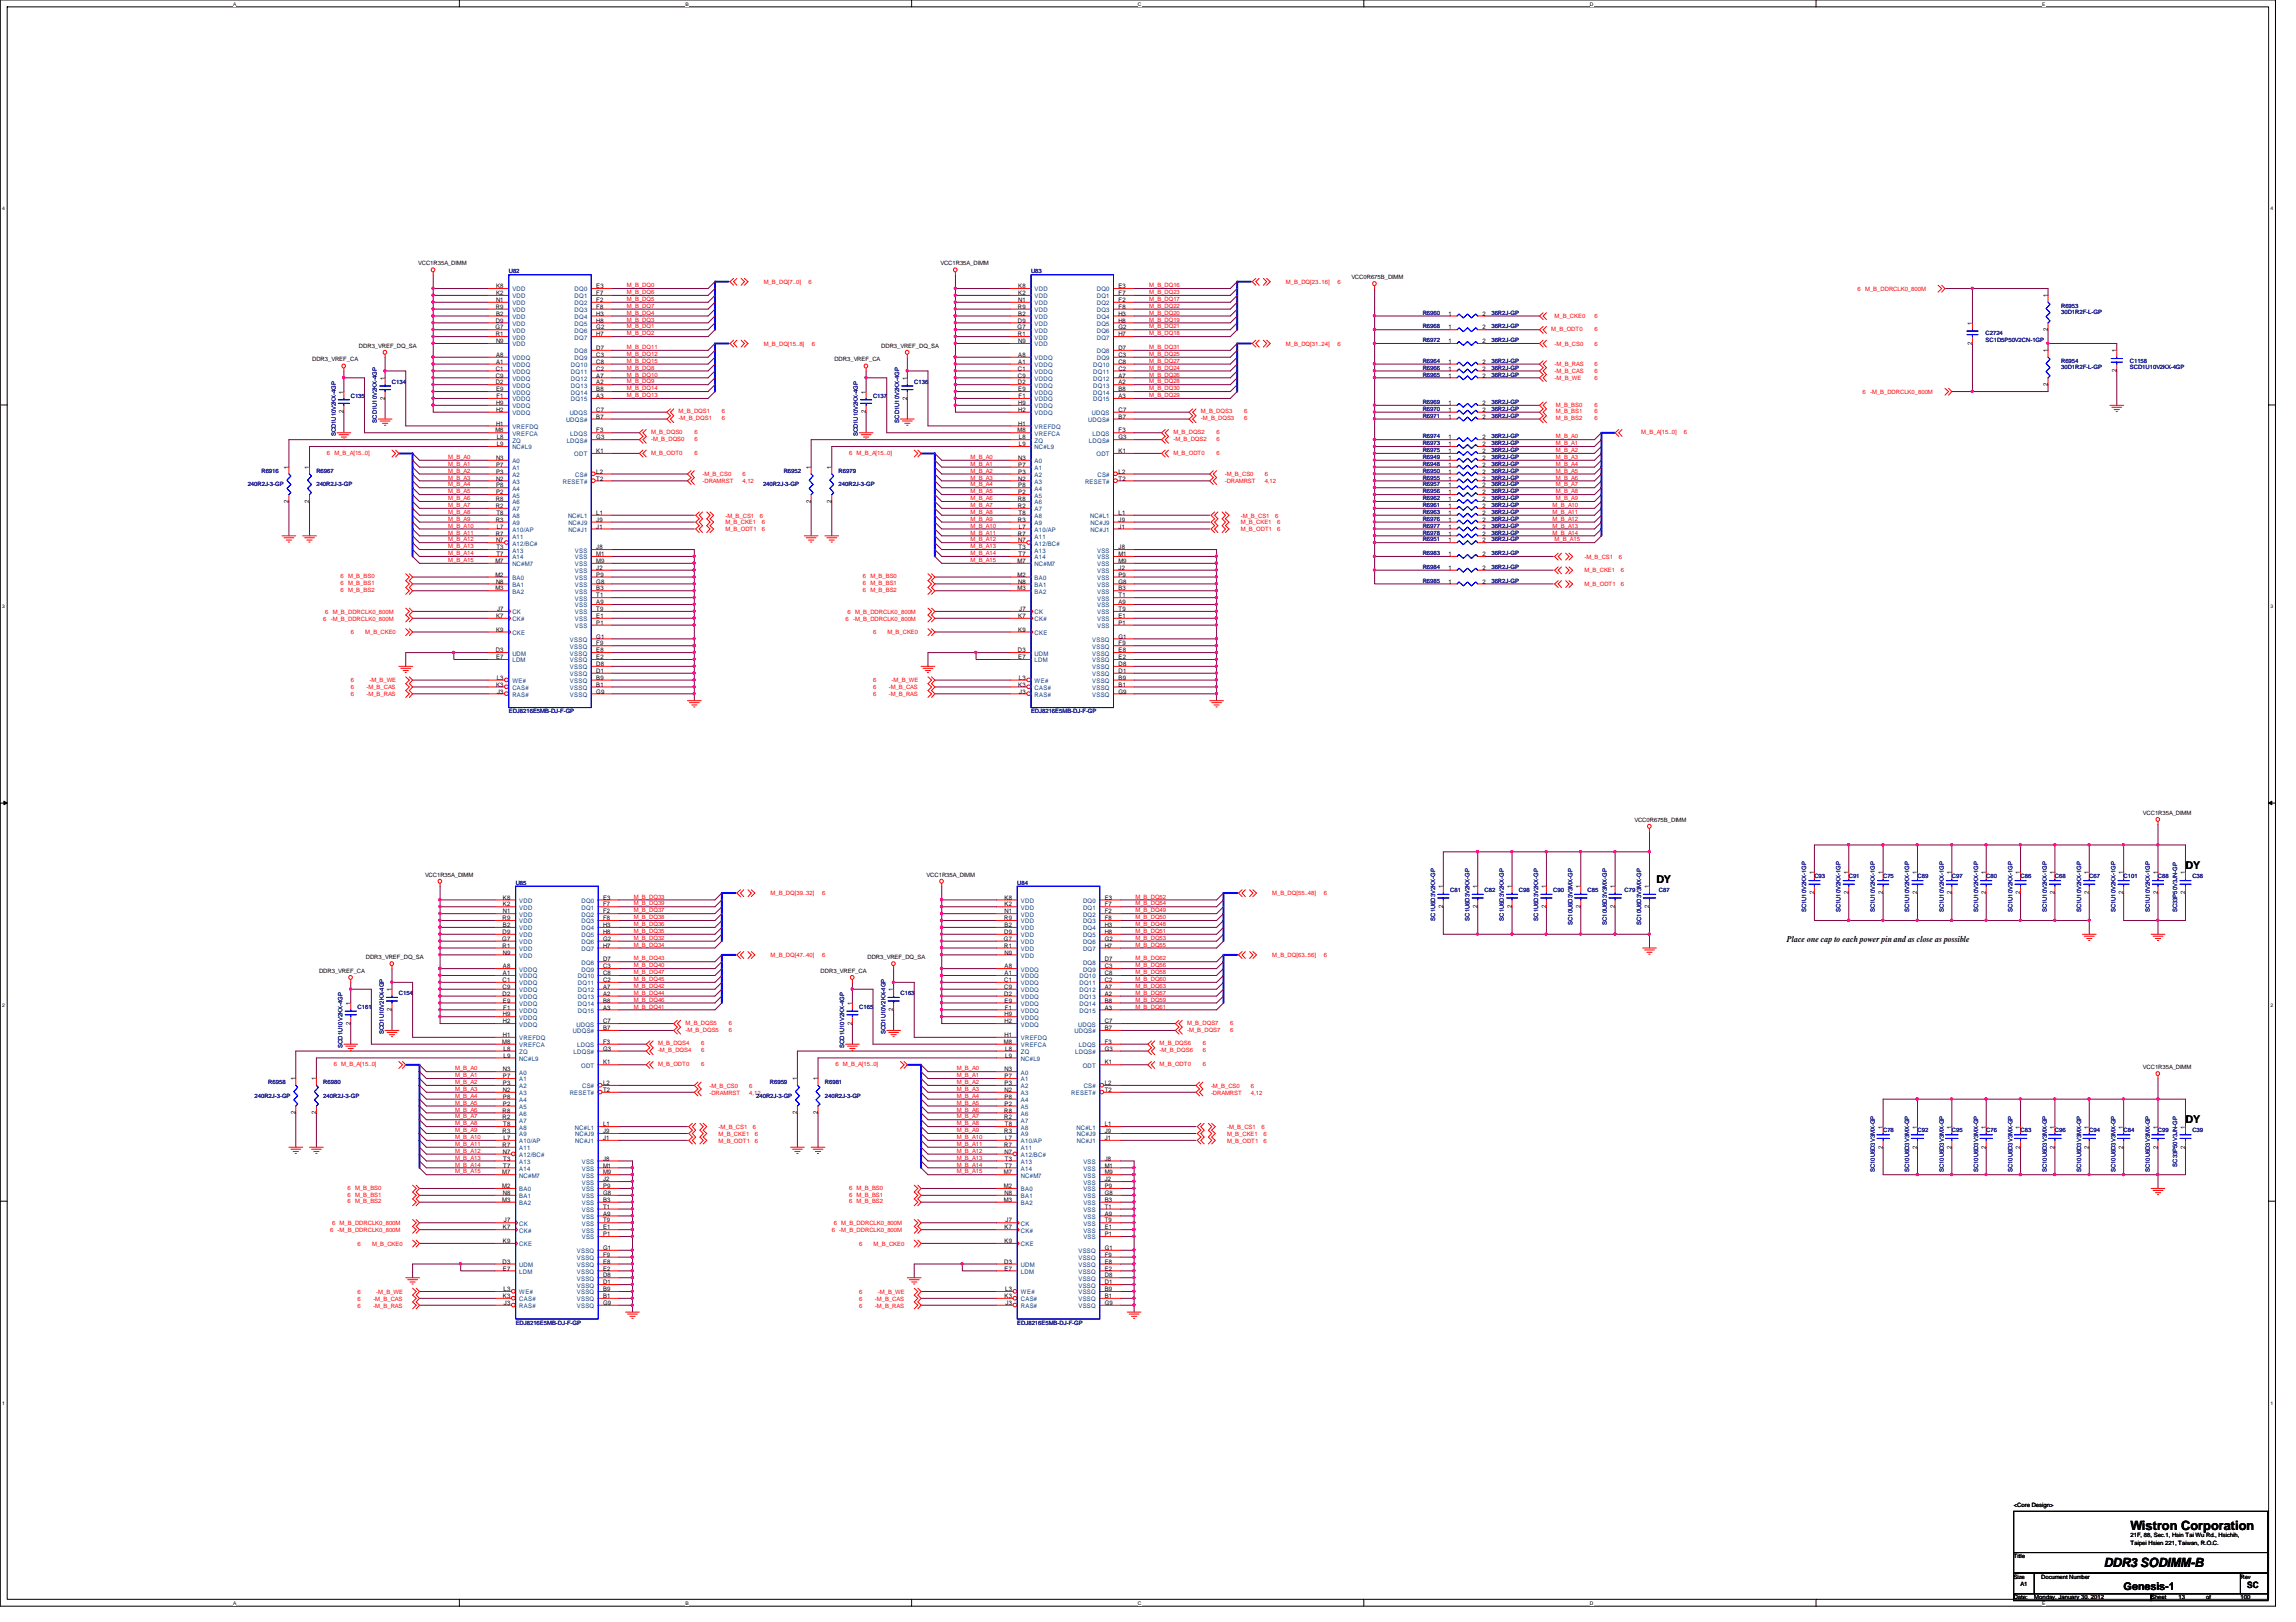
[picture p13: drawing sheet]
<svg xmlns="http://www.w3.org/2000/svg" width="297mm" height="210mm" viewBox="0 0 297 210" stroke-linecap="round" stroke-linejoin="round" font-family="sans-serif">
<defs><g id="words">
<g font-size="1.7">
<text x="275.6" y="198">Wistron Corporation</text>
<text x="272.2" y="202.7">DDR3 SODIMM-B</text>
</g>
<g font-size="1.4">
<text x="282.7" y="112.4">DY</text>
<text x="214.3" y="114.2">DY</text>
<text x="282.7" y="145.3">DY</text>
<text x="274.7" y="205.8">Genesis-1</text>
</g>
<g font-size="1.1">
<text x="231.2" y="122">Place one cap to each power pin and as close as possible</text>
<text x="290.7" y="205.5">SC</text>
</g>
<g font-size=".8">
<text x="54.1" y="34.3">VCC1R35A_DIMM</text>
<text x="121.7" y="34.3">VCC1R35A_DIMM</text>
<text x="64.1" y="41.7">D9</text>
<text x="64.1" y="40">R9</text>
<text x="64.2" y="40.9">B2</text>
<text x="64.2" y="38.2">K2</text>
<text x="64.2" y="37.3">K8</text>
<text x="64.2" y="39.1">N1</text>
<text x="77.1" y="37.3">E3</text>
<text x="77.1" y="39.1">F2</text>
<text x="77.1" y="38.2">F7</text>
<text x="77.1" y="40">F8</text>
<text x="77.1" y="40.9">H3</text>
<text x="77.1" y="41.7">H8</text>
<text x="131.7" y="41.7">D9</text>
<text x="131.7" y="40">R9</text>
<text x="131.7" y="40.9">B2</text>
<text x="131.7" y="38.2">K2</text>
<text x="131.7" y="37.3">K8</text>
<text x="131.7" y="39.1">N1</text>
<text x="144.7" y="37.3">E3</text>
<text x="144.7" y="39.1">F2</text>
<text x="144.7" y="38.2">F7</text>
<text x="144.7" y="40">F8</text>
<text x="144.7" y="40.9">H3</text>
<text x="144.7" y="41.7">H8</text>
<text x="174.8" y="36.1">VCC0R675B_DIMM</text>
<text x="187.4" y="40.9">1</text>
<text x="191.8" y="40.9">2</text>
<text x="264.9" y="38.5" transform="rotate(-90 264.9 38.5)">1</text>
<text x="40.4" y="46.8">DDR3_VREF_CA</text>
<text x="46.4" y="45">DDR3_VREF_DQ_SA</text>
<text x="64.1" y="42.6">G7</text>
<text x="64.1" y="43.5">R1</text>
<text x="64.1" y="48">C1</text>
<text x="64.2" y="44.4">N9</text>
<text x="64.2" y="47.1">A1</text>
<text x="64.2" y="46.2">A8</text>
<text x="77.1" y="46.2">C3</text>
<text x="77.1" y="45.3">D7</text>
<text x="77.1" y="42.6">G2</text>
<text x="77.1" y="43.5">H7</text>
<text x="77.1" y="48">C2</text>
<text x="77.1" y="47.1">C8</text>
<text x="107.9" y="46.8">DDR3_VREF_CA</text>
<text x="114" y="45">DDR3_VREF_DQ_SA</text>
<text x="131.7" y="42.6">G7</text>
<text x="131.7" y="43.5">R1</text>
<text x="131.7" y="48">C1</text>
<text x="131.7" y="44.4">N9</text>
<text x="131.7" y="47.1">A1</text>
<text x="131.7" y="46.2">A8</text>
<text x="144.7" y="46.2">C3</text>
<text x="144.7" y="45.3">D7</text>
<text x="144.7" y="42.6">G2</text>
<text x="144.7" y="43.5">H7</text>
<text x="144.7" y="48">C2</text>
<text x="144.7" y="47.1">C8</text>
<text x="187.4" y="48">1</text>
<text x="187.4" y="44.4">1</text>
<text x="187.4" y="42.6">1</text>
<text x="187.4" y="47.1">1</text>
<text x="191.8" y="48">2</text>
<text x="191.8" y="44.4">2</text>
<text x="191.8" y="42.6">2</text>
<text x="191.8" y="47.1">2</text>
<text x="255.1" y="44.6" transform="rotate(-90 255.1 44.6)">2</text>
<text x="255.1" y="42" transform="rotate(-90 255.1 42)">1</text>
<text x="264.9" y="45.6" transform="rotate(-90 264.9 45.6)">1</text>
<text x="264.9" y="42.8" transform="rotate(-90 264.9 42.8)">2</text>
<text x="273.8" y="45.6" transform="rotate(-90 273.8 45.6)">1</text>
<text x="44.4" y="53.5" transform="rotate(-90 44.4 53.5)">2</text>
<text x="44.4" y="50.9" transform="rotate(-90 44.4 50.9)">1</text>
<text x="49.8" y="51.7" transform="rotate(-90 49.8 51.7)">2</text>
<text x="49.8" y="49.1" transform="rotate(-90 49.8 49.1)">1</text>
<text x="64.1" y="48.9">C9</text>
<text x="64.1" y="49.7">D2</text>
<text x="64.2" y="50.6">E9</text>
<text x="64.2" y="53.3">H2</text>
<text x="64.2" y="52.4">H9</text>
<text x="64.2" y="51.5">F1</text>
<text x="77.1" y="50.6">B8</text>
<text x="77.1" y="49.7">A2</text>
<text x="77.1" y="51.5">A3</text>
<text x="77.1" y="48.9">A7</text>
<text x="77.1" y="53.3">C7</text>
<text x="112" y="53.5" transform="rotate(-90 112 53.5)">2</text>
<text x="112" y="50.9" transform="rotate(-90 112 50.9)">1</text>
<text x="117.3" y="51.7" transform="rotate(-90 117.3 51.7)">2</text>
<text x="117.3" y="49.1" transform="rotate(-90 117.3 49.1)">1</text>
<text x="131.7" y="48.9">C9</text>
<text x="131.7" y="49.7">D2</text>
<text x="131.7" y="50.6">E9</text>
<text x="131.7" y="53.3">H2</text>
<text x="131.7" y="52.4">H9</text>
<text x="131.8" y="51.5">F1</text>
<text x="144.7" y="50.6">B8</text>
<text x="144.7" y="49.7">A2</text>
<text x="144.7" y="51.5">A3</text>
<text x="144.7" y="48.9">A7</text>
<text x="144.7" y="53.3">C7</text>
<text x="187.4" y="53.3">1</text>
<text x="187.4" y="52.4">1</text>
<text x="187.4" y="48.9">1</text>
<text x="191.8" y="53.3">2</text>
<text x="191.8" y="52.4">2</text>
<text x="191.8" y="48.9">2</text>
<text x="264.9" y="50" transform="rotate(-90 264.9 50)">2</text>
<text x="273.8" y="48.2" transform="rotate(-90 273.8 48.2)">2</text>
<text x="64.1" y="56">M8</text>
<text x="64.2" y="55.1">H1</text>
<text x="64.2" y="59.5">N3</text>
<text x="64.3" y="56.9">L8</text>
<text x="64.3" y="57.7">L9</text>
<text x="77.1" y="56.9">G3</text>
<text x="77.1" y="56">F3</text>
<text x="77.1" y="58.6">K1</text>
<text x="77.1" y="54.2">B7</text>
<text x="131.7" y="56">M8</text>
<text x="131.7" y="55.1">H1</text>
<text x="131.7" y="59.5">N3</text>
<text x="131.8" y="56.9">L8</text>
<text x="131.8" y="57.7">L9</text>
<text x="144.7" y="56">F3</text>
<text x="144.7" y="56.9">G3</text>
<text x="144.7" y="58.6">K1</text>
<text x="144.7" y="54.2">B7</text>
<text x="187.4" y="57.7">1</text>
<text x="187.4" y="56.9">1</text>
<text x="187.4" y="58.6">1</text>
<text x="187.4" y="54.2">1</text>
<text x="187.4" y="59.5">1</text>
<text x="191.8" y="57.7">2</text>
<text x="191.8" y="56.9">2</text>
<text x="191.8" y="58.6">2</text>
<text x="191.8" y="54.2">2</text>
<text x="191.8" y="59.5">2</text>
<text x="37.3" y="65.1" transform="rotate(-90 37.3 65.1)">2</text>
<text x="37.3" y="60.7" transform="rotate(-90 37.3 60.7)">1</text>
<text x="40" y="65.1" transform="rotate(-90 40 65.1)">2</text>
<text x="40" y="60.7" transform="rotate(-90 40 60.7)">1</text>
<text x="64.1" y="65.7">R2</text>
<text x="64.1" y="64.9">R8</text>
<text x="64.2" y="62.2">N2</text>
<text x="64.2" y="64">P2</text>
<text x="64.2" y="61.3">P3</text>
<text x="64.2" y="60.4">P7</text>
<text x="64.2" y="63.1">P8</text>
<text x="77.1" y="62.2">T2</text>
<text x="77.1" y="61.3">L2</text>
<text x="104.9" y="65.1" transform="rotate(-90 104.9 65.1)">2</text>
<text x="104.9" y="60.7" transform="rotate(-90 104.9 60.7)">1</text>
<text x="107.6" y="65.1" transform="rotate(-90 107.6 65.1)">2</text>
<text x="107.6" y="60.7" transform="rotate(-90 107.6 60.7)">1</text>
<text x="131.7" y="65.7">R2</text>
<text x="131.7" y="64.9">R8</text>
<text x="131.7" y="62.2">N2</text>
<text x="131.7" y="64">P2</text>
<text x="131.7" y="61.3">P3</text>
<text x="131.7" y="60.4">P7</text>
<text x="131.7" y="63.1">P8</text>
<text x="144.7" y="62.2">T2</text>
<text x="144.7" y="61.3">L2</text>
<text x="187.4" y="61.3">1</text>
<text x="187.4" y="62.2">1</text>
<text x="187.4" y="65.7">1</text>
<text x="187.4" y="64.9">1</text>
<text x="187.4" y="64">1</text>
<text x="187.4" y="63.1">1</text>
<text x="187.4" y="60.4">1</text>
<text x="191.8" y="61.3">2</text>
<text x="191.8" y="62.2">2</text>
<text x="191.8" y="65.7">2</text>
<text x="191.8" y="64.9">2</text>
<text x="191.8" y="64">2</text>
<text x="191.8" y="63.1">2</text>
<text x="191.8" y="60.4">2</text>
<text x="64.1" y="67.5">R3</text>
<text x="64.1" y="69.3">R7</text>
<text x="64.2" y="70.2">N7</text>
<text x="64.2" y="66.6">T8</text>
<text x="64.2" y="72">T7</text>
<text x="64.2" y="71.1">T3</text>
<text x="64.3" y="68.4">L7</text>
<text x="77.1" y="68.4">J1</text>
<text x="77.1" y="67.5">J9</text>
<text x="77.1" y="71.1">J8</text>
<text x="77.1" y="72">M1</text>
<text x="77.1" y="66.6">L1</text>
<text x="131.7" y="67.5">R3</text>
<text x="131.7" y="69.3">R7</text>
<text x="131.7" y="70.2">N7</text>
<text x="131.8" y="66.6">T8</text>
<text x="131.8" y="72">T7</text>
<text x="131.8" y="71.1">T3</text>
<text x="131.8" y="68.4">L7</text>
<text x="144.7" y="68.4">J1</text>
<text x="144.7" y="67.5">J9</text>
<text x="144.7" y="71.1">J8</text>
<text x="144.7" y="72">M1</text>
<text x="144.7" y="66.6">L1</text>
<text x="187.4" y="68.4">1</text>
<text x="187.4" y="69.3">1</text>
<text x="187.4" y="72">1</text>
<text x="187.4" y="70.2">1</text>
<text x="187.4" y="66.6">1</text>
<text x="187.4" y="67.5">1</text>
<text x="191.8" y="68.4">2</text>
<text x="191.8" y="69.3">2</text>
<text x="191.8" y="72">2</text>
<text x="191.8" y="70.2">2</text>
<text x="191.8" y="66.6">2</text>
<text x="191.8" y="67.5">2</text>
<text x="64.1" y="74.6">M2</text>
<text x="64.1" y="76.4">M3</text>
<text x="64.1" y="72.9">M7</text>
<text x="64.2" y="75.5">N8</text>
<text x="77.1" y="77.3">T1</text>
<text x="77.1" y="76.4">B3</text>
<text x="77.1" y="75.5">G8</text>
<text x="77.1" y="73.7">J2</text>
<text x="77.1" y="72.9">M9</text>
<text x="77.1" y="74.6">P9</text>
<text x="131.7" y="74.6">M2</text>
<text x="131.7" y="76.4">M3</text>
<text x="131.7" y="72.9">M7</text>
<text x="131.7" y="75.5">N8</text>
<text x="144.7" y="77.3">T1</text>
<text x="144.7" y="76.4">B3</text>
<text x="144.7" y="75.5">G8</text>
<text x="144.7" y="73.7">J2</text>
<text x="144.7" y="72.9">M9</text>
<text x="144.7" y="74.6">P9</text>
<text x="187.4" y="73.7">1</text>
<text x="187.4" y="75.5">1</text>
<text x="191.8" y="73.7">2</text>
<text x="191.8" y="75.5">2</text>
<text x="64.2" y="80">K7</text>
<text x="64.2" y="81.7">K9</text>
<text x="64.3" y="79.1">J7</text>
<text x="77.1" y="83.5">F9</text>
<text x="77.1" y="82.6">G1</text>
<text x="77.1" y="80">E1</text>
<text x="77.1" y="79.1">T9</text>
<text x="77.1" y="80.9">P1</text>
<text x="77.1" y="78.2">A9</text>
<text x="131.7" y="80">K7</text>
<text x="131.7" y="81.7">K9</text>
<text x="131.9" y="79.1">J7</text>
<text x="144.7" y="80">E1</text>
<text x="144.7" y="79.1">T9</text>
<text x="144.7" y="80.9">P1</text>
<text x="144.7" y="78.2">A9</text>
<text x="144.7" y="83.5">F9</text>
<text x="144.7" y="82.6">G1</text>
<text x="64.1" y="84.4">D3</text>
<text x="64.2" y="88.9">K3</text>
<text x="64.2" y="85.3">E7</text>
<text x="64.3" y="88">L3</text>
<text x="64.3" y="89.7">J3</text>
<text x="77.1" y="88.9">B1</text>
<text x="77.1" y="88">B9</text>
<text x="77.1" y="87.1">D1</text>
<text x="77.1" y="86.2">D8</text>
<text x="77.1" y="85.3">E2</text>
<text x="77.1" y="84.4">E8</text>
<text x="77.1" y="89.7">G9</text>
<text x="131.7" y="84.4">D3</text>
<text x="131.7" y="88.9">K3</text>
<text x="131.7" y="85.3">E7</text>
<text x="131.8" y="88">L3</text>
<text x="131.9" y="89.7">J3</text>
<text x="144.7" y="88.9">B1</text>
<text x="144.7" y="88">B9</text>
<text x="144.7" y="87.1">D1</text>
<text x="144.7" y="86.2">D8</text>
<text x="144.7" y="85.3">E2</text>
<text x="144.7" y="84.4">E8</text>
<text x="144.7" y="89.7">G9</text>
<text x="211.5" y="106.3">VCC0R675B_DIMM</text>
<text x="277.2" y="105.5">VCC1R35A_DIMM</text>
<text x="55" y="113.5">VCC1R35A_DIMM</text>
<text x="119.9" y="113.5">VCC1R35A_DIMM</text>
<text x="234.7" y="113.2" transform="rotate(-90 234.7 113.2)">1</text>
<text x="239.1" y="113.2" transform="rotate(-90 239.1 113.2)">1</text>
<text x="243.6" y="113.2" transform="rotate(-90 243.6 113.2)">1</text>
<text x="248" y="113.2" transform="rotate(-90 248 113.2)">1</text>
<text x="252.5" y="113.2" transform="rotate(-90 252.5 113.2)">1</text>
<text x="256.9" y="113.2" transform="rotate(-90 256.9 113.2)">1</text>
<text x="261.4" y="113.2" transform="rotate(-90 261.4 113.2)">1</text>
<text x="265.8" y="113.2" transform="rotate(-90 265.8 113.2)">1</text>
<text x="270.3" y="113.2" transform="rotate(-90 270.3 113.2)">1</text>
<text x="274.7" y="113.2" transform="rotate(-90 274.7 113.2)">1</text>
<text x="279.1" y="113.2" transform="rotate(-90 279.1 113.2)">1</text>
<text x="282.7" y="113.2" transform="rotate(-90 282.7 113.2)">1</text>
<text x="65" y="119.1">R9</text>
<text x="65.1" y="120">B2</text>
<text x="65.1" y="117.3">K2</text>
<text x="65.1" y="116.4">K8</text>
<text x="65.1" y="118.2">N1</text>
<text x="78" y="116.4">E3</text>
<text x="78" y="118.2">F2</text>
<text x="78" y="117.3">F7</text>
<text x="78" y="119.1">F8</text>
<text x="78" y="120">H3</text>
<text x="129.9" y="119.1">R9</text>
<text x="130" y="120">B2</text>
<text x="130" y="117.3">K2</text>
<text x="130" y="116.4">K8</text>
<text x="130" y="118.2">N1</text>
<text x="142.9" y="116.4">E3</text>
<text x="142.9" y="118.2">F2</text>
<text x="142.9" y="117.3">F7</text>
<text x="142.9" y="119.1">F8</text>
<text x="142.9" y="120">H3</text>
<text x="186.7" y="117.5" transform="rotate(-90 186.7 117.5)">2</text>
<text x="186.7" y="114.9" transform="rotate(-90 186.7 114.9)">1</text>
<text x="191.1" y="117.5" transform="rotate(-90 191.1 117.5)">2</text>
<text x="191.1" y="114.9" transform="rotate(-90 191.1 114.9)">1</text>
<text x="195.6" y="117.5" transform="rotate(-90 195.6 117.5)">2</text>
<text x="195.6" y="114.9" transform="rotate(-90 195.6 114.9)">1</text>
<text x="200" y="117.5" transform="rotate(-90 200 117.5)">2</text>
<text x="200" y="114.9" transform="rotate(-90 200 114.9)">1</text>
<text x="204.5" y="117.5" transform="rotate(-90 204.5 117.5)">2</text>
<text x="204.5" y="114.9" transform="rotate(-90 204.5 114.9)">1</text>
<text x="208.9" y="117.5" transform="rotate(-90 208.9 117.5)">2</text>
<text x="208.9" y="114.9" transform="rotate(-90 208.9 114.9)">1</text>
<text x="213.4" y="117.5" transform="rotate(-90 213.4 117.5)">2</text>
<text x="213.4" y="114.9" transform="rotate(-90 213.4 114.9)">1</text>
<text x="234.7" y="115.7" transform="rotate(-90 234.7 115.7)">2</text>
<text x="239.1" y="115.7" transform="rotate(-90 239.1 115.7)">2</text>
<text x="243.6" y="115.7" transform="rotate(-90 243.6 115.7)">2</text>
<text x="248" y="115.7" transform="rotate(-90 248 115.7)">2</text>
<text x="252.5" y="115.7" transform="rotate(-90 252.5 115.7)">2</text>
<text x="256.9" y="115.7" transform="rotate(-90 256.9 115.7)">2</text>
<text x="261.4" y="115.7" transform="rotate(-90 261.4 115.7)">2</text>
<text x="265.8" y="115.7" transform="rotate(-90 265.8 115.7)">2</text>
<text x="270.3" y="115.7" transform="rotate(-90 270.3 115.7)">2</text>
<text x="274.7" y="115.7" transform="rotate(-90 274.7 115.7)">2</text>
<text x="279.1" y="115.7" transform="rotate(-90 279.1 115.7)">2</text>
<text x="282.7" y="115.7" transform="rotate(-90 282.7 115.7)">2</text>
<text x="41.3" y="125.9">DDR3_VREF_CA</text>
<text x="47.3" y="124.1">DDR3_VREF_DQ_SA</text>
<text x="65" y="121.8">G7</text>
<text x="65" y="120.9">D9</text>
<text x="65" y="122.6">R1</text>
<text x="65.1" y="123.5">N9</text>
<text x="65.1" y="125.3">A8</text>
<text x="78" y="125.3">C3</text>
<text x="78" y="124.4">D7</text>
<text x="78" y="121.8">G2</text>
<text x="78" y="122.6">H7</text>
<text x="78" y="120.9">H8</text>
<text x="106.2" y="125.9">DDR3_VREF_CA</text>
<text x="112.2" y="124.1">DDR3_VREF_DQ_SA</text>
<text x="129.9" y="121.8">G7</text>
<text x="129.9" y="120.9">D9</text>
<text x="129.9" y="122.6">R1</text>
<text x="130" y="123.5">N9</text>
<text x="130" y="125.3">A8</text>
<text x="142.9" y="125.3">C3</text>
<text x="142.9" y="124.4">D7</text>
<text x="142.9" y="121.8">G2</text>
<text x="142.9" y="122.6">H7</text>
<text x="142.9" y="120.9">H8</text>
<text x="45.3" y="130" transform="rotate(-90 45.3 130)">1</text>
<text x="50.7" y="130.9" transform="rotate(-90 50.7 130.9)">2</text>
<text x="50.7" y="128.3" transform="rotate(-90 50.7 128.3)">1</text>
<text x="65" y="127.1">C1</text>
<text x="65" y="128">C9</text>
<text x="65" y="128.9">D2</text>
<text x="65.1" y="129.8">E9</text>
<text x="65.1" y="131.5">H9</text>
<text x="65.1" y="126.2">A1</text>
<text x="65.1" y="130.6">F1</text>
<text x="78" y="129.8">B8</text>
<text x="78" y="127.1">C2</text>
<text x="78" y="126.2">C8</text>
<text x="78" y="128.9">A2</text>
<text x="78" y="130.6">A3</text>
<text x="78" y="128">A7</text>
<text x="110.2" y="130" transform="rotate(-90 110.2 130)">1</text>
<text x="115.6" y="130.9" transform="rotate(-90 115.6 130.9)">2</text>
<text x="115.6" y="128.3" transform="rotate(-90 115.6 128.3)">1</text>
<text x="129.9" y="127.1">C1</text>
<text x="129.9" y="128">C9</text>
<text x="129.9" y="128.9">D2</text>
<text x="130" y="129.8">E9</text>
<text x="130" y="131.5">H9</text>
<text x="130" y="126.2">A1</text>
<text x="130" y="130.6">F1</text>
<text x="142.9" y="129.8">B8</text>
<text x="142.9" y="127.1">C2</text>
<text x="142.9" y="126.2">C8</text>
<text x="142.9" y="128.9">A2</text>
<text x="142.9" y="130.6">A3</text>
<text x="142.9" y="128">A7</text>
<text x="45.3" y="132.6" transform="rotate(-90 45.3 132.6)">2</text>
<text x="65" y="135.1">M8</text>
<text x="65.1" y="132.4">H2</text>
<text x="65.1" y="134.2">H1</text>
<text x="65.1" y="136">L8</text>
<text x="65.1" y="136.9">L9</text>
<text x="78" y="137.8">K1</text>
<text x="78" y="133.3">B7</text>
<text x="78" y="135.1">F3</text>
<text x="78" y="136">G3</text>
<text x="78" y="132.4">C7</text>
<text x="110.2" y="132.6" transform="rotate(-90 110.2 132.6)">2</text>
<text x="129.9" y="135.1">M8</text>
<text x="130" y="132.4">H2</text>
<text x="130" y="134.2">H1</text>
<text x="130" y="136">L8</text>
<text x="130" y="136.9">L9</text>
<text x="142.9" y="132.4">C7</text>
<text x="142.9" y="136">G3</text>
<text x="142.9" y="133.3">B7</text>
<text x="142.9" y="135.1">F3</text>
<text x="142.9" y="137.8">K1</text>
<text x="38.2" y="139.8" transform="rotate(-90 38.2 139.8)">1</text>
<text x="40.9" y="139.8" transform="rotate(-90 40.9 139.8)">1</text>
<text x="65" y="144">R8</text>
<text x="65.1" y="141.3">N2</text>
<text x="65.1" y="138.6">N3</text>
<text x="65.1" y="143.1">P2</text>
<text x="65.1" y="140.4">P3</text>
<text x="65.1" y="139.5">P7</text>
<text x="65.1" y="142.2">P8</text>
<text x="78" y="141.3">T2</text>
<text x="78" y="140.4">L2</text>
<text x="103.1" y="139.8" transform="rotate(-90 103.1 139.8)">1</text>
<text x="105.8" y="139.8" transform="rotate(-90 105.8 139.8)">1</text>
<text x="129.9" y="144">R8</text>
<text x="130" y="141.3">N2</text>
<text x="130" y="138.6">N3</text>
<text x="130" y="143.1">P2</text>
<text x="130" y="140.4">P3</text>
<text x="130" y="139.5">P7</text>
<text x="130" y="142.2">P8</text>
<text x="142.9" y="141.3">T2</text>
<text x="142.9" y="140.4">L2</text>
<text x="277.2" y="138.3">VCC1R35A_DIMM</text>
<text x="38.2" y="144.2" transform="rotate(-90 38.2 144.2)">2</text>
<text x="40.9" y="144.2" transform="rotate(-90 40.9 144.2)">2</text>
<text x="65" y="144.9">R2</text>
<text x="65" y="146.6">R3</text>
<text x="65" y="148.4">R7</text>
<text x="65.1" y="149.3">N7</text>
<text x="65.1" y="145.8">T8</text>
<text x="65.1" y="147.5">L7</text>
<text x="78" y="145.8">L1</text>
<text x="78" y="147.5">J1</text>
<text x="78" y="146.6">J9</text>
<text x="103.1" y="144.2" transform="rotate(-90 103.1 144.2)">2</text>
<text x="105.8" y="144.2" transform="rotate(-90 105.8 144.2)">2</text>
<text x="129.9" y="144.9">R2</text>
<text x="129.9" y="146.6">R3</text>
<text x="129.9" y="148.4">R7</text>
<text x="130" y="149.3">N7</text>
<text x="130" y="145.8">T8</text>
<text x="130" y="147.5">L7</text>
<text x="142.9" y="145.8">L1</text>
<text x="142.9" y="147.5">J1</text>
<text x="142.9" y="146.6">J9</text>
<text x="243.6" y="148.6" transform="rotate(-90 243.6 148.6)">2</text>
<text x="243.6" y="146.1" transform="rotate(-90 243.6 146.1)">1</text>
<text x="248" y="148.6" transform="rotate(-90 248 148.6)">2</text>
<text x="248" y="146.1" transform="rotate(-90 248 146.1)">1</text>
<text x="252.5" y="148.6" transform="rotate(-90 252.5 148.6)">2</text>
<text x="252.5" y="146.1" transform="rotate(-90 252.5 146.1)">1</text>
<text x="256.9" y="148.6" transform="rotate(-90 256.9 148.6)">2</text>
<text x="256.9" y="146.1" transform="rotate(-90 256.9 146.1)">1</text>
<text x="261.4" y="148.6" transform="rotate(-90 261.4 148.6)">2</text>
<text x="261.4" y="146.1" transform="rotate(-90 261.4 146.1)">1</text>
<text x="265.8" y="148.6" transform="rotate(-90 265.8 148.6)">2</text>
<text x="265.8" y="146.1" transform="rotate(-90 265.8 146.1)">1</text>
<text x="270.3" y="148.6" transform="rotate(-90 270.3 148.6)">2</text>
<text x="270.3" y="146.1" transform="rotate(-90 270.3 146.1)">1</text>
<text x="274.7" y="148.6" transform="rotate(-90 274.7 148.6)">2</text>
<text x="274.7" y="146.1" transform="rotate(-90 274.7 146.1)">1</text>
<text x="279.1" y="148.6" transform="rotate(-90 279.1 148.6)">2</text>
<text x="279.1" y="146.1" transform="rotate(-90 279.1 146.1)">1</text>
<text x="282.7" y="148.6" transform="rotate(-90 282.7 148.6)">2</text>
<text x="282.7" y="146.1" transform="rotate(-90 282.7 146.1)">1</text>
<text x="65" y="153.8">M2</text>
<text x="65" y="155.5">M3</text>
<text x="65" y="152">M7</text>
<text x="65.1" y="154.6">N8</text>
<text x="65.1" y="151.1">T7</text>
<text x="65.1" y="150.2">T3</text>
<text x="78" y="155.5">B3</text>
<text x="78" y="154.6">G8</text>
<text x="78" y="152.9">J2</text>
<text x="78" y="150.2">J8</text>
<text x="78" y="151.1">M1</text>
<text x="78" y="152">M9</text>
<text x="78" y="153.8">P9</text>
<text x="129.9" y="153.8">M2</text>
<text x="129.9" y="155.5">M3</text>
<text x="129.9" y="152">M7</text>
<text x="130" y="154.6">N8</text>
<text x="130" y="151.1">T7</text>
<text x="130" y="150.2">T3</text>
<text x="142.9" y="155.5">B3</text>
<text x="142.9" y="154.6">G8</text>
<text x="142.9" y="152.9">J2</text>
<text x="142.9" y="150.2">J8</text>
<text x="142.9" y="151.1">M1</text>
<text x="142.9" y="152">M9</text>
<text x="142.9" y="153.8">P9</text>
<text x="65.1" y="159.1">K7</text>
<text x="65.1" y="160.9">K9</text>
<text x="65.2" y="158.2">J7</text>
<text x="78" y="156.4">T1</text>
<text x="78" y="159.1">E1</text>
<text x="78" y="158.2">T9</text>
<text x="78" y="160">P1</text>
<text x="78" y="157.3">A9</text>
<text x="78" y="161.8">G1</text>
<text x="130" y="159.1">K7</text>
<text x="130" y="160.9">K9</text>
<text x="130.1" y="158.2">J7</text>
<text x="142.9" y="156.4">T1</text>
<text x="142.9" y="159.1">E1</text>
<text x="142.9" y="158.2">T9</text>
<text x="142.9" y="160">P1</text>
<text x="142.9" y="157.3">A9</text>
<text x="142.9" y="161.8">G1</text>
<text x="65" y="163.5">D3</text>
<text x="65.1" y="168">K3</text>
<text x="65.1" y="164.4">E7</text>
<text x="65.1" y="167.1">L3</text>
<text x="78" y="168">B1</text>
<text x="78" y="167.1">B9</text>
<text x="78" y="166.2">D1</text>
<text x="78" y="165.3">D8</text>
<text x="78" y="164.4">E2</text>
<text x="78" y="163.5">E8</text>
<text x="78" y="162.6">F9</text>
<text x="129.9" y="163.5">D3</text>
<text x="130" y="168">K3</text>
<text x="130" y="164.4">E7</text>
<text x="130" y="167.1">L3</text>
<text x="142.9" y="168">B1</text>
<text x="142.9" y="167.1">B9</text>
<text x="142.9" y="166.2">D1</text>
<text x="142.9" y="165.3">D8</text>
<text x="142.9" y="164.4">E2</text>
<text x="142.9" y="163.5">E8</text>
<text x="142.9" y="162.6">F9</text>
<text x="65.2" y="168.9">J3</text>
<text x="78" y="168.9">G9</text>
<text x="130.1" y="168.9">J3</text>
<text x="142.9" y="168.9">G9</text>
<text x="260.5" y="195">&lt;Core Design&gt;</text>
<text x="260.5" y="201.6">Title</text>
<text x="275.6" y="199">21F, 88, Sec.1, Hsin Tai Wu Rd., Hsichih,</text>
<text x="275.6" y="199.9">Taipei Hsien 221, Taiwan, R.O.C.</text>
<text x="260.5" y="204.3">Size</text>
<text x="260.5" y="207">Date:</text>
<text x="261.4" y="205.2">A1</text>
<text x="263.2" y="207">Monday, January 30, 2012</text>
<text x="264.1" y="204.3">Document Number</text>
<text x="278.3" y="207">Sheet</text>
<text x="281.9" y="207">13</text>
<text x="285.4" y="207">of</text>
<text x="289.9" y="204.3">Rev</text>
<text x="289.9" y="207">100</text>
</g>
<g font-size=".8" fill="#000080">
<text x="65.8" y="35.4">U82</text>
<text x="133.4" y="35.4">U83</text>
<text x="184.1" y="40.7">R6960</text>
<text x="193" y="40.7">36R2J-GP</text>
<text x="266.7" y="39.8">R6953</text>
<text x="266.7" y="40.6">30D1R2F-L-GP</text>
<text x="184.1" y="47.8">R6966</text>
<text x="184.1" y="44.3">R6972</text>
<text x="184.1" y="42.5">R6968</text>
<text x="184.1" y="46.9">R6964</text>
<text x="193" y="47.8">36R2J-GP</text>
<text x="193" y="44.3">36R2J-GP</text>
<text x="193" y="42.5">36R2J-GP</text>
<text x="193" y="46.9">36R2J-GP</text>
<text x="256.9" y="43.4">C2724</text>
<text x="256.9" y="44.2">SC1D5P50V2CN-1GP</text>
<text x="266.7" y="46.9">R6954</text>
<text x="266.7" y="47.8">30D1R2F-L-GP</text>
<text x="275.5" y="46.9">C1158</text>
<text x="275.5" y="47.8">SCD1U10V2KX-4GP</text>
<text x="45.4" y="51.5">C135</text>
<text x="50.7" y="49.7">C134</text>
<text x="112.9" y="51.5">C137</text>
<text x="118.3" y="49.7">C136</text>
<text x="184.1" y="53.2">R6970</text>
<text x="184.1" y="52.3">R6969</text>
<text x="184.1" y="48.7">R6965</text>
<text x="193" y="53.2">36R2J-GP</text>
<text x="193" y="52.3">36R2J-GP</text>
<text x="193" y="48.7">36R2J-GP</text>
<text x="43.4" y="56.5" transform="rotate(-90 43.4 56.5)">SCD1U10V2KX-4GP</text>
<text x="48.8" y="54.7" transform="rotate(-90 48.8 54.7)">SCD1U10V2KX-4GP</text>
<text x="111" y="56.5" transform="rotate(-90 111 56.5)">SCD1U10V2KX-4GP</text>
<text x="116.3" y="54.7" transform="rotate(-90 116.3 54.7)">SCD1U10V2KX-4GP</text>
<text x="184.1" y="57.6">R6973</text>
<text x="184.1" y="56.7">R6974</text>
<text x="184.1" y="58.5">R6975</text>
<text x="184.1" y="54.1">R6971</text>
<text x="184.1" y="59.4">R6949</text>
<text x="193" y="57.6">36R2J-GP</text>
<text x="193" y="56.7">36R2J-GP</text>
<text x="193" y="58.5">36R2J-GP</text>
<text x="193" y="54.1">36R2J-GP</text>
<text x="193" y="59.4">36R2J-GP</text>
<text x="32" y="62.9">240R2J-3-GP</text>
<text x="33.8" y="61.2">R6916</text>
<text x="40.9" y="61.2">R6967</text>
<text x="40.9" y="62.9">240R2J-3-GP</text>
<text x="98.7" y="62.9">240R2J-3-GP</text>
<text x="101.4" y="61.2">R6952</text>
<text x="108.5" y="61.2">R6979</text>
<text x="108.5" y="62.9">240R2J-3-GP</text>
<text x="184.1" y="61.2">R6950</text>
<text x="184.1" y="62.1">R6955</text>
<text x="184.1" y="65.6">R6961</text>
<text x="184.1" y="64.7">R6962</text>
<text x="184.1" y="63.8">R6956</text>
<text x="184.1" y="62.9">R6957</text>
<text x="184.1" y="60.3">R6948</text>
<text x="193" y="61.2">36R2J-GP</text>
<text x="193" y="62.1">36R2J-GP</text>
<text x="193" y="65.6">36R2J-GP</text>
<text x="193" y="64.7">36R2J-GP</text>
<text x="193" y="63.8">36R2J-GP</text>
<text x="193" y="62.9">36R2J-GP</text>
<text x="193" y="60.3">36R2J-GP</text>
<text x="184.1" y="68.3">R6977</text>
<text x="184.1" y="69.2">R6978</text>
<text x="184.1" y="71.8">R6983</text>
<text x="184.1" y="70.1">R6951</text>
<text x="184.1" y="66.5">R6963</text>
<text x="184.1" y="67.4">R6976</text>
<text x="193" y="68.3">36R2J-GP</text>
<text x="193" y="69.2">36R2J-GP</text>
<text x="193" y="71.8">36R2J-GP</text>
<text x="193" y="70.1">36R2J-GP</text>
<text x="193" y="66.5">36R2J-GP</text>
<text x="193" y="67.4">36R2J-GP</text>
<text x="184.1" y="73.6">R6984</text>
<text x="184.1" y="75.4">R6985</text>
<text x="193" y="73.6">36R2J-GP</text>
<text x="193" y="75.4">36R2J-GP</text>
<text x="65.8" y="92.3">EDJ8216E5MB-DJ-F-GP</text>
<text x="133.4" y="92.3">EDJ8216E5MB-DJ-F-GP</text>
<text x="234.7" y="113.6">C93</text>
<text x="239.2" y="113.6">C91</text>
<text x="243.6" y="113.6">C75</text>
<text x="248.1" y="113.6">C89</text>
<text x="252.5" y="113.6">C97</text>
<text x="257" y="113.6">C80</text>
<text x="261.4" y="113.6">C86</text>
<text x="265.9" y="113.6">C68</text>
<text x="270.3" y="113.6">C67</text>
<text x="274.7" y="113.6">C101</text>
<text x="279.2" y="113.6">C88</text>
<text x="283.6" y="113.6">C38</text>
<text x="66.7" y="114.5">U85</text>
<text x="131.6" y="114.5">U84</text>
<text x="185.7" y="119.1" transform="rotate(-90 185.7 119.1)">SC1U6D3V2KX-GP</text>
<text x="187.6" y="115.4">C81</text>
<text x="190.1" y="119.1" transform="rotate(-90 190.1 119.1)">SC1U6D3V2KX-GP</text>
<text x="192.1" y="115.4">C82</text>
<text x="194.6" y="119.1" transform="rotate(-90 194.6 119.1)">SC1U6D3V2KX-GP</text>
<text x="196.5" y="115.4">C98</text>
<text x="199" y="119.1" transform="rotate(-90 199 119.1)">SC1U6D3V2KX-GP</text>
<text x="201" y="115.4">C90</text>
<text x="203.5" y="119.7" transform="rotate(-90 203.5 119.7)">SC10U6D3V3MX-GP</text>
<text x="205.4" y="115.4">C85</text>
<text x="207.9" y="119.7" transform="rotate(-90 207.9 119.7)">SC10U6D3V3MX-GP</text>
<text x="210.2" y="115.4">C79</text>
<text x="212.3" y="119.7" transform="rotate(-90 212.3 119.7)">SC10U6D3V3MX-GP</text>
<text x="214.6" y="115.4">C87</text>
<text x="233.7" y="118.1" transform="rotate(-90 233.7 118.1)">SC1U10V2KX-1GP</text>
<text x="238.1" y="118.1" transform="rotate(-90 238.1 118.1)">SC1U10V2KX-1GP</text>
<text x="242.6" y="118.1" transform="rotate(-90 242.6 118.1)">SC1U10V2KX-1GP</text>
<text x="247" y="118.1" transform="rotate(-90 247 118.1)">SC1U10V2KX-1GP</text>
<text x="251.5" y="118.1" transform="rotate(-90 251.5 118.1)">SC1U10V2KX-1GP</text>
<text x="255.9" y="118.1" transform="rotate(-90 255.9 118.1)">SC1U10V2KX-1GP</text>
<text x="260.3" y="118.1" transform="rotate(-90 260.3 118.1)">SC1U10V2KX-1GP</text>
<text x="264.8" y="118.1" transform="rotate(-90 264.8 118.1)">SC1U10V2KX-1GP</text>
<text x="269.2" y="118.1" transform="rotate(-90 269.2 118.1)">SC1U10V2KX-1GP</text>
<text x="273.7" y="118.1" transform="rotate(-90 273.7 118.1)">SC1U10V2KX-1GP</text>
<text x="278.1" y="118.1" transform="rotate(-90 278.1 118.1)">SC1U10V2KX-1GP</text>
<text x="281.7" y="118.1" transform="rotate(-90 281.7 118.1)">SC33P50V3JN-GP</text>
<text x="46.3" y="130.6">C161</text>
<text x="51.6" y="128.8">C154</text>
<text x="111.2" y="130.6">C165</text>
<text x="116.5" y="128.8">C163</text>
<text x="44.3" y="135.6" transform="rotate(-90 44.3 135.6)">SCD1U10V2KX-4GP</text>
<text x="49.7" y="133.8" transform="rotate(-90 49.7 133.8)">SCD1U10V2KX-4GP</text>
<text x="109.2" y="135.6" transform="rotate(-90 109.2 135.6)">SCD1U10V2KX-4GP</text>
<text x="114.6" y="133.8" transform="rotate(-90 114.6 133.8)">SCD1U10V2KX-4GP</text>
<text x="32.9" y="142.1">240R2J-3-GP</text>
<text x="34.7" y="140.3">R6958</text>
<text x="41.8" y="140.3">R6980</text>
<text x="41.8" y="142.1">240R2J-3-GP</text>
<text x="97.8" y="142.1">240R2J-3-GP</text>
<text x="99.6" y="140.3">R6959</text>
<text x="106.7" y="140.3">R6981</text>
<text x="106.7" y="142.1">240R2J-3-GP</text>
<text x="243.6" y="146.5">C78</text>
<text x="248.1" y="146.5">C92</text>
<text x="252.5" y="146.5">C95</text>
<text x="257" y="146.5">C76</text>
<text x="261.4" y="146.5">C83</text>
<text x="265.9" y="146.5">C96</text>
<text x="270.3" y="146.5">C94</text>
<text x="274.7" y="146.5">C84</text>
<text x="279.2" y="146.5">C99</text>
<text x="283.6" y="146.5">C39</text>
<text x="242.6" y="151.7" transform="rotate(-90 242.6 151.7)">SC10U6D3V3MX-GP</text>
<text x="247" y="151.7" transform="rotate(-90 247 151.7)">SC10U6D3V3MX-GP</text>
<text x="251.5" y="151.7" transform="rotate(-90 251.5 151.7)">SC10U6D3V3MX-GP</text>
<text x="255.9" y="151.7" transform="rotate(-90 255.9 151.7)">SC10U6D3V3MX-GP</text>
<text x="260.3" y="151.7" transform="rotate(-90 260.3 151.7)">SC10U6D3V3MX-GP</text>
<text x="264.8" y="151.7" transform="rotate(-90 264.8 151.7)">SC10U6D3V3MX-GP</text>
<text x="269.2" y="151.7" transform="rotate(-90 269.2 151.7)">SC10U6D3V3MX-GP</text>
<text x="273.7" y="151.7" transform="rotate(-90 273.7 151.7)">SC10U6D3V3MX-GP</text>
<text x="278.1" y="151.7" transform="rotate(-90 278.1 151.7)">SC10U6D3V3MX-GP</text>
<text x="281.7" y="151" transform="rotate(-90 281.7 151)">SC33P50V3JN-GP</text>
<text x="66.7" y="171.4">EDJ8216E5MB-DJ-F-GP</text>
<text x="131.6" y="171.4">EDJ8216E5MB-DJ-F-GP</text>
</g>
<g font-size=".8" fill="#004080">
<text x="66.3" y="41.3">VDD</text>
<text x="66.3" y="38.6">VDD</text>
<text x="66.3" y="37.7">VDD</text>
<text x="66.3" y="39.5">VDD</text>
<text x="66.3" y="40.4">VDD</text>
<text x="74.3" y="37.7">DQ0</text>
<text x="74.3" y="39.5">DQ2</text>
<text x="74.3" y="38.6">DQ1</text>
<text x="74.3" y="40.4">DQ3</text>
<text x="74.3" y="41.3">DQ4</text>
<text x="133.9" y="41.3">VDD</text>
<text x="133.9" y="38.6">VDD</text>
<text x="133.9" y="37.7">VDD</text>
<text x="133.9" y="39.5">VDD</text>
<text x="133.9" y="40.4">VDD</text>
<text x="141.9" y="37.7">DQ0</text>
<text x="141.9" y="39.5">DQ2</text>
<text x="141.9" y="38.6">DQ1</text>
<text x="141.9" y="40.4">DQ3</text>
<text x="141.9" y="41.3">DQ4</text>
<text x="66.3" y="42.2">VDD</text>
<text x="66.3" y="43.1">VDD</text>
<text x="66.3" y="44.8">VDD</text>
<text x="66.3" y="43.9">VDD</text>
<text x="66.3" y="47.5">VDDQ</text>
<text x="66.3" y="46.6">VDDQ</text>
<text x="73.9" y="47.5">DQ10</text>
<text x="74.3" y="46.6">DQ9</text>
<text x="74.3" y="45.7">DQ8</text>
<text x="74.3" y="43.1">DQ6</text>
<text x="74.3" y="43.9">DQ7</text>
<text x="74.3" y="42.2">DQ5</text>
<text x="133.9" y="42.2">VDD</text>
<text x="133.9" y="43.1">VDD</text>
<text x="133.9" y="44.8">VDD</text>
<text x="133.9" y="43.9">VDD</text>
<text x="133.9" y="47.5">VDDQ</text>
<text x="133.9" y="46.6">VDDQ</text>
<text x="141.4" y="47.5">DQ10</text>
<text x="141.9" y="46.6">DQ9</text>
<text x="141.9" y="45.7">DQ8</text>
<text x="141.9" y="43.1">DQ6</text>
<text x="141.9" y="43.9">DQ7</text>
<text x="141.9" y="42.2">DQ5</text>
<text x="66.3" y="48.4">VDDQ</text>
<text x="66.3" y="49.3">VDDQ</text>
<text x="66.3" y="50.2">VDDQ</text>
<text x="66.3" y="51.1">VDDQ</text>
<text x="66.3" y="51.9">VDDQ</text>
<text x="66.3" y="53.7">VDDQ</text>
<text x="66.3" y="52.8">VDDQ</text>
<text x="73.7" y="53.7">UDQS</text>
<text x="73.9" y="51.1">DQ14</text>
<text x="73.9" y="48.4">DQ11</text>
<text x="73.9" y="50.2">DQ13</text>
<text x="73.9" y="51.9">DQ15</text>
<text x="73.9" y="49.3">DQ12</text>
<text x="133.9" y="48.4">VDDQ</text>
<text x="133.9" y="49.3">VDDQ</text>
<text x="133.9" y="50.2">VDDQ</text>
<text x="133.9" y="51.1">VDDQ</text>
<text x="133.9" y="51.9">VDDQ</text>
<text x="133.9" y="53.7">VDDQ</text>
<text x="133.9" y="52.8">VDDQ</text>
<text x="141.3" y="53.7">UDQS</text>
<text x="141.4" y="51.1">DQ14</text>
<text x="141.4" y="48.4">DQ11</text>
<text x="141.4" y="50.2">DQ13</text>
<text x="141.4" y="51.9">DQ15</text>
<text x="141.4" y="49.3">DQ12</text>
<text x="66.3" y="57.3">ZQ</text>
<text x="66.3" y="56.4">VREFCA</text>
<text x="66.3" y="55.5">VREFDQ</text>
<text x="66.3" y="59.9">A0</text>
<text x="66.3" y="58.2">NC#L9</text>
<text x="73.2" y="54.6">UDQS#</text>
<text x="73.3" y="57.3">LDQS#</text>
<text x="73.8" y="56.4">LDQS</text>
<text x="74.3" y="59.1">ODT</text>
<text x="133.9" y="57.3">ZQ</text>
<text x="133.9" y="56.4">VREFCA</text>
<text x="133.9" y="55.5">VREFDQ</text>
<text x="133.9" y="59.9">A0</text>
<text x="133.9" y="58.2">NC#L9</text>
<text x="140.8" y="54.6">UDQS#</text>
<text x="140.9" y="57.3">LDQS#</text>
<text x="141.3" y="56.4">LDQS</text>
<text x="141.9" y="59.1">ODT</text>
<text x="66.3" y="62.6">A3</text>
<text x="66.3" y="64.4">A5</text>
<text x="66.3" y="61.7">A2</text>
<text x="66.3" y="60.8">A1</text>
<text x="66.3" y="63.5">A4</text>
<text x="66.3" y="65.3">A6</text>
<text x="72.8" y="62.6">RESET#</text>
<text x="74.4" y="61.7">CS#</text>
<text x="133.9" y="62.6">A3</text>
<text x="133.9" y="64.4">A5</text>
<text x="133.9" y="61.7">A2</text>
<text x="133.9" y="60.8">A1</text>
<text x="133.9" y="63.5">A4</text>
<text x="133.9" y="65.3">A6</text>
<text x="140.4" y="62.6">RESET#</text>
<text x="142" y="61.7">CS#</text>
<text x="66.3" y="67.1">A8</text>
<text x="66.3" y="71.5">A13</text>
<text x="66.3" y="68.8">A10/AP</text>
<text x="66.3" y="70.6">A12/BC#</text>
<text x="66.3" y="66.2">A7</text>
<text x="66.3" y="67.9">A9</text>
<text x="66.3" y="69.7">A11</text>
<text x="73.5" y="67.1">NC#L1</text>
<text x="73.5" y="68.8">NC#J1</text>
<text x="73.5" y="67.9">NC#J9</text>
<text x="74.4" y="71.5">VSS</text>
<text x="133.9" y="67.1">A8</text>
<text x="133.9" y="71.5">A13</text>
<text x="133.9" y="68.8">A10/AP</text>
<text x="133.9" y="70.6">A12/BC#</text>
<text x="133.9" y="66.2">A7</text>
<text x="133.9" y="67.9">A9</text>
<text x="133.9" y="69.7">A11</text>
<text x="141.1" y="67.1">NC#L1</text>
<text x="141.1" y="68.8">NC#J1</text>
<text x="141.1" y="67.9">NC#J9</text>
<text x="141.9" y="71.5">VSS</text>
<text x="66.3" y="72.4">A14</text>
<text x="66.3" y="75.1">BA0</text>
<text x="66.3" y="76.8">BA2</text>
<text x="66.3" y="75.9">BA1</text>
<text x="66.3" y="73.3">NC#M7</text>
<text x="74.4" y="77.7">VSS</text>
<text x="74.4" y="76.8">VSS</text>
<text x="74.4" y="75.9">VSS</text>
<text x="74.4" y="74.2">VSS</text>
<text x="74.4" y="72.4">VSS</text>
<text x="74.4" y="73.3">VSS</text>
<text x="74.4" y="75.1">VSS</text>
<text x="133.9" y="72.4">A14</text>
<text x="133.9" y="75.1">BA0</text>
<text x="133.9" y="76.8">BA2</text>
<text x="133.9" y="75.9">BA1</text>
<text x="133.9" y="73.3">NC#M7</text>
<text x="141.9" y="77.7">VSS</text>
<text x="141.9" y="76.8">VSS</text>
<text x="141.9" y="75.9">VSS</text>
<text x="141.9" y="74.2">VSS</text>
<text x="141.9" y="72.4">VSS</text>
<text x="141.9" y="73.3">VSS</text>
<text x="141.9" y="75.1">VSS</text>
<text x="66.3" y="79.5">CK</text>
<text x="66.3" y="80.4">CK#</text>
<text x="66.3" y="82.2">CKE</text>
<text x="73.7" y="83.9">VSSQ</text>
<text x="73.7" y="83.1">VSSQ</text>
<text x="74.4" y="80.4">VSS</text>
<text x="74.4" y="79.5">VSS</text>
<text x="74.4" y="81.3">VSS</text>
<text x="74.4" y="78.6">VSS</text>
<text x="133.9" y="79.5">CK</text>
<text x="133.9" y="80.4">CK#</text>
<text x="133.9" y="82.2">CKE</text>
<text x="141.3" y="83.9">VSSQ</text>
<text x="141.3" y="83.1">VSSQ</text>
<text x="141.9" y="80.4">VSS</text>
<text x="141.9" y="79.5">VSS</text>
<text x="141.9" y="81.3">VSS</text>
<text x="141.9" y="78.6">VSS</text>
<text x="66.3" y="89.3">CAS#</text>
<text x="66.3" y="88.4">WE#</text>
<text x="66.3" y="84.8">UDM</text>
<text x="66.3" y="85.7">LDM</text>
<text x="73.7" y="89.3">VSSQ</text>
<text x="73.7" y="88.4">VSSQ</text>
<text x="73.7" y="87.5">VSSQ</text>
<text x="73.7" y="86.6">VSSQ</text>
<text x="73.7" y="85.7">VSSQ</text>
<text x="73.7" y="84.8">VSSQ</text>
<text x="133.9" y="89.3">CAS#</text>
<text x="133.9" y="88.4">WE#</text>
<text x="133.9" y="84.8">UDM</text>
<text x="133.9" y="85.7">LDM</text>
<text x="141.3" y="89.3">VSSQ</text>
<text x="141.3" y="88.4">VSSQ</text>
<text x="141.3" y="87.5">VSSQ</text>
<text x="141.3" y="86.6">VSSQ</text>
<text x="141.3" y="85.7">VSSQ</text>
<text x="141.3" y="84.8">VSSQ</text>
<text x="66.3" y="90.2">RAS#</text>
<text x="73.7" y="90.2">VSSQ</text>
<text x="133.9" y="90.2">RAS#</text>
<text x="141.3" y="90.2">VSSQ</text>
<text x="67.2" y="117.7">VDD</text>
<text x="67.2" y="116.8">VDD</text>
<text x="67.2" y="118.6">VDD</text>
<text x="67.2" y="119.5">VDD</text>
<text x="75.2" y="116.8">DQ0</text>
<text x="75.2" y="118.6">DQ2</text>
<text x="75.2" y="117.7">DQ1</text>
<text x="75.2" y="119.5">DQ3</text>
<text x="132.1" y="117.7">VDD</text>
<text x="132.1" y="116.8">VDD</text>
<text x="132.1" y="118.6">VDD</text>
<text x="132.1" y="119.5">VDD</text>
<text x="140.1" y="116.8">DQ0</text>
<text x="140.1" y="118.6">DQ2</text>
<text x="140.1" y="117.7">DQ1</text>
<text x="140.1" y="119.5">DQ3</text>
<text x="67.2" y="120.4">VDD</text>
<text x="67.2" y="121.3">VDD</text>
<text x="67.2" y="122.2">VDD</text>
<text x="67.2" y="124">VDD</text>
<text x="67.2" y="123.1">VDD</text>
<text x="67.2" y="125.7">VDDQ</text>
<text x="75.2" y="125.7">DQ9</text>
<text x="75.2" y="124.8">DQ8</text>
<text x="75.2" y="122.2">DQ6</text>
<text x="75.2" y="120.4">DQ4</text>
<text x="75.2" y="123.1">DQ7</text>
<text x="75.2" y="121.3">DQ5</text>
<text x="132.1" y="120.4">VDD</text>
<text x="132.1" y="121.3">VDD</text>
<text x="132.1" y="122.2">VDD</text>
<text x="132.1" y="124">VDD</text>
<text x="132.1" y="123.1">VDD</text>
<text x="132.1" y="125.7">VDDQ</text>
<text x="140.1" y="125.7">DQ9</text>
<text x="140.1" y="124.8">DQ8</text>
<text x="140.1" y="122.2">DQ6</text>
<text x="140.1" y="120.4">DQ4</text>
<text x="140.1" y="123.1">DQ7</text>
<text x="140.1" y="121.3">DQ5</text>
<text x="67.2" y="127.5">VDDQ</text>
<text x="67.2" y="128.4">VDDQ</text>
<text x="67.2" y="129.3">VDDQ</text>
<text x="67.2" y="130.2">VDDQ</text>
<text x="67.2" y="131.1">VDDQ</text>
<text x="67.2" y="132">VDDQ</text>
<text x="67.2" y="126.6">VDDQ</text>
<text x="74.8" y="130.2">DQ14</text>
<text x="74.8" y="127.5">DQ11</text>
<text x="74.8" y="126.6">DQ10</text>
<text x="74.8" y="129.3">DQ13</text>
<text x="74.8" y="131.1">DQ15</text>
<text x="74.8" y="128.4">DQ12</text>
<text x="132.1" y="127.5">VDDQ</text>
<text x="132.1" y="128.4">VDDQ</text>
<text x="132.1" y="129.3">VDDQ</text>
<text x="132.1" y="130.2">VDDQ</text>
<text x="132.1" y="131.1">VDDQ</text>
<text x="132.1" y="132">VDDQ</text>
<text x="132.1" y="126.6">VDDQ</text>
<text x="139.7" y="130.2">DQ14</text>
<text x="139.7" y="127.5">DQ11</text>
<text x="139.7" y="126.6">DQ10</text>
<text x="139.7" y="129.3">DQ13</text>
<text x="139.7" y="131.1">DQ15</text>
<text x="139.7" y="128.4">DQ12</text>
<text x="67.2" y="136.4">ZQ</text>
<text x="67.2" y="135.5">VREFCA</text>
<text x="67.2" y="132.8">VDDQ</text>
<text x="67.2" y="134.6">VREFDQ</text>
<text x="67.2" y="137.3">NC#L9</text>
<text x="74.1" y="133.7">UDQS#</text>
<text x="74.2" y="136.4">LDQS#</text>
<text x="74.6" y="132.8">UDQS</text>
<text x="74.7" y="135.5">LDQS</text>
<text x="132.1" y="136.4">ZQ</text>
<text x="132.1" y="135.5">VREFCA</text>
<text x="132.1" y="132.8">VDDQ</text>
<text x="132.1" y="134.6">VREFDQ</text>
<text x="132.1" y="137.3">NC#L9</text>
<text x="139" y="133.7">UDQS#</text>
<text x="139.1" y="136.4">LDQS#</text>
<text x="139.5" y="132.8">UDQS</text>
<text x="139.6" y="135.5">LDQS</text>
<text x="67.2" y="141.7">A3</text>
<text x="67.2" y="139.1">A0</text>
<text x="67.2" y="143.5">A5</text>
<text x="67.2" y="140.8">A2</text>
<text x="67.2" y="140">A1</text>
<text x="67.2" y="142.6">A4</text>
<text x="73.7" y="141.7">RESET#</text>
<text x="75.2" y="138.2">ODT</text>
<text x="75.3" y="140.8">CS#</text>
<text x="132.1" y="141.7">A3</text>
<text x="132.1" y="139.1">A0</text>
<text x="132.1" y="143.5">A5</text>
<text x="132.1" y="140.8">A2</text>
<text x="132.1" y="140">A1</text>
<text x="132.1" y="142.6">A4</text>
<text x="138.6" y="141.7">RESET#</text>
<text x="140.1" y="138.2">ODT</text>
<text x="140.2" y="140.8">CS#</text>
<text x="67.2" y="146.2">A8</text>
<text x="67.2" y="148">A10/AP</text>
<text x="67.2" y="149.7">A12/BC#</text>
<text x="67.2" y="145.3">A7</text>
<text x="67.2" y="147.1">A9</text>
<text x="67.2" y="148.8">A11</text>
<text x="67.2" y="144.4">A6</text>
<text x="74.4" y="146.2">NC#L1</text>
<text x="74.4" y="148">NC#J1</text>
<text x="74.4" y="147.1">NC#J9</text>
<text x="132.1" y="146.2">A8</text>
<text x="132.1" y="148">A10/AP</text>
<text x="132.1" y="149.7">A12/BC#</text>
<text x="132.1" y="145.3">A7</text>
<text x="132.1" y="147.1">A9</text>
<text x="132.1" y="148.8">A11</text>
<text x="132.1" y="144.4">A6</text>
<text x="139.3" y="146.2">NC#L1</text>
<text x="139.3" y="148">NC#J1</text>
<text x="139.3" y="147.1">NC#J9</text>
<text x="67.2" y="151.5">A14</text>
<text x="67.2" y="150.6">A13</text>
<text x="67.2" y="154.2">BA0</text>
<text x="67.2" y="156">BA2</text>
<text x="67.2" y="155.1">BA1</text>
<text x="67.2" y="152.4">NC#M7</text>
<text x="75.3" y="156">VSS</text>
<text x="75.3" y="155.1">VSS</text>
<text x="75.3" y="153.3">VSS</text>
<text x="75.3" y="150.6">VSS</text>
<text x="75.3" y="151.5">VSS</text>
<text x="75.3" y="152.4">VSS</text>
<text x="75.3" y="154.2">VSS</text>
<text x="132.1" y="151.5">A14</text>
<text x="132.1" y="150.6">A13</text>
<text x="132.1" y="154.2">BA0</text>
<text x="132.1" y="156">BA2</text>
<text x="132.1" y="155.1">BA1</text>
<text x="132.1" y="152.4">NC#M7</text>
<text x="140.2" y="156">VSS</text>
<text x="140.2" y="155.1">VSS</text>
<text x="140.2" y="153.3">VSS</text>
<text x="140.2" y="150.6">VSS</text>
<text x="140.2" y="151.5">VSS</text>
<text x="140.2" y="152.4">VSS</text>
<text x="140.2" y="154.2">VSS</text>
<text x="67.2" y="158.6">CK</text>
<text x="67.2" y="159.5">CK#</text>
<text x="67.2" y="161.3">CKE</text>
<text x="75.3" y="156.8">VSS</text>
<text x="75.3" y="159.5">VSS</text>
<text x="75.3" y="158.6">VSS</text>
<text x="75.3" y="160.4">VSS</text>
<text x="75.3" y="157.7">VSS</text>
<text x="132.1" y="158.6">CK</text>
<text x="132.1" y="159.5">CK#</text>
<text x="132.1" y="161.3">CKE</text>
<text x="140.2" y="156.8">VSS</text>
<text x="140.2" y="159.5">VSS</text>
<text x="140.2" y="158.6">VSS</text>
<text x="140.2" y="160.4">VSS</text>
<text x="140.2" y="157.7">VSS</text>
<text x="67.2" y="167.5">WE#</text>
<text x="67.2" y="164">UDM</text>
<text x="67.2" y="164.8">LDM</text>
<text x="74.6" y="167.5">VSSQ</text>
<text x="74.6" y="166.6">VSSQ</text>
<text x="74.6" y="165.7">VSSQ</text>
<text x="74.6" y="164.8">VSSQ</text>
<text x="74.6" y="164">VSSQ</text>
<text x="74.6" y="163.1">VSSQ</text>
<text x="74.6" y="162.2">VSSQ</text>
<text x="132.1" y="167.5">WE#</text>
<text x="132.1" y="164">UDM</text>
<text x="132.1" y="164.8">LDM</text>
<text x="139.5" y="167.5">VSSQ</text>
<text x="139.5" y="166.6">VSSQ</text>
<text x="139.5" y="165.7">VSSQ</text>
<text x="139.5" y="164.8">VSSQ</text>
<text x="139.5" y="164">VSSQ</text>
<text x="139.5" y="163.1">VSSQ</text>
<text x="139.5" y="162.2">VSSQ</text>
<text x="67.2" y="169.3">RAS#</text>
<text x="67.2" y="168.4">CAS#</text>
<text x="74.6" y="168.4">VSSQ</text>
<text x="74.6" y="169.3">VSSQ</text>
<text x="132.1" y="169.3">RAS#</text>
<text x="132.1" y="168.4">CAS#</text>
<text x="139.5" y="168.4">VSSQ</text>
<text x="139.5" y="169.3">VSSQ</text>
</g>
<g font-size=".8" fill="#f00">
<text x="81.1" y="37.2">M_B_DQ0</text>
<text x="81.1" y="38.1">M_B_DQ6</text>
<text x="81.1" y="38.9">M_B_DQ5</text>
<text x="81.1" y="39.8">M_B_DQ7</text>
<text x="81.1" y="40.7">M_B_DQ4</text>
<text x="81.1" y="41.6">M_B_DQ3</text>
<text x="98.8" y="36.7">M_B_DQ[7..0]</text>
<text x="104.6" y="36.7">6</text>
<text x="148.7" y="37.2">M_B_DQ16</text>
<text x="148.7" y="38.1">M_B_DQ23</text>
<text x="148.7" y="38.9">M_B_DQ17</text>
<text x="148.7" y="39.8">M_B_DQ22</text>
<text x="148.7" y="40.7">M_B_DQ20</text>
<text x="148.7" y="41.6">M_B_DQ19</text>
<text x="166.4" y="36.7">M_B_DQ[23..16]</text>
<text x="173.1" y="36.7">6</text>
<text x="201.1" y="41.2">M_B_CKE0</text>
<text x="206.3" y="41.2">6</text>
<text x="240.3" y="37.6">6</text>
<text x="241.3" y="37.6">M_B_DDRCLK0_800M</text>
<text x="81.1" y="42.5">M_B_DQ1</text>
<text x="81.1" y="43.4">M_B_DQ2</text>
<text x="81.1" y="45.2">M_B_DQ11</text>
<text x="81.1" y="46.1">M_B_DQ12</text>
<text x="81.1" y="46.9">M_B_DQ15</text>
<text x="81.1" y="47.8">M_B_DQ8</text>
<text x="98.8" y="44.7">M_B_DQ[15..8]</text>
<text x="105" y="44.7">6</text>
<text x="148.7" y="42.5">M_B_DQ21</text>
<text x="148.7" y="43.4">M_B_DQ18</text>
<text x="148.7" y="45.2">M_B_DQ31</text>
<text x="148.7" y="46.1">M_B_DQ25</text>
<text x="148.7" y="46.9">M_B_DQ27</text>
<text x="148.7" y="47.8">M_B_DQ24</text>
<text x="166.4" y="44.7">M_B_DQ[31..24]</text>
<text x="173.1" y="44.7">6</text>
<text x="200.7" y="42.8">M_B_ODT0</text>
<text x="201.1" y="44.7">-M_B_CS0</text>
<text x="201.1" y="47.4">-M_B_RAS</text>
<text x="206.3" y="42.8">6</text>
<text x="206.3" y="44.7">6</text>
<text x="206.3" y="47.4">6</text>
<text x="81.1" y="48.7">M_B_DQ10</text>
<text x="81.1" y="49.6">M_B_DQ9</text>
<text x="81.1" y="50.5">M_B_DQ14</text>
<text x="81.1" y="51.4">M_B_DQ13</text>
<text x="87.8" y="53.5">M_B_DQS1</text>
<text x="93.4" y="53.5">6</text>
<text x="148.7" y="48.7">M_B_DQ26</text>
<text x="148.7" y="49.6">M_B_DQ28</text>
<text x="148.7" y="50.5">M_B_DQ30</text>
<text x="148.7" y="51.4">M_B_DQ29</text>
<text x="155.4" y="53.5">M_B_DQS3</text>
<text x="160.9" y="53.5">6</text>
<text x="201.1" y="48.3">-M_B_CAS</text>
<text x="201.1" y="49.2">-M_B_WE</text>
<text x="201.3" y="53.5">M_B_BS1</text>
<text x="201.3" y="52.6">M_B_BS0</text>
<text x="206.3" y="48.3">6</text>
<text x="206.3" y="53.5">6</text>
<text x="206.3" y="52.6">6</text>
<text x="206.3" y="49.2">6</text>
<text x="241" y="51">6</text>
<text x="241.9" y="51">-M_B_DDRCLK0_800M</text>
<text x="42.3" y="58.8">6</text>
<text x="43.3" y="58.8">M_B_A[15..0]</text>
<text x="58" y="59.4">M_B_A0</text>
<text x="84.2" y="58.8">M_B_ODT0</text>
<text x="84.2" y="56.2">M_B_DQS0</text>
<text x="84.2" y="57.1">-M_B_DQS0</text>
<text x="87.8" y="54.4">-M_B_DQS1</text>
<text x="89.8" y="58.8">6</text>
<text x="89.8" y="56.2">6</text>
<text x="89.8" y="57.1">6</text>
<text x="93.4" y="54.4">6</text>
<text x="109.9" y="58.8">6</text>
<text x="110.8" y="58.8">M_B_A[15..0]</text>
<text x="125.6" y="59.4">M_B_A0</text>
<text x="151.8" y="58.8">M_B_ODT0</text>
<text x="151.8" y="56.2">M_B_DQS2</text>
<text x="151.8" y="57.1">-M_B_DQS2</text>
<text x="155.4" y="54.4">-M_B_DQS3</text>
<text x="157.4" y="56.2">6</text>
<text x="157.4" y="57.1">6</text>
<text x="157.4" y="58.8">6</text>
<text x="160.9" y="54.4">6</text>
<text x="201.3" y="57.6">M_B_A1</text>
<text x="201.3" y="58.5">M_B_A2</text>
<text x="201.3" y="56.7">M_B_A0</text>
<text x="201.3" y="59.4">M_B_A3</text>
<text x="201.3" y="54.4">M_B_BS2</text>
<text x="206.3" y="54.4">6</text>
<text x="212.3" y="56.2">M_B_A[15..0]</text>
<text x="217.8" y="56.2">6</text>
<text x="58" y="61.2">M_B_A2</text>
<text x="58" y="60.3">M_B_A1</text>
<text x="58" y="62.9">M_B_A4</text>
<text x="58" y="62.1">M_B_A3</text>
<text x="58" y="64.7">M_B_A6</text>
<text x="58" y="63.8">M_B_A5</text>
<text x="58" y="65.6">M_B_A7</text>
<text x="90.9" y="62.5">-DRAMRST</text>
<text x="90.9" y="61.6">-M_B_CS0</text>
<text x="96" y="62.5">4,12</text>
<text x="96.1" y="61.6">6</text>
<text x="125.6" y="61.2">M_B_A2</text>
<text x="125.6" y="60.3">M_B_A1</text>
<text x="125.6" y="62.9">M_B_A4</text>
<text x="125.6" y="62.1">M_B_A3</text>
<text x="125.6" y="64.7">M_B_A6</text>
<text x="125.6" y="63.8">M_B_A5</text>
<text x="125.6" y="65.6">M_B_A7</text>
<text x="158.5" y="62.5">-DRAMRST</text>
<text x="158.5" y="61.6">-M_B_CS0</text>
<text x="163.6" y="62.5">4,12</text>
<text x="163.6" y="61.6">6</text>
<text x="200.9" y="65.6">M_B_A10</text>
<text x="201.3" y="62.9">M_B_A7</text>
<text x="201.3" y="63.8">M_B_A8</text>
<text x="201.3" y="62.1">M_B_A6</text>
<text x="201.3" y="64.7">M_B_A9</text>
<text x="201.3" y="60.3">M_B_A4</text>
<text x="201.3" y="61.2">M_B_A5</text>
<text x="58" y="71.8">M_B_A14</text>
<text x="58" y="71">M_B_A13</text>
<text x="58" y="66.5">M_B_A8</text>
<text x="58" y="68.3">M_B_A10</text>
<text x="58" y="67.4">M_B_A9</text>
<text x="58" y="70.1">M_B_A12</text>
<text x="58" y="69.2">M_B_A11</text>
<text x="93.8" y="67">-M_B_CS1</text>
<text x="93.8" y="67.9">M_B_CKE1</text>
<text x="93.8" y="68.7">M_B_ODT1</text>
<text x="98.3" y="67">6</text>
<text x="98.5" y="67.9">6</text>
<text x="98.5" y="68.7">6</text>
<text x="125.6" y="71.8">M_B_A14</text>
<text x="125.6" y="71">M_B_A13</text>
<text x="125.6" y="66.5">M_B_A8</text>
<text x="125.6" y="68.3">M_B_A10</text>
<text x="125.6" y="67.4">M_B_A9</text>
<text x="125.6" y="70.1">M_B_A12</text>
<text x="125.6" y="69.2">M_B_A11</text>
<text x="160.5" y="67">-M_B_CS1</text>
<text x="160.5" y="67.9">M_B_CKE1</text>
<text x="160.5" y="68.7">M_B_ODT1</text>
<text x="165" y="67">6</text>
<text x="165.2" y="67.9">6</text>
<text x="165.2" y="68.7">6</text>
<text x="200.9" y="66.5">M_B_A11</text>
<text x="200.9" y="68.3">M_B_A13</text>
<text x="200.9" y="69.2">M_B_A14</text>
<text x="200.9" y="67.4">M_B_A12</text>
<text x="201.1" y="70.1">M_B_A15</text>
<text x="44.1" y="76.6">6</text>
<text x="44.1" y="75.7">6</text>
<text x="44.1" y="74.8">6</text>
<text x="45" y="76.6">M_B_BS2</text>
<text x="45" y="75.7">M_B_BS1</text>
<text x="45" y="74.8">M_B_BS0</text>
<text x="58" y="72.7">M_B_A15</text>
<text x="111.6" y="76.6">6</text>
<text x="111.6" y="75.7">6</text>
<text x="111.6" y="74.8">6</text>
<text x="112.6" y="76.6">M_B_BS2</text>
<text x="112.6" y="75.7">M_B_BS1</text>
<text x="112.6" y="74.8">M_B_BS0</text>
<text x="125.6" y="72.7">M_B_A15</text>
<text x="205" y="72.3">-M_B_CS1</text>
<text x="205" y="74.1">M_B_CKE1</text>
<text x="205" y="75.9">M_B_ODT1</text>
<text x="209.4" y="72.3">6</text>
<text x="209.7" y="74.1">6</text>
<text x="209.7" y="75.9">6</text>
<text x="41.8" y="80.3">6</text>
<text x="42.1" y="79.4">6</text>
<text x="42.8" y="80.3">-M_B_DDRCLK0_800M</text>
<text x="43" y="79.4">M_B_DDRCLK0_800M</text>
<text x="45.4" y="82.1">6</text>
<text x="47.2" y="82.1">M_B_CKE0</text>
<text x="109.4" y="80.3">6</text>
<text x="109.6" y="79.4">6</text>
<text x="110.4" y="80.3">-M_B_DDRCLK0_800M</text>
<text x="110.6" y="79.4">M_B_DDRCLK0_800M</text>
<text x="112.9" y="82.1">6</text>
<text x="114.8" y="82.1">M_B_CKE0</text>
<text x="45.4" y="89.2">6</text>
<text x="45.4" y="88.3">6</text>
<text x="47.4" y="89.2">-M_B_CAS</text>
<text x="47.8" y="88.3">-M_B_WE</text>
<text x="112.9" y="89.2">6</text>
<text x="112.9" y="88.3">6</text>
<text x="115" y="89.2">-M_B_CAS</text>
<text x="115.4" y="88.3">-M_B_WE</text>
<text x="45.4" y="90.1">6</text>
<text x="47.4" y="90.1">-M_B_RAS</text>
<text x="112.9" y="90.1">6</text>
<text x="115" y="90.1">-M_B_RAS</text>
<text x="82" y="116.3">M_B_DQ33</text>
<text x="82" y="117.2">M_B_DQ39</text>
<text x="82" y="118.1">M_B_DQ37</text>
<text x="82" y="119">M_B_DQ38</text>
<text x="82" y="119.8">M_B_DQ36</text>
<text x="99.7" y="115.9">M_B_DQ[39..32]</text>
<text x="106.4" y="115.9">6</text>
<text x="146.9" y="116.3">M_B_DQ52</text>
<text x="146.9" y="117.2">M_B_DQ54</text>
<text x="146.9" y="118.1">M_B_DQ49</text>
<text x="146.9" y="119">M_B_DQ50</text>
<text x="146.9" y="119.8">M_B_DQ48</text>
<text x="164.6" y="115.9">M_B_DQ[55..48]</text>
<text x="171.3" y="115.9">6</text>
<text x="82" y="120.7">M_B_DQ35</text>
<text x="82" y="121.6">M_B_DQ32</text>
<text x="82" y="122.5">M_B_DQ34</text>
<text x="82" y="124.3">M_B_DQ43</text>
<text x="82" y="125.2">M_B_DQ40</text>
<text x="99.7" y="123.9">M_B_DQ[47..40]</text>
<text x="106.4" y="123.9">6</text>
<text x="146.9" y="120.7">M_B_DQ51</text>
<text x="146.9" y="121.6">M_B_DQ53</text>
<text x="146.9" y="122.5">M_B_DQ55</text>
<text x="146.9" y="124.3">M_B_DQ62</text>
<text x="146.9" y="125.2">M_B_DQ56</text>
<text x="164.6" y="123.9">M_B_DQ[63..56]</text>
<text x="171.3" y="123.9">6</text>
<text x="82" y="126.1">M_B_DQ47</text>
<text x="82" y="127">M_B_DQ45</text>
<text x="82" y="127.8">M_B_DQ42</text>
<text x="82" y="128.7">M_B_DQ44</text>
<text x="82" y="129.6">M_B_DQ46</text>
<text x="82" y="130.5">M_B_DQ41</text>
<text x="146.9" y="130.5">M_B_DQ61</text>
<text x="146.9" y="126.1">M_B_DQ58</text>
<text x="146.9" y="127">M_B_DQ60</text>
<text x="146.9" y="127.8">M_B_DQ63</text>
<text x="146.9" y="128.7">M_B_DQ57</text>
<text x="146.9" y="129.6">M_B_DQ59</text>
<text x="43.2" y="138">6</text>
<text x="44.2" y="138">M_B_A[15..0]</text>
<text x="85.1" y="138">M_B_ODT0</text>
<text x="85.1" y="135.3">M_B_DQS4</text>
<text x="85.1" y="136.2">-M_B_DQS4</text>
<text x="88.7" y="132.6">M_B_DQS5</text>
<text x="88.7" y="133.5">-M_B_DQS5</text>
<text x="90.7" y="138">6</text>
<text x="90.7" y="135.3">6</text>
<text x="90.7" y="136.2">6</text>
<text x="94.3" y="132.6">6</text>
<text x="94.3" y="133.5">6</text>
<text x="108.1" y="138">6</text>
<text x="109" y="138">M_B_A[15..0]</text>
<text x="150" y="138">M_B_ODT0</text>
<text x="150" y="135.3">M_B_DQS6</text>
<text x="150" y="136.2">-M_B_DQS6</text>
<text x="153.6" y="132.6">M_B_DQS7</text>
<text x="153.6" y="133.5">-M_B_DQS7</text>
<text x="155.6" y="135.3">6</text>
<text x="155.6" y="136.2">6</text>
<text x="155.6" y="138">6</text>
<text x="159.2" y="132.6">6</text>
<text x="159.2" y="133.5">6</text>
<text x="58.9" y="140.3">M_B_A2</text>
<text x="58.9" y="138.5">M_B_A0</text>
<text x="58.9" y="139.4">M_B_A1</text>
<text x="58.9" y="142.1">M_B_A4</text>
<text x="58.9" y="141.2">M_B_A3</text>
<text x="58.9" y="143.8">M_B_A6</text>
<text x="58.9" y="143">M_B_A5</text>
<text x="91.8" y="141.6">-DRAMRST</text>
<text x="91.8" y="140.8">-M_B_CS0</text>
<text x="96.9" y="141.6">4,12</text>
<text x="96.9" y="140.8">6</text>
<text x="123.8" y="140.3">M_B_A2</text>
<text x="123.8" y="138.5">M_B_A0</text>
<text x="123.8" y="139.4">M_B_A1</text>
<text x="123.8" y="142.1">M_B_A4</text>
<text x="123.8" y="141.2">M_B_A3</text>
<text x="123.8" y="143.8">M_B_A6</text>
<text x="123.8" y="143">M_B_A5</text>
<text x="156.7" y="141.6">-DRAMRST</text>
<text x="156.7" y="140.8">-M_B_CS0</text>
<text x="161.8" y="141.6">4,12</text>
<text x="161.8" y="140.8">6</text>
<text x="58.9" y="145.6">M_B_A8</text>
<text x="58.9" y="144.7">M_B_A7</text>
<text x="58.9" y="147.4">M_B_A10</text>
<text x="58.9" y="146.5">M_B_A9</text>
<text x="58.9" y="149.2">M_B_A12</text>
<text x="58.9" y="148.3">M_B_A11</text>
<text x="93" y="146.1">-M_B_CS1</text>
<text x="93" y="147">M_B_CKE1</text>
<text x="93" y="147.9">M_B_ODT1</text>
<text x="97.4" y="146.1">6</text>
<text x="97.7" y="147">6</text>
<text x="97.7" y="147.9">6</text>
<text x="123.8" y="145.6">M_B_A8</text>
<text x="123.8" y="144.7">M_B_A7</text>
<text x="123.8" y="147.4">M_B_A10</text>
<text x="123.8" y="146.5">M_B_A9</text>
<text x="123.8" y="149.2">M_B_A12</text>
<text x="123.8" y="148.3">M_B_A11</text>
<text x="158.7" y="146.1">-M_B_CS1</text>
<text x="158.7" y="147">M_B_CKE1</text>
<text x="158.7" y="147.9">M_B_ODT1</text>
<text x="163.2" y="146.1">6</text>
<text x="163.4" y="147">6</text>
<text x="163.4" y="147.9">6</text>
<text x="45" y="155.7">6</text>
<text x="45" y="154.9">6</text>
<text x="45" y="154">6</text>
<text x="45.9" y="155.7">M_B_BS2</text>
<text x="45.9" y="154.9">M_B_BS1</text>
<text x="45.9" y="154">M_B_BS0</text>
<text x="58.9" y="151">M_B_A14</text>
<text x="58.9" y="150.1">M_B_A13</text>
<text x="58.9" y="151.8">M_B_A15</text>
<text x="109.9" y="155.7">6</text>
<text x="109.9" y="154.9">6</text>
<text x="109.9" y="154">6</text>
<text x="110.8" y="155.7">M_B_BS2</text>
<text x="110.8" y="154.9">M_B_BS1</text>
<text x="110.8" y="154">M_B_BS0</text>
<text x="123.8" y="151">M_B_A14</text>
<text x="123.8" y="150.1">M_B_A13</text>
<text x="123.8" y="151.8">M_B_A15</text>
<text x="42.7" y="159.4">6</text>
<text x="43" y="158.5">6</text>
<text x="43.7" y="159.4">-M_B_DDRCLK0_800M</text>
<text x="43.9" y="158.5">M_B_DDRCLK0_800M</text>
<text x="46.3" y="161.2">6</text>
<text x="48.1" y="161.2">M_B_CKE0</text>
<text x="107.6" y="159.4">6</text>
<text x="107.9" y="158.5">6</text>
<text x="108.6" y="159.4">-M_B_DDRCLK0_800M</text>
<text x="108.8" y="158.5">M_B_DDRCLK0_800M</text>
<text x="111.2" y="161.2">6</text>
<text x="113" y="161.2">M_B_CKE0</text>
<text x="46.3" y="167.4">6</text>
<text x="48.7" y="167.4">-M_B_WE</text>
<text x="111.2" y="167.4">6</text>
<text x="113.6" y="167.4">-M_B_WE</text>
<text x="46.3" y="168.3">6</text>
<text x="46.3" y="169.2">6</text>
<text x="48.3" y="168.3">-M_B_CAS</text>
<text x="48.3" y="169.2">-M_B_RAS</text>
<text x="111.2" y="168.3">6</text>
<text x="111.2" y="169.2">6</text>
<text x="113.2" y="168.3">-M_B_CAS</text>
<text x="113.2" y="169.2">-M_B_RAS</text>
</g>
<g font-size=".6">
<text x="30.2" y=".7">A</text>
<text x="88.7" y=".7">B</text>
<text x="147.2" y=".7">C</text>
<text x="205.7" y=".7">D</text>
<text x="264.2" y=".7">E</text>
<text x=".3" y="27.2">4</text>
<text x="293.7" y="27.2">4</text>
<text x=".3" y="78.7">3</text>
<text x="293.7" y="78.7">3</text>
<text x=".3" y="130.3">2</text>
<text x="293.7" y="130.3">2</text>
<text x=".3" y="181.8">1</text>
<text x="293.7" y="181.8">1</text>
<text x="30.2" y="207.7">A</text>
<text x="88.7" y="207.7">B</text>
<text x="147.2" y="207.7">C</text>
<text x="205.7" y="207.7">D</text>
<text x="264.2" y="207.7">E</text>
</g>
</g></defs>
<path d="M0 0h294.4v207.9h-294.4zM.9 .9h292.6v206.1h-292.6z" fill="none" stroke="#000" stroke-width=".13"/>
<g fill="#fff">
<path d="M30.2 .1h.4v.7h-.4z"/>
<path d="M30.2 207.1h.4v.7h-.4z"/>
</g>
<path d="M59.4 0v.9M59.4 207v.9" fill="none" stroke="#000" stroke-width=".13"/>
<g fill="#fff">
<path d="M88.7 .1h.4v.7h-.4z"/>
<path d="M88.7 207.1h.4v.7h-.4z"/>
</g>
<path d="M117.9 0v.9M117.9 207v.9" fill="none" stroke="#000" stroke-width=".13"/>
<g fill="#fff">
<path d="M147.2 .1h.5v.7h-.5z"/>
<path d="M147.2 207.1h.5v.7h-.5z"/>
</g>
<path d="M176.4 0v.9M176.4 207v.9" fill="none" stroke="#000" stroke-width=".13"/>
<g fill="#fff">
<path d="M205.7 .1h.5v.7h-.5z"/>
<path d="M205.7 207.1h.5v.7h-.5z"/>
</g>
<path d="M234.9 0v.9M234.9 207v.9" fill="none" stroke="#000" stroke-width=".13"/>
<g fill="#fff">
<path d="M264.2 .1h.4v.7h-.4z"/>
<path d="M264.2 207.1h.4v.7h-.4z"/>
<path d="M.3 26.6h.3v.7h-.3z"/>
<path d="M293.7 26.6h.4v.7h-.4z"/>
<path d="M.3 78.1h.3v.8h-.3z"/>
<path d="M293.7 78.1h.4v.8h-.4z"/>
</g>
<path d="M0 52.4h.9M293.5 52.4h.9" fill="none" stroke="#000" stroke-width=".13"/>
<g fill="#fff">
<path d="M.3 129.7h.3v.7h-.3z"/>
<path d="M293.7 129.7h.4v.7h-.4z"/>
</g>
<path d="M0 103.9h.9M.5 103.7l.4 .2-.4 .2zM293.5 103.9l.4-.2v.4zM293.5 103.9h.9" fill="none" stroke="#000" stroke-width=".13"/>
<path d="M.5 103.7l.4 .2-.4 .2zM293.5 103.9l.4-.2v.4z" fill="#000"/>
<g fill="#fff">
<path d="M.3 181.2h.3v.7h-.3z"/>
<path d="M293.7 181.2h.4v.7h-.4z"/>
</g>
<path d="M0 155.4h.9M293.5 155.4h.9" fill="none" stroke="#000" stroke-width=".13"/>
<path d="M177.8 52.5v.8h9.8M265.8 142.2v3.6M279.2 142.2h3.5v3.6" fill="none" stroke="#800040" stroke-width=".13"/>
<path d="M177.7 52.3h.2v.2h-.2z" fill-rule="evenodd" fill="#f0f"/>
<path d="M177.7 52.3h.2v.2h-.2z" fill="none" stroke="#f0f" stroke-width=".13"/>
<path d="M52.5 84.5v1.7M58.7 84.5h4.5M234.7 109.3v3.6M243.6 115.6v3.5M248.1 109.3h-4.5v3.6M279.2 119.1v1.8M270.3 148.5v3.5" fill="none" stroke="#800040" stroke-width=".13"/>
<path d="M243.5 109.2h.2v.2h-.2z" fill-rule="evenodd" fill="#f0f"/>
<path d="M243.5 109.2h.2v.2h-.2z" fill="none" stroke="#f0f" stroke-width=".13"/>
<path d="M243.6 119.1h4.5" fill="none" stroke="#800040" stroke-width=".13"/>
<path d="M243.5 119h.2v.2h-.2z" fill-rule="evenodd" fill="#f0f"/>
<path d="M243.5 119h.2v.2h-.2z" fill="none" stroke="#f0f" stroke-width=".13"/>
<path d="M265.8 115.6v3.5" fill="none" stroke="#800040" stroke-width=".13"/>
<path d="M265.7 119h.2v.2h-.2z" fill-rule="evenodd" fill="#f0f"/>
<path d="M265.7 119h.2v.2h-.2z" fill="none" stroke="#f0f" stroke-width=".13"/>
<path d="M265.8 119.1h4.5M257 152h4.4" fill="none" stroke="#800040" stroke-width=".13"/>
<path d="M261.3 151.9h.2v.2h-.2z" fill-rule="evenodd" fill="#f0f"/>
<path d="M261.3 151.9h.2v.2h-.2z" fill="none" stroke="#f0f" stroke-width=".13"/>
<path d="M256.8 151.9h.2v.2h-.2z" fill-rule="evenodd" fill="#f0f"/>
<path d="M256.8 151.9h.2v.2h-.2z" fill="none" stroke="#f0f" stroke-width=".13"/>
<path d="M252.5 152h4.5" fill="none" stroke="#800040" stroke-width=".13"/>
<path d="M252.4 151.9h.2v.2h-.2z" fill-rule="evenodd" fill="#f0f"/>
<path d="M252.4 151.9h.2v.2h-.2z" fill="none" stroke="#f0f" stroke-width=".13"/>
<path d="M248.1 152h4.4" fill="none" stroke="#800040" stroke-width=".13"/>
<path d="M247.9 151.9h.2v.2h-.2z" fill-rule="evenodd" fill="#f0f"/>
<path d="M247.9 151.9h.2v.2h-.2z" fill="none" stroke="#f0f" stroke-width=".13"/>
<path d="M248.1 119.1h4.4" fill="none" stroke="#800040" stroke-width=".13"/>
<path d="M247.9 119h.2v.2h-.2z" fill-rule="evenodd" fill="#f0f"/>
<path d="M247.9 119h.2v.2h-.2z" fill="none" stroke="#f0f" stroke-width=".13"/>
<path d="M248.1 109.3h4.4" fill="none" stroke="#800040" stroke-width=".13"/>
<path d="M247.9 109.2h.2v.2h-.2z" fill-rule="evenodd" fill="#f0f"/>
<path d="M247.9 109.2h.2v.2h-.2z" fill="none" stroke="#f0f" stroke-width=".13"/>
<path d="M177.8 58.7v.9M177.8 47.1v.9M177.8 65.8v.9M177.8 64v.9M177.8 61.3v.9M177.8 68.5v.8M53.4 81.8h9.8M248.1 109.3v3.6M248.1 115.6v3.5M252.5 119.1h4.5" fill="none" stroke="#800040" stroke-width=".13"/>
<path d="M177.7 47h.2v.2h-.2z" fill-rule="evenodd" fill="#f0f"/>
<path d="M177.7 47h.2v.2h-.2z" fill="none" stroke="#f0f" stroke-width=".13"/>
<path d="M47.2 56h16M49.8 48h2.7" fill="none" stroke="#800040" stroke-width=".13"/>
<path d="M49.7 47.9h.2v.2h-.2z" fill-rule="evenodd" fill="#f0f"/>
<path d="M49.7 47.9h.2v.2h-.2z" fill="none" stroke="#f0f" stroke-width=".13"/>
<path d="M53.4 79.1h9.8M53.4 80h9.8M144.9 132.5h7.2M144.9 133.3h7.2M144.9 141.4h9.8M144.9 140.5h9.8M146.7 150.2v.9M146.7 152.9v.9h-1.8" fill="none" stroke="#800040" stroke-width=".13"/>
<path d="M161.8 44.4h-1.7v6.3M207.2 56v4.5M207.2 64.9v3.6M207.2 61.3v2.7" fill="none" stroke="#00f" stroke-width=".25"/>
<path d="M146.6 152.8h.2v.2h-.2z" fill-rule="evenodd" fill="#f0f"/>
<path d="M146.6 152.8h.2v.2h-.2z" fill="none" stroke="#f0f" stroke-width=".13"/>
<path d="M144.9 150.2h1.8M146.7 153.8v.9h-1.8" fill="none" stroke="#800040" stroke-width=".13"/>
<path d="M146.6 153.7h.2v.2h-.2z" fill-rule="evenodd" fill="#f0f"/>
<path d="M146.6 153.7h.2v.2h-.2z" fill="none" stroke="#f0f" stroke-width=".13"/>
<path d="M144.9 151.1h1.8v.9" fill="none" stroke="#800040" stroke-width=".13"/>
<path d="M146.6 151.9h.2v.2h-.2z" fill-rule="evenodd" fill="#f0f"/>
<path d="M146.6 151.9h.2v.2h-.2z" fill="none" stroke="#f0f" stroke-width=".13"/>
<path d="M146.6 151h.2v.2h-.2z" fill-rule="evenodd" fill="#f0f"/>
<path d="M146.6 151h.2v.2h-.2z" fill="none" stroke="#f0f" stroke-width=".13"/>
<path d="M144.9 158.2h1.8" fill="none" stroke="#800040" stroke-width=".13"/>
<path d="M146.6 158.1h.2v.2h-.2z" fill-rule="evenodd" fill="#f0f"/>
<path d="M146.6 158.1h.2v.2h-.2z" fill="none" stroke="#f0f" stroke-width=".13"/>
<path d="M144.9 159.1h1.8" fill="none" stroke="#800040" stroke-width=".13"/>
<path d="M146.6 159h.2v.2h-.2z" fill-rule="evenodd" fill="#f0f"/>
<path d="M146.6 159h.2v.2h-.2z" fill="none" stroke="#f0f" stroke-width=".13"/>
<path d="M144.9 155.6h1.8M144.9 156.5h1.8v.9h-1.8" fill="none" stroke="#800040" stroke-width=".13"/>
<path d="M146.6 156.3h.2v.2h-.2z" fill-rule="evenodd" fill="#f0f"/>
<path d="M146.6 156.3h.2v.2h-.2z" fill="none" stroke="#f0f" stroke-width=".13"/>
<path d="M146.7 155.6v.9" fill="none" stroke="#800040" stroke-width=".13"/>
<path d="M146.6 155.4h.2v.2h-.2z" fill-rule="evenodd" fill="#f0f"/>
<path d="M146.6 155.4h.2v.2h-.2z" fill="none" stroke="#f0f" stroke-width=".13"/>
<path d="M146.7 154.7v.9" fill="none" stroke="#800040" stroke-width=".13"/>
<path d="M146.6 154.5h.2v.3h-.2z" fill-rule="evenodd" fill="#f0f"/>
<path d="M146.6 154.5h.2v.3h-.2z" fill="none" stroke="#f0f" stroke-width=".13"/>
<path d="M146.7 157.4v1.7" fill="none" stroke="#800040" stroke-width=".13"/>
<path d="M146.6 157.2h.2v.2h-.2z" fill-rule="evenodd" fill="#f0f"/>
<path d="M146.6 157.2h.2v.2h-.2z" fill="none" stroke="#f0f" stroke-width=".13"/>
<path d="M144.9 152h1.8M144.9 164.5h1.8" fill="none" stroke="#800040" stroke-width=".13"/>
<path d="M146.6 164.3h.2v.2h-.2z" fill-rule="evenodd" fill="#f0f"/>
<path d="M146.6 164.3h.2v.2h-.2z" fill="none" stroke="#f0f" stroke-width=".13"/>
<path d="M144.9 165.4h1.8M144.9 161.8h1.8v.9h-1.8M144.9 163.6h1.8" fill="none" stroke="#800040" stroke-width=".13"/>
<path d="M146.6 162.5h.2v.3h-.2z" fill-rule="evenodd" fill="#f0f"/>
<path d="M146.6 162.5h.2v.3h-.2z" fill="none" stroke="#f0f" stroke-width=".13"/>
<path d="M146.6 161.7h.2v.2h-.2z" fill-rule="evenodd" fill="#f0f"/>
<path d="M146.6 161.7h.2v.2h-.2z" fill="none" stroke="#f0f" stroke-width=".13"/>
<path d="M146.7 162.7v.9" fill="none" stroke="#800040" stroke-width=".13"/>
<path d="M146.6 162.5h.2v.3h-.2z" fill-rule="evenodd" fill="#f0f"/>
<path d="M146.6 162.5h.2v.3h-.2z" fill="none" stroke="#f0f" stroke-width=".13"/>
<path d="M146.7 163.6v1.8" fill="none" stroke="#800040" stroke-width=".13"/>
<path d="M146.6 163.4h.2v.3h-.2z" fill-rule="evenodd" fill="#f0f"/>
<path d="M146.6 163.4h.2v.3h-.2z" fill="none" stroke="#f0f" stroke-width=".13"/>
<path d="M146.7 152v.9h-1.8" fill="none" stroke="#800040" stroke-width=".13"/>
<path d="M146.6 151.9h.2v.2h-.2z" fill-rule="evenodd" fill="#f0f"/>
<path d="M146.6 151.9h.2v.2h-.2z" fill="none" stroke="#f0f" stroke-width=".13"/>
<path d="M144.9 160h1.8M146.7 168.9v.9" fill="none" stroke="#800040" stroke-width=".13"/>
<path d="M146.6 159.9h.2v.2h-.2z" fill-rule="evenodd" fill="#f0f"/>
<path d="M146.6 159.9h.2v.2h-.2z" fill="none" stroke="#f0f" stroke-width=".13"/>
<path d="M146.7 159.1v2.7" fill="none" stroke="#800040" stroke-width=".13"/>
<path d="M146.6 159h.2v.2h-.2z" fill-rule="evenodd" fill="#f0f"/>
<path d="M146.6 159h.2v.2h-.2z" fill="none" stroke="#f0f" stroke-width=".13"/>
<path d="M80 132.5h7.2M80 133.3h7.2M144.9 137.8h3.6M144.9 136h3.6M144.9 135.1h3.6M80 141.4h9.8M80 140.5h9.8M144.9 168.9h1.8" fill="none" stroke="#800040" stroke-width=".13"/>
<path d="M146.6 168.8h.2v.2h-.2z" fill-rule="evenodd" fill="#f0f"/>
<path d="M146.6 168.8h.2v.2h-.2z" fill="none" stroke="#f0f" stroke-width=".13"/>
<path d="M80 153.8h1.8M81.8 150.2v.9M144.9 166.2h1.8M144.9 167.1h1.8M144.9 168h1.8" fill="none" stroke="#800040" stroke-width=".13"/>
<path d="M146.6 167.9h.2v.2h-.2z" fill-rule="evenodd" fill="#f0f"/>
<path d="M146.6 167.9h.2v.2h-.2z" fill="none" stroke="#f0f" stroke-width=".13"/>
<path d="M146.7 165.4v.8" fill="none" stroke="#800040" stroke-width=".13"/>
<path d="M146.6 165.2h.2v.2h-.2z" fill-rule="evenodd" fill="#f0f"/>
<path d="M146.6 165.2h.2v.2h-.2z" fill="none" stroke="#f0f" stroke-width=".13"/>
<path d="M146.7 167.1v.9" fill="none" stroke="#800040" stroke-width=".13"/>
<path d="M146.6 167h.2v.2h-.2z" fill-rule="evenodd" fill="#f0f"/>
<path d="M146.6 167h.2v.2h-.2z" fill="none" stroke="#f0f" stroke-width=".13"/>
<path d="M146.7 166.2v.9" fill="none" stroke="#800040" stroke-width=".13"/>
<path d="M146.6 166.1h.2v.2h-.2z" fill-rule="evenodd" fill="#f0f"/>
<path d="M146.6 166.1h.2v.2h-.2z" fill="none" stroke="#f0f" stroke-width=".13"/>
<path d="M81.8 152.9v.9M146.7 168v.9" fill="none" stroke="#800040" stroke-width=".13"/>
<path d="M81.7 152.8h.2v.2h-.2z" fill-rule="evenodd" fill="#f0f"/>
<path d="M81.7 152.8h.2v.2h-.2z" fill="none" stroke="#f0f" stroke-width=".13"/>
<path d="M80 150.2h1.8M81.8 153.8v.9h-1.8" fill="none" stroke="#800040" stroke-width=".13"/>
<path d="M81.7 153.7h.2v.2h-.2z" fill-rule="evenodd" fill="#f0f"/>
<path d="M81.7 153.7h.2v.2h-.2z" fill="none" stroke="#f0f" stroke-width=".13"/>
<path d="M80 151.1h1.8v.9" fill="none" stroke="#800040" stroke-width=".13"/>
<path d="M81.7 151.9h.2v.2h-.2z" fill-rule="evenodd" fill="#f0f"/>
<path d="M81.7 151.9h.2v.2h-.2z" fill="none" stroke="#f0f" stroke-width=".13"/>
<path d="M81.7 151h.2v.2h-.2z" fill-rule="evenodd" fill="#f0f"/>
<path d="M81.7 151h.2v.2h-.2z" fill="none" stroke="#f0f" stroke-width=".13"/>
<path d="M80 158.2h1.8" fill="none" stroke="#800040" stroke-width=".13"/>
<path d="M81.7 158.1h.2v.2h-.2z" fill-rule="evenodd" fill="#f0f"/>
<path d="M81.7 158.1h.2v.2h-.2z" fill="none" stroke="#f0f" stroke-width=".13"/>
<path d="M80 159.1h1.8" fill="none" stroke="#800040" stroke-width=".13"/>
<path d="M81.7 159h.2v.2h-.2z" fill-rule="evenodd" fill="#f0f"/>
<path d="M81.7 159h.2v.2h-.2z" fill="none" stroke="#f0f" stroke-width=".13"/>
<path d="M80 155.6h1.8M80 156.5h1.8v.9h-1.8" fill="none" stroke="#800040" stroke-width=".13"/>
<path d="M81.7 156.3h.2v.2h-.2z" fill-rule="evenodd" fill="#f0f"/>
<path d="M81.7 156.3h.2v.2h-.2z" fill="none" stroke="#f0f" stroke-width=".13"/>
<path d="M81.8 155.6v.9" fill="none" stroke="#800040" stroke-width=".13"/>
<path d="M81.7 155.4h.2v.2h-.2z" fill-rule="evenodd" fill="#f0f"/>
<path d="M81.7 155.4h.2v.2h-.2z" fill="none" stroke="#f0f" stroke-width=".13"/>
<path d="M81.8 154.7v.9" fill="none" stroke="#800040" stroke-width=".13"/>
<path d="M81.7 154.5h.2v.3h-.2z" fill-rule="evenodd" fill="#f0f"/>
<path d="M81.7 154.5h.2v.3h-.2z" fill="none" stroke="#f0f" stroke-width=".13"/>
<path d="M49.8 46.2v1.8M81.8 157.4v1.7" fill="none" stroke="#800040" stroke-width=".13"/>
<path d="M81.7 157.2h.2v.2h-.2z" fill-rule="evenodd" fill="#f0f"/>
<path d="M81.7 157.2h.2v.2h-.2z" fill="none" stroke="#f0f" stroke-width=".13"/>
<path d="M80 152h1.8M80 164.5h1.8" fill="none" stroke="#800040" stroke-width=".13"/>
<path d="M81.7 164.3h.2v.2h-.2z" fill-rule="evenodd" fill="#f0f"/>
<path d="M81.7 164.3h.2v.2h-.2z" fill="none" stroke="#f0f" stroke-width=".13"/>
<path d="M80 165.4h1.8M80 161.8h1.8v.9h-1.8M80 163.6h1.8" fill="none" stroke="#800040" stroke-width=".13"/>
<path d="M81.7 162.5h.2v.3h-.2z" fill-rule="evenodd" fill="#f0f"/>
<path d="M81.7 162.5h.2v.3h-.2z" fill="none" stroke="#f0f" stroke-width=".13"/>
<path d="M81.7 161.7h.2v.2h-.2z" fill-rule="evenodd" fill="#f0f"/>
<path d="M81.7 161.7h.2v.2h-.2z" fill="none" stroke="#f0f" stroke-width=".13"/>
<path d="M81.8 162.7v.9" fill="none" stroke="#800040" stroke-width=".13"/>
<path d="M81.7 162.5h.2v.3h-.2z" fill-rule="evenodd" fill="#f0f"/>
<path d="M81.7 162.5h.2v.3h-.2z" fill="none" stroke="#f0f" stroke-width=".13"/>
<path d="M81.8 163.6v1.8" fill="none" stroke="#800040" stroke-width=".13"/>
<path d="M81.7 163.4h.2v.3h-.2z" fill-rule="evenodd" fill="#f0f"/>
<path d="M81.7 163.4h.2v.3h-.2z" fill="none" stroke="#f0f" stroke-width=".13"/>
<path d="M81.8 152v.9h-1.8" fill="none" stroke="#800040" stroke-width=".13"/>
<path d="M81.7 151.9h.2v.2h-.2z" fill-rule="evenodd" fill="#f0f"/>
<path d="M81.7 151.9h.2v.2h-.2z" fill="none" stroke="#f0f" stroke-width=".13"/>
<path d="M80 160h1.8M81.8 168.9v.9" fill="none" stroke="#800040" stroke-width=".13"/>
<path d="M81.7 159.9h.2v.2h-.2z" fill-rule="evenodd" fill="#f0f"/>
<path d="M81.7 159.9h.2v.2h-.2z" fill="none" stroke="#f0f" stroke-width=".13"/>
<path d="M81.8 159.1v2.7" fill="none" stroke="#800040" stroke-width=".13"/>
<path d="M81.7 159h.2v.2h-.2z" fill-rule="evenodd" fill="#f0f"/>
<path d="M81.7 159h.2v.2h-.2z" fill="none" stroke="#f0f" stroke-width=".13"/>
<path d="M177.8 57.8v.9M265 42.7v1.7M177.8 62.2v1.8M177.8 60.5v.8M177.8 66.7v.9" fill="none" stroke="#800040" stroke-width=".13"/>
<path d="M177.7 66.5h.2v.2h-.2z" fill-rule="evenodd" fill="#f0f"/>
<path d="M177.7 66.5h.2v.2h-.2z" fill="none" stroke="#f0f" stroke-width=".13"/>
<path d="M177.8 53.3v.9" fill="none" stroke="#800040" stroke-width=".13"/>
<path d="M177.7 53.2h.2v.2h-.2z" fill-rule="evenodd" fill="#f0f"/>
<path d="M177.7 53.2h.2v.2h-.2z" fill="none" stroke="#f0f" stroke-width=".13"/>
<path d="M79.2 58.7h3.5M177.8 59.6v.9M177.8 56.9v.9M177.8 64.9v.9M80 137.8h3.6M80 136h3.6M80 135.1h3.6M80 168.9h1.8" fill="none" stroke="#800040" stroke-width=".13"/>
<path d="M81.7 168.8h.2v.2h-.2z" fill-rule="evenodd" fill="#f0f"/>
<path d="M81.7 168.8h.2v.2h-.2z" fill="none" stroke="#f0f" stroke-width=".13"/>
<path d="M80 166.2h1.8M80 167.1h1.8M80 168h1.8" fill="none" stroke="#800040" stroke-width=".13"/>
<path d="M81.7 167.9h.2v.2h-.2z" fill-rule="evenodd" fill="#f0f"/>
<path d="M81.7 167.9h.2v.2h-.2z" fill="none" stroke="#f0f" stroke-width=".13"/>
<path d="M81.8 165.4v.8" fill="none" stroke="#800040" stroke-width=".13"/>
<path d="M81.7 165.2h.2v.2h-.2z" fill-rule="evenodd" fill="#f0f"/>
<path d="M81.7 165.2h.2v.2h-.2z" fill="none" stroke="#f0f" stroke-width=".13"/>
<path d="M81.8 167.1v.9" fill="none" stroke="#800040" stroke-width=".13"/>
<path d="M81.7 167h.2v.2h-.2z" fill-rule="evenodd" fill="#f0f"/>
<path d="M81.7 167h.2v.2h-.2z" fill="none" stroke="#f0f" stroke-width=".13"/>
<path d="M81.8 166.2v.9" fill="none" stroke="#800040" stroke-width=".13"/>
<path d="M81.7 166.1h.2v.2h-.2z" fill-rule="evenodd" fill="#f0f"/>
<path d="M81.7 166.1h.2v.2h-.2z" fill="none" stroke="#f0f" stroke-width=".13"/>
<g fill="none" stroke="#800040" stroke-width=".13">
<path d="M56 52.5h7.2M80 116.5h12.5M80 117.3h12.5M80 118.2h12.5M80 119.1h12.5M144.9 116.5h12.5M144.9 117.3h12.5M144.9 118.2h12.5M144.9 119.1h12.5M80 120h12.5M80 120.9h12.5M80 121.8h12.5"/>
<path d="M80 122.7h12.5M80 124.5h12.5M80 125.3h12.5M80 126.2h12.5M80 127.1h12.5M80 128h12.5M80 128.9h12.5M80 129.8h12.5M80 130.7h12.5M144.9 130.7h12.5M144.9 120h12.5M144.9 120.9h12.5"/>
<path d="M144.9 121.8h12.5M144.9 122.7h12.5M144.9 124.5h12.5M144.9 125.3h12.5M144.9 126.2h12.5M144.9 127.1h12.5M144.9 128h12.5M144.9 128.9h12.5M144.9 129.8h12.5M81.8 168v.9"/>
</g>
<path d="M55.9 52.3h.2v.2h-.2z" fill-rule="evenodd" fill="#f0f"/>
<path d="M55.9 52.3h.2v.2h-.2z" fill="none" stroke="#f0f" stroke-width=".13"/>
<path d="M56 53.3h7.2M56 50.7h7.2" fill="none" stroke="#800040" stroke-width=".13"/>
<path d="M55.9 50.5h.2v.2h-.2z" fill-rule="evenodd" fill="#f0f"/>
<path d="M55.9 50.5h.2v.2h-.2z" fill="none" stroke="#f0f" stroke-width=".13"/>
<path d="M56 51.6h7.2" fill="none" stroke="#800040" stroke-width=".13"/>
<path d="M55.9 51.4h.2v.2h-.2z" fill-rule="evenodd" fill="#f0f"/>
<path d="M55.9 51.4h.2v.2h-.2z" fill="none" stroke="#f0f" stroke-width=".13"/>
<path d="M44.5 48.9v1.8M49.8 51.6v2.6M49.8 48v.9M52.5 48v7.1M79.2 56.9h3.5M79.2 56h3.5M53.4 88h9.8M79.2 89.8h10.6" fill="none" stroke="#800040" stroke-width=".13"/>
<path d="M51.6 58.7h1.8v13.3M160.1 123.6h-1.8v6.2" fill="none" stroke="#00f" stroke-width=".25"/>
<path d="M89.7 89.7h.2v.2h-.2z" fill-rule="evenodd" fill="#f0f"/>
<path d="M89.7 89.7h.2v.2h-.2z" fill="none" stroke="#f0f" stroke-width=".13"/>
<path d="M79.2 87.1h10.6M79.2 88h10.6M79.2 88.9h10.6" fill="none" stroke="#800040" stroke-width=".13"/>
<path d="M89.7 88.8h.2v.2h-.2z" fill-rule="evenodd" fill="#f0f"/>
<path d="M89.7 88.8h.2v.2h-.2z" fill="none" stroke="#f0f" stroke-width=".13"/>
<path d="M89.8 86.2v.9" fill="none" stroke="#800040" stroke-width=".13"/>
<path d="M89.7 86.1h.2v.2h-.2z" fill-rule="evenodd" fill="#f0f"/>
<path d="M89.7 86.1h.2v.2h-.2z" fill="none" stroke="#f0f" stroke-width=".13"/>
<path d="M89.8 88v.9" fill="none" stroke="#800040" stroke-width=".13"/>
<path d="M89.7 87.9h.2v.2h-.2z" fill-rule="evenodd" fill="#f0f"/>
<path d="M89.7 87.9h.2v.2h-.2z" fill="none" stroke="#f0f" stroke-width=".13"/>
<path d="M89.8 87.1v.9" fill="none" stroke="#800040" stroke-width=".13"/>
<path d="M89.7 87h.2v.2h-.2z" fill-rule="evenodd" fill="#f0f"/>
<path d="M89.7 87h.2v.2h-.2z" fill="none" stroke="#f0f" stroke-width=".13"/>
<path d="M47.2 48.9v7.1M56 48.9v4.4M56 42.7v.9M37.4 64.9v4.4M40 64.9v4.4M53.4 89.8h9.8M89.8 88.9v.9" fill="none" stroke="#800040" stroke-width=".13"/>
<path d="M94.3 36.4h-1.8v6.3M95.2 115.6h-1.8v6.2M95.2 123.6h-1.8v6.2" fill="none" stroke="#00f" stroke-width=".25"/>
<path d="M55.9 42.5h.2v.2h-.2z" fill-rule="evenodd" fill="#f0f"/>
<path d="M55.9 42.5h.2v.2h-.2z" fill="none" stroke="#f0f" stroke-width=".13"/>
<path d="M56 46.2v.9" fill="none" stroke="#800040" stroke-width=".13"/>
<path d="M55.9 46.1h.2v.2h-.2z" fill-rule="evenodd" fill="#f0f"/>
<path d="M55.9 46.1h.2v.2h-.2z" fill="none" stroke="#f0f" stroke-width=".13"/>
<path d="M56 43.6v.8" fill="none" stroke="#800040" stroke-width=".13"/>
<path d="M55.9 43.4h.2v.2h-.2z" fill-rule="evenodd" fill="#f0f"/>
<path d="M55.9 43.4h.2v.2h-.2z" fill="none" stroke="#f0f" stroke-width=".13"/>
<path d="M56 37.3h7.2M56 38.2v.9" fill="none" stroke="#800040" stroke-width=".13"/>
<path d="M55.9 37.2h.2v.2h-.2z" fill-rule="evenodd" fill="#f0f"/>
<path d="M55.9 37.2h.2v.2h-.2z" fill="none" stroke="#f0f" stroke-width=".13"/>
<path d="M56 38.2h7.2" fill="none" stroke="#800040" stroke-width=".13"/>
<path d="M55.9 38.1h.2v.2h-.2z" fill-rule="evenodd" fill="#f0f"/>
<path d="M55.9 38.1h.2v.2h-.2z" fill="none" stroke="#f0f" stroke-width=".13"/>
<path d="M56 39.1h7.2M56 41.8h7.2M56 42.7h7.2" fill="none" stroke="#800040" stroke-width=".13"/>
<path d="M55.9 39h.2v.2h-.2z" fill-rule="evenodd" fill="#f0f"/>
<path d="M55.9 39h.2v.2h-.2z" fill="none" stroke="#f0f" stroke-width=".13"/>
<path d="M56 40h7.2" fill="none" stroke="#800040" stroke-width=".13"/>
<path d="M55.9 39.9h.2v.2h-.2z" fill-rule="evenodd" fill="#f0f"/>
<path d="M55.9 39.9h.2v.2h-.2z" fill="none" stroke="#f0f" stroke-width=".13"/>
<path d="M56 40.9h7.2" fill="none" stroke="#800040" stroke-width=".13"/>
<path d="M55.9 40.8h.2v.2h-.2z" fill-rule="evenodd" fill="#f0f"/>
<path d="M55.9 40.8h.2v.2h-.2z" fill="none" stroke="#f0f" stroke-width=".13"/>
<path d="M56 48h7.2" fill="none" stroke="#800040" stroke-width=".13"/>
<path d="M55.9 47.9h.2v.2h-.2z" fill-rule="evenodd" fill="#f0f"/>
<path d="M55.9 47.9h.2v.2h-.2z" fill="none" stroke="#f0f" stroke-width=".13"/>
<path d="M56 48.9h7.2" fill="none" stroke="#800040" stroke-width=".13"/>
<path d="M55.9 48.8h.2v.2h-.2z" fill-rule="evenodd" fill="#f0f"/>
<path d="M55.9 48.8h.2v.2h-.2z" fill="none" stroke="#f0f" stroke-width=".13"/>
<path d="M56 44.4h7.2" fill="none" stroke="#800040" stroke-width=".13"/>
<path d="M55.9 44.3h.2v.2h-.2z" fill-rule="evenodd" fill="#f0f"/>
<path d="M55.9 44.3h.2v.2h-.2z" fill="none" stroke="#f0f" stroke-width=".13"/>
<path d="M56 46.2h7.2" fill="none" stroke="#800040" stroke-width=".13"/>
<path d="M55.9 46.1h.2v.2h-.2z" fill-rule="evenodd" fill="#f0f"/>
<path d="M55.9 46.1h.2v.2h-.2z" fill="none" stroke="#f0f" stroke-width=".13"/>
<path d="M56 47.1h7.2" fill="none" stroke="#800040" stroke-width=".13"/>
<path d="M55.9 47h.2v.2h-.2z" fill-rule="evenodd" fill="#f0f"/>
<path d="M55.9 47h.2v.2h-.2z" fill="none" stroke="#f0f" stroke-width=".13"/>
<path d="M56 35.6v1.7M56 43.6h7.2M56 47.1v.9M56 41.8v.9" fill="none" stroke="#800040" stroke-width=".13"/>
<path d="M55.9 41.6h.2v.3h-.2z" fill-rule="evenodd" fill="#f0f"/>
<path d="M55.9 41.6h.2v.3h-.2z" fill="none" stroke="#f0f" stroke-width=".13"/>
<path d="M56 39.1v2.7M56 37.3v.9M56 44.4v1.8" fill="none" stroke="#800040" stroke-width=".13"/>
<path d="M55.9 40.8h.2v.2h-.2z" fill-rule="evenodd" fill="#f0f"/>
<path d="M55.9 40.8h.2v.2h-.2z" fill="none" stroke="#f0f" stroke-width=".13"/>
<path d="M37.4 56.9h25.8M52.5 55.1h10.7M56 48v.9M120.9 76.5h9.8M120.9 74.7h9.8M120.9 75.6h9.8M58.7 84.5v.8h4.5M120.1 84.5v1.7M120.9 88.9h9.8M126.3 84.5h4.4" fill="none" stroke="#800040" stroke-width=".13"/>
<path d="M58.6 84.3h.2v.2h-.2z" fill-rule="evenodd" fill="#f0f"/>
<path d="M58.6 84.3h.2v.2h-.2z" fill="none" stroke="#f0f" stroke-width=".13"/>
<path d="M120.9 79.1h9.8M52.5 84.5h6.2M120.9 81.8h9.8M120.9 80h9.8M120.9 88h9.8M120.9 89.8h9.8M126.3 84.5v.8h4.4" fill="none" stroke="#800040" stroke-width=".13"/>
<path d="M126.1 84.3h.3v.2h-.3z" fill-rule="evenodd" fill="#f0f"/>
<path d="M126.1 84.3h.3v.2h-.3z" fill="none" stroke="#f0f" stroke-width=".13"/>
<g fill="none" stroke="#800040" stroke-width=".13">
<path d="M107.6 57.8v2.7M112.1 48.9h2.6M121.8 59.6h8.9M121.8 72h8.9M121.8 71.1h8.9M121.8 72.9h8.9M121.8 61.3h8.9M121.8 60.5h8.9M121.8 63.1h8.9M121.8 62.2h8.9M121.8 64.9h8.9M121.8 64h8.9"/>
<path d="M121.8 66.7h8.9M121.8 65.8h8.9M121.8 68.5h8.9M121.8 67.6h8.9M121.8 70.2h8.9M121.8 69.3h8.9M120.1 84.5h6.2"/>
</g>
<path d="M119.2 58.7h1.7v13.3" fill="none" stroke="#00f" stroke-width=".25"/>
<path d="M111.9 48.8h.2v.2h-.2z" fill-rule="evenodd" fill="#f0f"/>
<path d="M111.9 48.8h.2v.2h-.2z" fill="none" stroke="#f0f" stroke-width=".13"/>
<path d="M112.1 48v.9M112.1 53.3v2.7M123.6 49.8h7.1" fill="none" stroke="#800040" stroke-width=".13"/>
<path d="M123.5 49.6h.2v.3h-.2z" fill-rule="evenodd" fill="#f0f"/>
<path d="M123.5 49.6h.2v.3h-.2z" fill="none" stroke="#f0f" stroke-width=".13"/>
<path d="M104.9 56.9v3.6M114.7 56h16M117.4 48h2.7" fill="none" stroke="#800040" stroke-width=".13"/>
<path d="M117.2 47.9h.3v.2h-.3z" fill-rule="evenodd" fill="#f0f"/>
<path d="M117.2 47.9h.3v.2h-.3z" fill="none" stroke="#f0f" stroke-width=".13"/>
<path d="M117.4 46.2v1.8M123.6 52.5h7.1" fill="none" stroke="#800040" stroke-width=".13"/>
<path d="M123.5 52.3h.2v.2h-.2z" fill-rule="evenodd" fill="#f0f"/>
<path d="M123.5 52.3h.2v.2h-.2z" fill="none" stroke="#f0f" stroke-width=".13"/>
<path d="M123.6 53.3h7.1M123.6 50.7h7.1" fill="none" stroke="#800040" stroke-width=".13"/>
<path d="M123.5 50.5h.2v.2h-.2z" fill-rule="evenodd" fill="#f0f"/>
<path d="M123.5 50.5h.2v.2h-.2z" fill="none" stroke="#f0f" stroke-width=".13"/>
<path d="M123.6 51.6h7.1" fill="none" stroke="#800040" stroke-width=".13"/>
<path d="M123.5 51.4h.2v.2h-.2z" fill-rule="evenodd" fill="#f0f"/>
<path d="M123.5 51.4h.2v.2h-.2z" fill="none" stroke="#f0f" stroke-width=".13"/>
<path d="M112.1 48.9v1.8M114.7 48.9v7.1M117.4 51.6v2.6M117.4 48v.9M120.1 48v7.1M123.6 48.9v4.4M123.6 42.7v.9M104.9 64.9v4.4M107.6 64.9v4.4" fill="none" stroke="#800040" stroke-width=".13"/>
<path d="M123.5 42.5h.2v.2h-.2z" fill-rule="evenodd" fill="#f0f"/>
<path d="M123.5 42.5h.2v.2h-.2z" fill="none" stroke="#f0f" stroke-width=".13"/>
<path d="M123.6 46.2v.9" fill="none" stroke="#800040" stroke-width=".13"/>
<path d="M123.5 46.1h.2v.2h-.2z" fill-rule="evenodd" fill="#f0f"/>
<path d="M123.5 46.1h.2v.2h-.2z" fill="none" stroke="#f0f" stroke-width=".13"/>
<path d="M123.6 43.6v.8" fill="none" stroke="#800040" stroke-width=".13"/>
<path d="M123.5 43.4h.2v.2h-.2z" fill-rule="evenodd" fill="#f0f"/>
<path d="M123.5 43.4h.2v.2h-.2z" fill="none" stroke="#f0f" stroke-width=".13"/>
<path d="M123.6 38.2v.9M123.6 37.3h7.1" fill="none" stroke="#800040" stroke-width=".13"/>
<path d="M123.5 37.2h.2v.2h-.2z" fill-rule="evenodd" fill="#f0f"/>
<path d="M123.5 37.2h.2v.2h-.2z" fill="none" stroke="#f0f" stroke-width=".13"/>
<path d="M123.6 38.2h7.1" fill="none" stroke="#800040" stroke-width=".13"/>
<path d="M123.5 38.1h.2v.2h-.2z" fill-rule="evenodd" fill="#f0f"/>
<path d="M123.5 38.1h.2v.2h-.2z" fill="none" stroke="#f0f" stroke-width=".13"/>
<path d="M123.6 39.1h7.1M123.6 41.8h7.1M123.6 42.7h7.1" fill="none" stroke="#800040" stroke-width=".13"/>
<path d="M123.5 39h.2v.2h-.2z" fill-rule="evenodd" fill="#f0f"/>
<path d="M123.5 39h.2v.2h-.2z" fill="none" stroke="#f0f" stroke-width=".13"/>
<path d="M123.6 40h7.1" fill="none" stroke="#800040" stroke-width=".13"/>
<path d="M123.5 39.9h.2v.2h-.2z" fill-rule="evenodd" fill="#f0f"/>
<path d="M123.5 39.9h.2v.2h-.2z" fill="none" stroke="#f0f" stroke-width=".13"/>
<path d="M123.6 40.9h7.1" fill="none" stroke="#800040" stroke-width=".13"/>
<path d="M123.5 40.8h.2v.2h-.2z" fill-rule="evenodd" fill="#f0f"/>
<path d="M123.5 40.8h.2v.2h-.2z" fill="none" stroke="#f0f" stroke-width=".13"/>
<path d="M123.6 48h7.1" fill="none" stroke="#800040" stroke-width=".13"/>
<path d="M123.5 47.9h.2v.2h-.2z" fill-rule="evenodd" fill="#f0f"/>
<path d="M123.5 47.9h.2v.2h-.2z" fill="none" stroke="#f0f" stroke-width=".13"/>
<path d="M123.6 48.9h7.1" fill="none" stroke="#800040" stroke-width=".13"/>
<path d="M123.5 48.8h.2v.2h-.2z" fill-rule="evenodd" fill="#f0f"/>
<path d="M123.5 48.8h.2v.2h-.2z" fill="none" stroke="#f0f" stroke-width=".13"/>
<path d="M123.6 44.4h7.1" fill="none" stroke="#800040" stroke-width=".13"/>
<path d="M123.5 44.3h.2v.2h-.2z" fill-rule="evenodd" fill="#f0f"/>
<path d="M123.5 44.3h.2v.2h-.2z" fill="none" stroke="#f0f" stroke-width=".13"/>
<path d="M123.6 46.2h7.1" fill="none" stroke="#800040" stroke-width=".13"/>
<path d="M123.5 46.1h.2v.2h-.2z" fill-rule="evenodd" fill="#f0f"/>
<path d="M123.5 46.1h.2v.2h-.2z" fill="none" stroke="#f0f" stroke-width=".13"/>
<path d="M123.6 47.1h7.1" fill="none" stroke="#800040" stroke-width=".13"/>
<path d="M123.5 47h.2v.2h-.2z" fill-rule="evenodd" fill="#f0f"/>
<path d="M123.5 47h.2v.2h-.2z" fill="none" stroke="#f0f" stroke-width=".13"/>
<path d="M123.6 35.6v1.7M123.6 47.1v.9M123.6 41.8v.9M123.6 43.6h7.1" fill="none" stroke="#800040" stroke-width=".13"/>
<path d="M123.5 41.6h.2v.3h-.2z" fill-rule="evenodd" fill="#f0f"/>
<path d="M123.5 41.6h.2v.3h-.2z" fill="none" stroke="#f0f" stroke-width=".13"/>
<path d="M123.6 39.1v2.7M123.6 37.3v.9M123.6 44.4v1.8" fill="none" stroke="#800040" stroke-width=".13"/>
<path d="M123.5 40.8h.2v.2h-.2z" fill-rule="evenodd" fill="#f0f"/>
<path d="M123.5 40.8h.2v.2h-.2z" fill="none" stroke="#f0f" stroke-width=".13"/>
<g fill="none" stroke="#800040" stroke-width=".13">
<path d="M104.9 56.9h25.8M107.6 57.8h23.1M120.1 55.1h10.6M123.6 48v.9M54.3 155.6h9.7M54.3 153.8h9.7M54.3 154.7h9.7M54.3 159.1h9.7M54.3 158.2h9.7M53.4 163.6v1.8M54.3 168h9.7M54.3 160.9h9.7"/>
<path d="M54.3 167.1h9.7M54.3 168.9h9.7M64 163.6h-4.4v.9h4.4"/>
</g>
<path d="M59.5 163.4h.2v.3h-.2z" fill-rule="evenodd" fill="#f0f"/>
<path d="M59.5 163.4h.2v.3h-.2z" fill="none" stroke="#f0f" stroke-width=".13"/>
<g fill="none" stroke="#800040" stroke-width=".13">
<path d="M40.9 136.9v2.7M45.4 128h2.6M55.2 138.7h8.8M55.2 139.6h8.8M55.2 151.1h8.8M55.2 150.2h8.8M55.2 152h8.8M55.2 140.5h8.8M55.2 142.2h8.8M55.2 141.4h8.8M55.2 144h8.8M55.2 143.1h8.8"/>
<path d="M55.2 145.8h8.8M55.2 144.9h8.8M55.2 147.6h8.8M55.2 146.7h8.8M55.2 149.4h8.8M55.2 148.5h8.8M53.4 163.6h6.2"/>
</g>
<path d="M52.5 137.8h1.8v13.3" fill="none" stroke="#00f" stroke-width=".25"/>
<path d="M45.2 127.9h.3v.2h-.3z" fill-rule="evenodd" fill="#f0f"/>
<path d="M45.2 127.9h.3v.2h-.3z" fill="none" stroke="#f0f" stroke-width=".13"/>
<path d="M45.4 127.1v.9M45.4 132.5v2.6M56.9 128.9h7.1" fill="none" stroke="#800040" stroke-width=".13"/>
<path d="M56.8 128.8h.2v.2h-.2z" fill-rule="evenodd" fill="#f0f"/>
<path d="M56.8 128.8h.2v.2h-.2z" fill="none" stroke="#f0f" stroke-width=".13"/>
<path d="M38.3 136v3.6M48 135.1h16M50.7 127.1h2.7" fill="none" stroke="#800040" stroke-width=".13"/>
<path d="M50.6 127h.2v.2h-.2z" fill-rule="evenodd" fill="#f0f"/>
<path d="M50.6 127h.2v.2h-.2z" fill="none" stroke="#f0f" stroke-width=".13"/>
<path d="M50.7 125.3v1.8M56.9 131.6h7.1" fill="none" stroke="#800040" stroke-width=".13"/>
<path d="M56.8 131.4h.2v.2h-.2z" fill-rule="evenodd" fill="#f0f"/>
<path d="M56.8 131.4h.2v.2h-.2z" fill="none" stroke="#f0f" stroke-width=".13"/>
<path d="M56.9 132.5h7.1M56.9 129.8h7.1" fill="none" stroke="#800040" stroke-width=".13"/>
<path d="M56.8 129.7h.2v.2h-.2z" fill-rule="evenodd" fill="#f0f"/>
<path d="M56.8 129.7h.2v.2h-.2z" fill="none" stroke="#f0f" stroke-width=".13"/>
<path d="M56.9 130.7h7.1" fill="none" stroke="#800040" stroke-width=".13"/>
<path d="M56.8 130.5h.2v.3h-.2z" fill-rule="evenodd" fill="#f0f"/>
<path d="M56.8 130.5h.2v.3h-.2z" fill="none" stroke="#f0f" stroke-width=".13"/>
<g fill="none" stroke="#800040" stroke-width=".13">
<path d="M54.3 59.6h8.9M54.3 72h8.9M54.3 71.1h8.9M54.3 72.9h8.9M54.3 61.3h8.9M54.3 60.5h8.9M54.3 63.1h8.9M54.3 62.2h8.9M54.3 64.9h8.9M54.3 64h8.9M54.3 66.7h8.9M54.3 65.8h8.9"/>
<path d="M54.3 68.5h8.9M54.3 67.6h8.9M54.3 70.2h8.9M54.3 69.3h8.9M45.4 128v1.8M48 128v7.1M50.7 130.7v2.6M50.7 127.1v.9M53.4 127.1v7.1M56.9 128v4.5M56.9 121.8v.9M38.3 144v4.5"/>
<path d="M40.9 144v4.5"/>
</g>
<path d="M56.8 121.7h.2v.2h-.2z" fill-rule="evenodd" fill="#f0f"/>
<path d="M56.8 121.7h.2v.2h-.2z" fill="none" stroke="#f0f" stroke-width=".13"/>
<path d="M56.9 125.3v.9" fill="none" stroke="#800040" stroke-width=".13"/>
<path d="M56.8 125.2h.2v.2h-.2z" fill-rule="evenodd" fill="#f0f"/>
<path d="M56.8 125.2h.2v.2h-.2z" fill="none" stroke="#f0f" stroke-width=".13"/>
<path d="M56.9 122.7v.9" fill="none" stroke="#800040" stroke-width=".13"/>
<path d="M56.8 122.5h.2v.3h-.2z" fill-rule="evenodd" fill="#f0f"/>
<path d="M56.8 122.5h.2v.3h-.2z" fill="none" stroke="#f0f" stroke-width=".13"/>
<path d="M56.9 117.3v.9M56.9 116.5h7.1" fill="none" stroke="#800040" stroke-width=".13"/>
<path d="M56.8 116.3h.2v.2h-.2z" fill-rule="evenodd" fill="#f0f"/>
<path d="M56.8 116.3h.2v.2h-.2z" fill="none" stroke="#f0f" stroke-width=".13"/>
<path d="M56.9 117.3h7.1" fill="none" stroke="#800040" stroke-width=".13"/>
<path d="M56.8 117.2h.2v.2h-.2z" fill-rule="evenodd" fill="#f0f"/>
<path d="M56.8 117.2h.2v.2h-.2z" fill="none" stroke="#f0f" stroke-width=".13"/>
<path d="M56.9 118.2h7.1M56.9 120.9h7.1M56.9 121.8h7.1" fill="none" stroke="#800040" stroke-width=".13"/>
<path d="M56.8 118.1h.2v.2h-.2z" fill-rule="evenodd" fill="#f0f"/>
<path d="M56.8 118.1h.2v.2h-.2z" fill="none" stroke="#f0f" stroke-width=".13"/>
<path d="M56.9 119.1h7.1" fill="none" stroke="#800040" stroke-width=".13"/>
<path d="M56.8 119h.2v.2h-.2z" fill-rule="evenodd" fill="#f0f"/>
<path d="M56.8 119h.2v.2h-.2z" fill="none" stroke="#f0f" stroke-width=".13"/>
<path d="M56.9 120h7.1" fill="none" stroke="#800040" stroke-width=".13"/>
<path d="M56.8 119.9h.2v.2h-.2z" fill-rule="evenodd" fill="#f0f"/>
<path d="M56.8 119.9h.2v.2h-.2z" fill="none" stroke="#f0f" stroke-width=".13"/>
<path d="M56.9 127.1h7.1" fill="none" stroke="#800040" stroke-width=".13"/>
<path d="M56.8 127h.2v.2h-.2z" fill-rule="evenodd" fill="#f0f"/>
<path d="M56.8 127h.2v.2h-.2z" fill="none" stroke="#f0f" stroke-width=".13"/>
<path d="M56.9 128h7.1" fill="none" stroke="#800040" stroke-width=".13"/>
<path d="M56.8 127.9h.2v.2h-.2z" fill-rule="evenodd" fill="#f0f"/>
<path d="M56.8 127.9h.2v.2h-.2z" fill="none" stroke="#f0f" stroke-width=".13"/>
<path d="M56.9 123.6h7.1" fill="none" stroke="#800040" stroke-width=".13"/>
<path d="M56.8 123.4h.2v.2h-.2z" fill-rule="evenodd" fill="#f0f"/>
<path d="M56.8 123.4h.2v.2h-.2z" fill="none" stroke="#f0f" stroke-width=".13"/>
<path d="M56.9 125.3h7.1" fill="none" stroke="#800040" stroke-width=".13"/>
<path d="M56.8 125.2h.2v.2h-.2z" fill-rule="evenodd" fill="#f0f"/>
<path d="M56.8 125.2h.2v.2h-.2z" fill="none" stroke="#f0f" stroke-width=".13"/>
<path d="M56.9 126.2h7.1" fill="none" stroke="#800040" stroke-width=".13"/>
<path d="M56.8 126.1h.2v.2h-.2z" fill-rule="evenodd" fill="#f0f"/>
<path d="M56.8 126.1h.2v.2h-.2z" fill="none" stroke="#f0f" stroke-width=".13"/>
<path d="M56.9 114.7v1.8M56.9 126.2v.9M56.9 120.9v.9M56.9 122.7h7.1" fill="none" stroke="#800040" stroke-width=".13"/>
<path d="M56.8 120.8h.2v.2h-.2z" fill-rule="evenodd" fill="#f0f"/>
<path d="M56.8 120.8h.2v.2h-.2z" fill="none" stroke="#f0f" stroke-width=".13"/>
<path d="M56.9 118.2v2.7M56.9 116.5v.8M56.9 123.6v1.7" fill="none" stroke="#800040" stroke-width=".13"/>
<path d="M56.8 119.9h.2v.2h-.2z" fill-rule="evenodd" fill="#f0f"/>
<path d="M56.8 119.9h.2v.2h-.2z" fill="none" stroke="#f0f" stroke-width=".13"/>
<path d="M53.4 76.5h9.8M53.4 74.7h9.8M53.4 75.6h9.8M79.2 62.2h9.7M177.8 62.2h9.8M192.1 63.1h14.2M38.3 136h25.7M40.9 136.9h23.1M53.4 134.2h10.6M56.9 127.1v.9" fill="none" stroke="#800040" stroke-width=".13"/>
<path d="M161.8 36.4h-1.7v6.3" fill="none" stroke="#00f" stroke-width=".25"/>
<path d="M177.7 62.1h.2v.2h-.2z" fill-rule="evenodd" fill="#f0f"/>
<path d="M177.7 62.1h.2v.2h-.2z" fill="none" stroke="#f0f" stroke-width=".13"/>
<path d="M177.8 64h9.8M192.1 64h14.2" fill="none" stroke="#800040" stroke-width=".13"/>
<path d="M177.7 63.9h.2v.2h-.2z" fill-rule="evenodd" fill="#f0f"/>
<path d="M177.7 63.9h.2v.2h-.2z" fill="none" stroke="#f0f" stroke-width=".13"/>
<path d="M177.8 63.1h9.8M192.1 62.2h14.2" fill="none" stroke="#800040" stroke-width=".13"/>
<path d="M177.7 63h.2v.2h-.2z" fill-rule="evenodd" fill="#f0f"/>
<path d="M177.7 63h.2v.2h-.2z" fill="none" stroke="#f0f" stroke-width=".13"/>
<path d="M40 57.8v2.7M44.5 48.9h2.7M79.2 61.3h9.7" fill="none" stroke="#800040" stroke-width=".13"/>
<path d="M44.4 48.8h.2v.2h-.2z" fill-rule="evenodd" fill="#f0f"/>
<path d="M44.4 48.8h.2v.2h-.2z" fill="none" stroke="#f0f" stroke-width=".13"/>
<path d="M44.5 48v.9M195.6 117.3v3.6M200.1 110.2v4.5M213.4 117.3v3.6h-4.4" fill="none" stroke="#800040" stroke-width=".13"/>
<path d="M213.3 120.8h.2v.2h-.2z" fill-rule="evenodd" fill="#f0f"/>
<path d="M213.3 120.8h.2v.2h-.2z" fill="none" stroke="#f0f" stroke-width=".13"/>
<path d="M208.8 120.8h.2v.2h-.2z" fill-rule="evenodd" fill="#f0f"/>
<path d="M208.8 120.8h.2v.2h-.2z" fill="none" stroke="#f0f" stroke-width=".13"/>
<path d="M191.2 110.2h4.4v4.5" fill="none" stroke="#800040" stroke-width=".13"/>
<path d="M191 110.1h.2v.2h-.2z" fill-rule="evenodd" fill="#f0f"/>
<path d="M191 110.1h.2v.2h-.2z" fill="none" stroke="#f0f" stroke-width=".13"/>
<path d="M191.2 120.9h4.4" fill="none" stroke="#800040" stroke-width=".13"/>
<path d="M191 120.8h.2v.2h-.2z" fill-rule="evenodd" fill="#f0f"/>
<path d="M191 120.8h.2v.2h-.2z" fill="none" stroke="#f0f" stroke-width=".13"/>
<path d="M195.6 120.9h8.9" fill="none" stroke="#800040" stroke-width=".13"/>
<path d="M195.5 120.8h.2v.2h-.2z" fill-rule="evenodd" fill="#f0f"/>
<path d="M195.5 120.8h.2v.2h-.2z" fill="none" stroke="#f0f" stroke-width=".13"/>
<path d="M191.2 117.3v3.6M200.1 110.2h4.4v4.5" fill="none" stroke="#800040" stroke-width=".13"/>
<path d="M199.9 110.1h.2v.2h-.2z" fill-rule="evenodd" fill="#f0f"/>
<path d="M199.9 110.1h.2v.2h-.2z" fill="none" stroke="#f0f" stroke-width=".13"/>
<path d="M40 57.8h23.2M209 110.2h4.4" fill="none" stroke="#800040" stroke-width=".13"/>
<path d="M208.8 110.1h.2v.2h-.2z" fill-rule="evenodd" fill="#f0f"/>
<path d="M208.8 110.1h.2v.2h-.2z" fill="none" stroke="#f0f" stroke-width=".13"/>
<path d="M195.6 110.2h4.5M204.5 117.3v3.6" fill="none" stroke="#800040" stroke-width=".13"/>
<path d="M195.5 110.1h.2v.2h-.2z" fill-rule="evenodd" fill="#f0f"/>
<path d="M195.5 110.1h.2v.2h-.2z" fill="none" stroke="#f0f" stroke-width=".13"/>
<path d="M186.7 117.3v3.6M204.5 110.2h4.5v4.5M213.4 107.6v2.6M213.4 120.9v1.8" fill="none" stroke="#800040" stroke-width=".13"/>
<path d="M204.4 110.1h.2v.2h-.2z" fill-rule="evenodd" fill="#f0f"/>
<path d="M204.4 110.1h.2v.2h-.2z" fill="none" stroke="#f0f" stroke-width=".13"/>
<path d="M186.7 110.2v4.5M200.1 117.3v3.6M186.7 120.9h4.5" fill="none" stroke="#800040" stroke-width=".13"/>
<path d="M199.9 120.8h.2v.2h-.2z" fill-rule="evenodd" fill="#f0f"/>
<path d="M199.9 120.8h.2v.2h-.2z" fill="none" stroke="#f0f" stroke-width=".13"/>
<path d="M209 117.3v3.6h-4.5" fill="none" stroke="#800040" stroke-width=".13"/>
<path d="M204.4 120.8h.2v.2h-.2z" fill-rule="evenodd" fill="#f0f"/>
<path d="M204.4 120.8h.2v.2h-.2z" fill="none" stroke="#f0f" stroke-width=".13"/>
<path d="M213.4 110.2v4.5" fill="none" stroke="#800040" stroke-width=".13"/>
<path d="M213.3 110.1h.2v.2h-.2z" fill-rule="evenodd" fill="#f0f"/>
<path d="M213.3 110.1h.2v.2h-.2z" fill="none" stroke="#f0f" stroke-width=".13"/>
<path d="M251.6 37.3h3.6M265 37.3v.9M44.5 53.3v2.7M79.2 53.3h7.1M79.2 54.2h7.1M177.8 40.9h9.8M192.1 47.1h7.1M192.1 53.3h7.1M186.7 110.2h4.5v4.5" fill="none" stroke="#800040" stroke-width=".13"/>
<path d="M177.7 40.8h.2v.2h-.2z" fill-rule="evenodd" fill="#f0f"/>
<path d="M177.7 40.8h.2v.2h-.2z" fill="none" stroke="#f0f" stroke-width=".13"/>
<path d="M177.8 37.3v3.6M265 44.4h8.9" fill="none" stroke="#800040" stroke-width=".13"/>
<path d="M264.8 44.3h.2v.2h-.2z" fill-rule="evenodd" fill="#f0f"/>
<path d="M264.8 44.3h.2v.2h-.2z" fill="none" stroke="#f0f" stroke-width=".13"/>
<path d="M265 44.5v.8M273.9 44.5v.8M89.8 71.1v.9M89.8 73.8v.9h-10.6" fill="none" stroke="#800040" stroke-width=".13"/>
<path d="M89.7 73.6h.2v.3h-.2z" fill-rule="evenodd" fill="#f0f"/>
<path d="M89.7 73.6h.2v.3h-.2z" fill="none" stroke="#f0f" stroke-width=".13"/>
<path d="M79.2 71.1h10.6M89.8 74.7v.9h-10.6" fill="none" stroke="#800040" stroke-width=".13"/>
<path d="M89.7 74.5h.2v.3h-.2z" fill-rule="evenodd" fill="#f0f"/>
<path d="M89.7 74.5h.2v.3h-.2z" fill="none" stroke="#f0f" stroke-width=".13"/>
<path d="M79.2 72h10.6v.9" fill="none" stroke="#800040" stroke-width=".13"/>
<path d="M89.7 72.8h.2v.2h-.2z" fill-rule="evenodd" fill="#f0f"/>
<path d="M89.7 72.8h.2v.2h-.2z" fill="none" stroke="#f0f" stroke-width=".13"/>
<path d="M89.7 71.9h.2v.2h-.2z" fill-rule="evenodd" fill="#f0f"/>
<path d="M89.7 71.9h.2v.2h-.2z" fill="none" stroke="#f0f" stroke-width=".13"/>
<path d="M79.2 79.1h10.6" fill="none" stroke="#800040" stroke-width=".13"/>
<path d="M89.7 79h.2v.2h-.2z" fill-rule="evenodd" fill="#f0f"/>
<path d="M89.7 79h.2v.2h-.2z" fill="none" stroke="#f0f" stroke-width=".13"/>
<path d="M79.2 80h10.6" fill="none" stroke="#800040" stroke-width=".13"/>
<path d="M89.7 79.9h.2v.2h-.2z" fill-rule="evenodd" fill="#f0f"/>
<path d="M89.7 79.9h.2v.2h-.2z" fill="none" stroke="#f0f" stroke-width=".13"/>
<path d="M79.2 76.5h10.6M79.2 77.3h10.6v.9h-10.6" fill="none" stroke="#800040" stroke-width=".13"/>
<path d="M89.7 77.2h.2v.2h-.2z" fill-rule="evenodd" fill="#f0f"/>
<path d="M89.7 77.2h.2v.2h-.2z" fill="none" stroke="#f0f" stroke-width=".13"/>
<path d="M89.8 76.5v.8" fill="none" stroke="#800040" stroke-width=".13"/>
<path d="M89.7 76.3h.2v.2h-.2z" fill-rule="evenodd" fill="#f0f"/>
<path d="M89.7 76.3h.2v.2h-.2z" fill="none" stroke="#f0f" stroke-width=".13"/>
<path d="M89.8 75.6v.9" fill="none" stroke="#800040" stroke-width=".13"/>
<path d="M89.7 75.4h.2v.2h-.2z" fill-rule="evenodd" fill="#f0f"/>
<path d="M89.7 75.4h.2v.2h-.2z" fill="none" stroke="#f0f" stroke-width=".13"/>
<path d="M89.8 78.2v1.8" fill="none" stroke="#800040" stroke-width=".13"/>
<path d="M89.7 78.1h.2v.2h-.2z" fill-rule="evenodd" fill="#f0f"/>
<path d="M89.7 78.1h.2v.2h-.2z" fill="none" stroke="#f0f" stroke-width=".13"/>
<path d="M79.2 72.9h10.6M79.2 85.3h10.6" fill="none" stroke="#800040" stroke-width=".13"/>
<path d="M89.7 85.2h.2v.2h-.2z" fill-rule="evenodd" fill="#f0f"/>
<path d="M89.7 85.2h.2v.2h-.2z" fill="none" stroke="#f0f" stroke-width=".13"/>
<path d="M79.2 86.2h10.6M79.2 82.7h10.6v.9h-10.6M79.2 84.5h10.6" fill="none" stroke="#800040" stroke-width=".13"/>
<path d="M89.7 83.4h.2v.2h-.2z" fill-rule="evenodd" fill="#f0f"/>
<path d="M89.7 83.4h.2v.2h-.2z" fill="none" stroke="#f0f" stroke-width=".13"/>
<path d="M89.7 82.5h.2v.3h-.2z" fill-rule="evenodd" fill="#f0f"/>
<path d="M89.7 82.5h.2v.3h-.2z" fill="none" stroke="#f0f" stroke-width=".13"/>
<path d="M89.8 83.6v.9" fill="none" stroke="#800040" stroke-width=".13"/>
<path d="M89.7 83.4h.2v.2h-.2z" fill-rule="evenodd" fill="#f0f"/>
<path d="M89.7 83.4h.2v.2h-.2z" fill="none" stroke="#f0f" stroke-width=".13"/>
<path d="M89.8 84.5v1.7" fill="none" stroke="#800040" stroke-width=".13"/>
<path d="M89.7 84.3h.2v.2h-.2z" fill-rule="evenodd" fill="#f0f"/>
<path d="M89.7 84.3h.2v.2h-.2z" fill="none" stroke="#f0f" stroke-width=".13"/>
<path d="M89.8 72.9v.9h-10.6" fill="none" stroke="#800040" stroke-width=".13"/>
<path d="M89.7 72.8h.2v.2h-.2z" fill-rule="evenodd" fill="#f0f"/>
<path d="M89.7 72.8h.2v.2h-.2z" fill="none" stroke="#f0f" stroke-width=".13"/>
<path d="M79.2 80.9h10.6M89.8 89.8v.9" fill="none" stroke="#800040" stroke-width=".13"/>
<path d="M89.7 80.8h.2v.2h-.2z" fill-rule="evenodd" fill="#f0f"/>
<path d="M89.7 80.8h.2v.2h-.2z" fill="none" stroke="#f0f" stroke-width=".13"/>
<path d="M89.8 80v2.7" fill="none" stroke="#800040" stroke-width=".13"/>
<path d="M89.7 79.9h.2v.2h-.2z" fill-rule="evenodd" fill="#f0f"/>
<path d="M89.7 79.9h.2v.2h-.2z" fill="none" stroke="#f0f" stroke-width=".13"/>
<path d="M94.3 44.4h-1.8v6.3" fill="none" stroke="#00f" stroke-width=".25"/>
<path d="M177.8 48.9v3.6h9.8" fill="none" stroke="#800040" stroke-width=".13"/>
<path d="M177.7 48.8h.2v.2h-.2z" fill-rule="evenodd" fill="#f0f"/>
<path d="M177.7 48.8h.2v.2h-.2z" fill="none" stroke="#f0f" stroke-width=".13"/>
<path d="M207.2 60.5v.8M207.2 64v.9M160.1 115.6h-1.8v6.2" fill="none" stroke="#00f" stroke-width=".25"/>
<path d="M192.1 40.9h7.1M177.8 67.6v.9M177.8 64.9h9.8M192.1 70.2h14.2M192.1 65.8h14.2" fill="none" stroke="#800040" stroke-width=".13"/>
<path d="M177.7 64.8h.2v.2h-.2z" fill-rule="evenodd" fill="#f0f"/>
<path d="M177.7 64.8h.2v.2h-.2z" fill="none" stroke="#f0f" stroke-width=".13"/>
<path d="M177.8 66.7h9.8M192.1 66.7h14.2" fill="none" stroke="#800040" stroke-width=".13"/>
<path d="M177.7 66.5h.2v.2h-.2z" fill-rule="evenodd" fill="#f0f"/>
<path d="M177.7 66.5h.2v.2h-.2z" fill="none" stroke="#f0f" stroke-width=".13"/>
<path d="M177.8 65.8h9.8M192.1 64.9h14.2" fill="none" stroke="#800040" stroke-width=".13"/>
<path d="M177.7 65.6h.2v.3h-.2z" fill-rule="evenodd" fill="#f0f"/>
<path d="M177.7 65.6h.2v.3h-.2z" fill="none" stroke="#f0f" stroke-width=".13"/>
<path d="M255.2 37.3v4.5" fill="none" stroke="#800040" stroke-width=".13"/>
<path d="M255 37.2h.3v.2h-.3z" fill-rule="evenodd" fill="#f0f"/>
<path d="M255 37.2h.3v.2h-.3z" fill="none" stroke="#f0f" stroke-width=".13"/>
<path d="M255.2 37.3h9.8M177.8 44.4v2.7h9.8" fill="none" stroke="#800040" stroke-width=".13"/>
<path d="M177.7 44.3h.2v.2h-.2z" fill-rule="evenodd" fill="#f0f"/>
<path d="M177.7 44.3h.2v.2h-.2z" fill="none" stroke="#f0f" stroke-width=".13"/>
<path d="M192.1 48h7.1M255.2 50.7h9.8" fill="none" stroke="#800040" stroke-width=".13"/>
<path d="M255 50.5h.3v.2h-.3z" fill-rule="evenodd" fill="#f0f"/>
<path d="M255 50.5h.3v.2h-.3z" fill="none" stroke="#f0f" stroke-width=".13"/>
<path d="M177.8 48.9h9.8M192.1 54.2h7.1M273.9 48v4.5M177.8 69.3v.9M105.8 136.9v2.7M110.3 128h2.6" fill="none" stroke="#800040" stroke-width=".13"/>
<path d="M110.1 127.9h.2v.2h-.2z" fill-rule="evenodd" fill="#f0f"/>
<path d="M110.1 127.9h.2v.2h-.2z" fill="none" stroke="#f0f" stroke-width=".13"/>
<path d="M177.8 48v.9M110.3 127.1v.9M110.3 132.5v2.6" fill="none" stroke="#800040" stroke-width=".13"/>
<path d="M177.7 47.9h.2v.2h-.2z" fill-rule="evenodd" fill="#f0f"/>
<path d="M177.7 47.9h.2v.2h-.2z" fill="none" stroke="#f0f" stroke-width=".13"/>
<path d="M177.8 56.9h9.8M192.1 57.8h14.2" fill="none" stroke="#800040" stroke-width=".13"/>
<path d="M177.7 56.8h.2v.2h-.2z" fill-rule="evenodd" fill="#f0f"/>
<path d="M177.7 56.8h.2v.2h-.2z" fill="none" stroke="#f0f" stroke-width=".13"/>
<path d="M177.8 58.7h9.8M192.1 58.7h14.2" fill="none" stroke="#800040" stroke-width=".13"/>
<path d="M177.7 58.5h.2v.2h-.2z" fill-rule="evenodd" fill="#f0f"/>
<path d="M177.7 58.5h.2v.2h-.2z" fill="none" stroke="#f0f" stroke-width=".13"/>
<path d="M192.1 56.9h14.2M121.8 128.9h7.1" fill="none" stroke="#800040" stroke-width=".13"/>
<path d="M121.7 128.8h.2v.2h-.2z" fill-rule="evenodd" fill="#f0f"/>
<path d="M121.7 128.8h.2v.2h-.2z" fill="none" stroke="#f0f" stroke-width=".13"/>
<path d="M177.8 57.8h9.8M103.2 136v3.6" fill="none" stroke="#800040" stroke-width=".13"/>
<path d="M177.7 57.6h.2v.3h-.2z" fill-rule="evenodd" fill="#f0f"/>
<path d="M177.7 57.6h.2v.3h-.2z" fill="none" stroke="#f0f" stroke-width=".13"/>
<path d="M177.8 54.2v2.7" fill="none" stroke="#800040" stroke-width=".13"/>
<path d="M177.7 56.8h.2v.2h-.2z" fill-rule="evenodd" fill="#f0f"/>
<path d="M177.7 56.8h.2v.2h-.2z" fill="none" stroke="#f0f" stroke-width=".13"/>
<path d="M192.1 42.7h7.1M177.8 67.6h9.8M192.1 68.5h14.2" fill="none" stroke="#800040" stroke-width=".13"/>
<path d="M177.7 67.4h.2v.2h-.2z" fill-rule="evenodd" fill="#f0f"/>
<path d="M177.7 67.4h.2v.2h-.2z" fill="none" stroke="#f0f" stroke-width=".13"/>
<path d="M177.8 69.3h9.8M192.1 69.3h14.2" fill="none" stroke="#800040" stroke-width=".13"/>
<path d="M177.7 69.2h.2v.2h-.2z" fill-rule="evenodd" fill="#f0f"/>
<path d="M177.7 69.2h.2v.2h-.2z" fill="none" stroke="#f0f" stroke-width=".13"/>
<path d="M112.9 135.1h16M115.6 127.1h2.7" fill="none" stroke="#800040" stroke-width=".13"/>
<path d="M115.5 127h.2v.2h-.2z" fill-rule="evenodd" fill="#f0f"/>
<path d="M115.5 127h.2v.2h-.2z" fill="none" stroke="#f0f" stroke-width=".13"/>
<path d="M177.8 68.5h9.8M192.1 67.6h14.2" fill="none" stroke="#800040" stroke-width=".13"/>
<path d="M177.7 68.3h.2v.2h-.2z" fill-rule="evenodd" fill="#f0f"/>
<path d="M177.7 68.3h.2v.2h-.2z" fill="none" stroke="#f0f" stroke-width=".13"/>
<path d="M177.8 42.7v1.7h9.8M255.2 44.4v6.3" fill="none" stroke="#800040" stroke-width=".13"/>
<path d="M177.7 42.5h.2v.2h-.2z" fill-rule="evenodd" fill="#f0f"/>
<path d="M177.7 42.5h.2v.2h-.2z" fill="none" stroke="#f0f" stroke-width=".13"/>
<path d="M177.8 54.2h9.8M192.1 48.9h7.1M265 49.8v.9" fill="none" stroke="#800040" stroke-width=".13"/>
<path d="M177.7 54.1h.2v.2h-.2z" fill-rule="evenodd" fill="#f0f"/>
<path d="M177.7 54.1h.2v.2h-.2z" fill="none" stroke="#f0f" stroke-width=".13"/>
<path d="M115.6 125.3v1.8M121.8 131.6h7.1" fill="none" stroke="#800040" stroke-width=".13"/>
<path d="M121.7 131.4h.2v.2h-.2z" fill-rule="evenodd" fill="#f0f"/>
<path d="M121.7 131.4h.2v.2h-.2z" fill="none" stroke="#f0f" stroke-width=".13"/>
<path d="M121.8 132.5h7.1M121.8 129.8h7.1" fill="none" stroke="#800040" stroke-width=".13"/>
<path d="M121.7 129.7h.2v.2h-.2z" fill-rule="evenodd" fill="#f0f"/>
<path d="M121.7 129.7h.2v.2h-.2z" fill="none" stroke="#f0f" stroke-width=".13"/>
<path d="M207.2 56h1.8M207.2 68.5v.8" fill="none" stroke="#00f" stroke-width=".25"/>
<path d="M177.8 48h9.8M177.8 59.6h9.8M192.1 60.5h14.2" fill="none" stroke="#800040" stroke-width=".13"/>
<path d="M177.7 59.4h.2v.2h-.2z" fill-rule="evenodd" fill="#f0f"/>
<path d="M177.7 59.4h.2v.2h-.2z" fill="none" stroke="#f0f" stroke-width=".13"/>
<path d="M177.8 61.3h9.8M192.1 61.3h14.2" fill="none" stroke="#800040" stroke-width=".13"/>
<path d="M177.7 61.2h.2v.2h-.2z" fill-rule="evenodd" fill="#f0f"/>
<path d="M177.7 61.2h.2v.2h-.2z" fill="none" stroke="#f0f" stroke-width=".13"/>
<path d="M121.8 130.7h7.1" fill="none" stroke="#800040" stroke-width=".13"/>
<path d="M121.7 130.5h.2v.3h-.2z" fill-rule="evenodd" fill="#f0f"/>
<path d="M121.7 130.5h.2v.3h-.2z" fill="none" stroke="#f0f" stroke-width=".13"/>
<path d="M192.1 59.6h14.2M177.8 60.5h9.8M110.3 128v1.8" fill="none" stroke="#800040" stroke-width=".13"/>
<path d="M177.7 60.3h.2v.2h-.2z" fill-rule="evenodd" fill="#f0f"/>
<path d="M177.7 60.3h.2v.2h-.2z" fill="none" stroke="#f0f" stroke-width=".13"/>
<path d="M56 49.8h7.2" fill="none" stroke="#800040" stroke-width=".13"/>
<path d="M55.9 49.6h.2v.3h-.2z" fill-rule="evenodd" fill="#f0f"/>
<path d="M55.9 49.6h.2v.3h-.2z" fill="none" stroke="#f0f" stroke-width=".13"/>
<path d="M37.4 56.9v3.6M192.1 44.4h7.1M177.8 70.2h9.8" fill="none" stroke="#800040" stroke-width=".13"/>
<path d="M177.7 70.1h.2v.2h-.2z" fill-rule="evenodd" fill="#f0f"/>
<path d="M177.7 70.1h.2v.2h-.2z" fill="none" stroke="#f0f" stroke-width=".13"/>
<path d="M177.8 40.9v1.8h9.8M192.1 52.5h7.1M252.5 50.7h2.7M146.7 62.2h9.8M112.9 128v7.1M115.6 130.7v2.6M115.6 127.1v.9M118.3 127.1v7.1M121.8 128v4.5M121.8 121.8v.9M103.2 144v4.5M105.8 144v4.5" fill="none" stroke="#800040" stroke-width=".13"/>
<path d="M121.7 121.7h.2v.2h-.2z" fill-rule="evenodd" fill="#f0f"/>
<path d="M121.7 121.7h.2v.2h-.2z" fill="none" stroke="#f0f" stroke-width=".13"/>
<path d="M121.8 125.3v.9" fill="none" stroke="#800040" stroke-width=".13"/>
<path d="M121.7 125.2h.2v.2h-.2z" fill-rule="evenodd" fill="#f0f"/>
<path d="M121.7 125.2h.2v.2h-.2z" fill="none" stroke="#f0f" stroke-width=".13"/>
<path d="M146.7 61.3h9.8M121.8 122.7v.9M119.2 155.6h9.7" fill="none" stroke="#800040" stroke-width=".13"/>
<path d="M121.7 122.5h.2v.3h-.2z" fill-rule="evenodd" fill="#f0f"/>
<path d="M121.7 122.5h.2v.3h-.2z" fill="none" stroke="#f0f" stroke-width=".13"/>
<path d="M121.8 116.5h7.1M121.8 117.3v.9" fill="none" stroke="#800040" stroke-width=".13"/>
<path d="M121.7 116.3h.2v.2h-.2z" fill-rule="evenodd" fill="#f0f"/>
<path d="M121.7 116.3h.2v.2h-.2z" fill="none" stroke="#f0f" stroke-width=".13"/>
<path d="M121.8 117.3h7.1" fill="none" stroke="#800040" stroke-width=".13"/>
<path d="M121.7 117.2h.2v.2h-.2z" fill-rule="evenodd" fill="#f0f"/>
<path d="M121.7 117.2h.2v.2h-.2z" fill="none" stroke="#f0f" stroke-width=".13"/>
<path d="M121.8 118.2h7.1M121.8 120.9h7.1M121.8 121.8h7.1" fill="none" stroke="#800040" stroke-width=".13"/>
<path d="M121.7 118.1h.2v.2h-.2z" fill-rule="evenodd" fill="#f0f"/>
<path d="M121.7 118.1h.2v.2h-.2z" fill="none" stroke="#f0f" stroke-width=".13"/>
<path d="M121.8 119.1h7.1" fill="none" stroke="#800040" stroke-width=".13"/>
<path d="M121.7 119h.2v.2h-.2z" fill-rule="evenodd" fill="#f0f"/>
<path d="M121.7 119h.2v.2h-.2z" fill="none" stroke="#f0f" stroke-width=".13"/>
<path d="M146.7 53.3h7.1M146.7 54.2h7.1M121.8 120h7.1M119.2 153.8h9.7M119.2 154.7h9.7" fill="none" stroke="#800040" stroke-width=".13"/>
<path d="M121.7 119.9h.2v.2h-.2z" fill-rule="evenodd" fill="#f0f"/>
<path d="M121.7 119.9h.2v.2h-.2z" fill="none" stroke="#f0f" stroke-width=".13"/>
<path d="M121.8 127.1h7.1" fill="none" stroke="#800040" stroke-width=".13"/>
<path d="M121.7 127h.2v.2h-.2z" fill-rule="evenodd" fill="#f0f"/>
<path d="M121.7 127h.2v.2h-.2z" fill="none" stroke="#f0f" stroke-width=".13"/>
<path d="M121.8 128h7.1" fill="none" stroke="#800040" stroke-width=".13"/>
<path d="M121.7 127.9h.2v.2h-.2z" fill-rule="evenodd" fill="#f0f"/>
<path d="M121.7 127.9h.2v.2h-.2z" fill="none" stroke="#f0f" stroke-width=".13"/>
<path d="M121.8 123.6h7.1" fill="none" stroke="#800040" stroke-width=".13"/>
<path d="M121.7 123.4h.2v.2h-.2z" fill-rule="evenodd" fill="#f0f"/>
<path d="M121.7 123.4h.2v.2h-.2z" fill="none" stroke="#f0f" stroke-width=".13"/>
<path d="M121.8 125.3h7.1" fill="none" stroke="#800040" stroke-width=".13"/>
<path d="M121.7 125.2h.2v.2h-.2z" fill-rule="evenodd" fill="#f0f"/>
<path d="M121.7 125.2h.2v.2h-.2z" fill="none" stroke="#f0f" stroke-width=".13"/>
<path d="M121.8 126.2h7.1" fill="none" stroke="#800040" stroke-width=".13"/>
<path d="M121.7 126.1h.2v.2h-.2z" fill-rule="evenodd" fill="#f0f"/>
<path d="M121.7 126.1h.2v.2h-.2z" fill="none" stroke="#f0f" stroke-width=".13"/>
<path d="M157.4 71.1v.9M157.4 73.8v.9h-10.7M121.8 114.7v1.8M121.8 122.7h7.1M118.3 163.6v1.8M119.2 168h9.7M119.2 160.9h9.7M124.5 163.6h4.4" fill="none" stroke="#800040" stroke-width=".13"/>
<path d="M157.3 73.6h.2v.3h-.2z" fill-rule="evenodd" fill="#f0f"/>
<path d="M157.3 73.6h.2v.3h-.2z" fill="none" stroke="#f0f" stroke-width=".13"/>
<path d="M146.7 71.1h10.7M121.8 126.2v.9M121.8 120.9v.9" fill="none" stroke="#800040" stroke-width=".13"/>
<path d="M121.7 120.8h.2v.2h-.2z" fill-rule="evenodd" fill="#f0f"/>
<path d="M121.7 120.8h.2v.2h-.2z" fill="none" stroke="#f0f" stroke-width=".13"/>
<path d="M121.8 118.2v2.7M121.8 116.5v.8M121.8 123.6v1.7" fill="none" stroke="#800040" stroke-width=".13"/>
<path d="M121.7 119.9h.2v.2h-.2z" fill-rule="evenodd" fill="#f0f"/>
<path d="M121.7 119.9h.2v.2h-.2z" fill="none" stroke="#f0f" stroke-width=".13"/>
<path d="M157.4 74.7v.9h-10.7M121.8 127.1v.9M119.2 159.1h9.7M119.2 158.2h9.7M119.2 167.1h9.7" fill="none" stroke="#800040" stroke-width=".13"/>
<path d="M157.3 74.5h.2v.3h-.2z" fill-rule="evenodd" fill="#f0f"/>
<path d="M157.3 74.5h.2v.3h-.2z" fill="none" stroke="#f0f" stroke-width=".13"/>
<path d="M146.7 72h10.7v.9" fill="none" stroke="#800040" stroke-width=".13"/>
<path d="M157.3 72.8h.2v.2h-.2z" fill-rule="evenodd" fill="#f0f"/>
<path d="M157.3 72.8h.2v.2h-.2z" fill="none" stroke="#f0f" stroke-width=".13"/>
<path d="M157.3 71.9h.2v.2h-.2z" fill-rule="evenodd" fill="#f0f"/>
<path d="M157.3 71.9h.2v.2h-.2z" fill="none" stroke="#f0f" stroke-width=".13"/>
<path d="M146.7 79.1h10.7" fill="none" stroke="#800040" stroke-width=".13"/>
<path d="M157.3 79h.2v.2h-.2z" fill-rule="evenodd" fill="#f0f"/>
<path d="M157.3 79h.2v.2h-.2z" fill="none" stroke="#f0f" stroke-width=".13"/>
<path d="M146.7 80h10.7" fill="none" stroke="#800040" stroke-width=".13"/>
<path d="M157.3 79.9h.2v.2h-.2z" fill-rule="evenodd" fill="#f0f"/>
<path d="M157.3 79.9h.2v.2h-.2z" fill="none" stroke="#f0f" stroke-width=".13"/>
<path d="M146.7 76.5h10.7M146.7 77.3h10.7v.9h-10.7M103.2 136h25.7M105.8 136.9h23.1M118.3 134.2h10.6M119.2 168.9h9.7" fill="none" stroke="#800040" stroke-width=".13"/>
<path d="M157.3 77.2h.2v.2h-.2z" fill-rule="evenodd" fill="#f0f"/>
<path d="M157.3 77.2h.2v.2h-.2z" fill="none" stroke="#f0f" stroke-width=".13"/>
<path d="M157.4 76.5v.8" fill="none" stroke="#800040" stroke-width=".13"/>
<path d="M157.3 76.3h.2v.2h-.2z" fill-rule="evenodd" fill="#f0f"/>
<path d="M157.3 76.3h.2v.2h-.2z" fill="none" stroke="#f0f" stroke-width=".13"/>
<path d="M157.4 75.6v.9" fill="none" stroke="#800040" stroke-width=".13"/>
<path d="M157.3 75.4h.2v.2h-.2z" fill-rule="evenodd" fill="#f0f"/>
<path d="M157.3 75.4h.2v.2h-.2z" fill="none" stroke="#f0f" stroke-width=".13"/>
<path d="M157.4 78.2v1.8" fill="none" stroke="#800040" stroke-width=".13"/>
<path d="M157.3 78.1h.2v.2h-.2z" fill-rule="evenodd" fill="#f0f"/>
<path d="M157.3 78.1h.2v.2h-.2z" fill="none" stroke="#f0f" stroke-width=".13"/>
<path d="M146.7 72.9h10.7M124.5 163.6v.9h4.4" fill="none" stroke="#800040" stroke-width=".13"/>
<path d="M124.4 163.4h.2v.3h-.2z" fill-rule="evenodd" fill="#f0f"/>
<path d="M124.4 163.4h.2v.3h-.2z" fill="none" stroke="#f0f" stroke-width=".13"/>
<path d="M146.7 85.3h10.7M118.3 163.6h6.2" fill="none" stroke="#800040" stroke-width=".13"/>
<path d="M157.3 85.2h.2v.2h-.2z" fill-rule="evenodd" fill="#f0f"/>
<path d="M157.3 85.2h.2v.2h-.2z" fill="none" stroke="#f0f" stroke-width=".13"/>
<path d="M146.7 86.2h10.7M146.7 82.7h10.7v.9h-10.7M146.7 84.5h10.7" fill="none" stroke="#800040" stroke-width=".13"/>
<path d="M157.3 83.4h.2v.2h-.2z" fill-rule="evenodd" fill="#f0f"/>
<path d="M157.3 83.4h.2v.2h-.2z" fill="none" stroke="#f0f" stroke-width=".13"/>
<path d="M157.3 82.5h.2v.3h-.2z" fill-rule="evenodd" fill="#f0f"/>
<path d="M157.3 82.5h.2v.3h-.2z" fill="none" stroke="#f0f" stroke-width=".13"/>
<path d="M157.4 83.6v.9" fill="none" stroke="#800040" stroke-width=".13"/>
<path d="M157.3 83.4h.2v.2h-.2z" fill-rule="evenodd" fill="#f0f"/>
<path d="M157.3 83.4h.2v.2h-.2z" fill="none" stroke="#f0f" stroke-width=".13"/>
<path d="M157.4 84.5v1.7" fill="none" stroke="#800040" stroke-width=".13"/>
<path d="M157.3 84.3h.2v.2h-.2z" fill-rule="evenodd" fill="#f0f"/>
<path d="M157.3 84.3h.2v.2h-.2z" fill="none" stroke="#f0f" stroke-width=".13"/>
<path d="M157.4 72.9v.9h-10.7" fill="none" stroke="#800040" stroke-width=".13"/>
<path d="M157.3 72.8h.2v.2h-.2z" fill-rule="evenodd" fill="#f0f"/>
<path d="M157.3 72.8h.2v.2h-.2z" fill="none" stroke="#f0f" stroke-width=".13"/>
<path d="M146.7 80.9h10.7M157.4 89.8v.9" fill="none" stroke="#800040" stroke-width=".13"/>
<path d="M157.3 80.8h.2v.2h-.2z" fill-rule="evenodd" fill="#f0f"/>
<path d="M157.3 80.8h.2v.2h-.2z" fill="none" stroke="#f0f" stroke-width=".13"/>
<path d="M157.4 80v2.7" fill="none" stroke="#800040" stroke-width=".13"/>
<path d="M157.3 79.9h.2v.2h-.2z" fill-rule="evenodd" fill="#f0f"/>
<path d="M157.3 79.9h.2v.2h-.2z" fill="none" stroke="#f0f" stroke-width=".13"/>
<path d="M239.2 109.3v3.6M257 119.1h4.4M274.7 119.1h4.5M282.7 148.5v3.5h-3.5" fill="none" stroke="#800040" stroke-width=".13"/>
<path d="M279 119h.3v.2h-.3z" fill-rule="evenodd" fill="#f0f"/>
<path d="M279 119h.3v.2h-.3z" fill="none" stroke="#f0f" stroke-width=".13"/>
<path d="M265.8 142.2h4.5" fill="none" stroke="#800040" stroke-width=".13"/>
<path d="M270.2 142.1h.2v.2h-.2z" fill-rule="evenodd" fill="#f0f"/>
<path d="M270.2 142.1h.2v.2h-.2z" fill="none" stroke="#f0f" stroke-width=".13"/>
<path d="M265.7 142.1h.2v.2h-.2z" fill-rule="evenodd" fill="#f0f"/>
<path d="M265.7 142.1h.2v.2h-.2z" fill="none" stroke="#f0f" stroke-width=".13"/>
<path d="M279.2 142.2v3.6" fill="none" stroke="#800040" stroke-width=".13"/>
<path d="M279 142.1h.3v.2h-.3z" fill-rule="evenodd" fill="#f0f"/>
<path d="M279 142.1h.3v.2h-.3z" fill="none" stroke="#f0f" stroke-width=".13"/>
<path d="M234.7 109.3h4.5M279.2 112.9v-3.6h3.5v3.6M261.4 142.2h4.4" fill="none" stroke="#800040" stroke-width=".13"/>
<path d="M261.3 142.1h.2v.2h-.2z" fill-rule="evenodd" fill="#f0f"/>
<path d="M261.3 142.1h.2v.2h-.2z" fill="none" stroke="#f0f" stroke-width=".13"/>
<path d="M248.1 142.2h-4.5v3.6" fill="none" stroke="#800040" stroke-width=".13"/>
<path d="M247.9 142.1h.2v.2h-.2z" fill-rule="evenodd" fill="#f0f"/>
<path d="M247.9 142.1h.2v.2h-.2z" fill="none" stroke="#f0f" stroke-width=".13"/>
<path d="M257 109.3h4.4v3.6M270.3 109.3h4.4v3.6M243.6 148.5v3.5M248.1 148.5v3.5M248.1 142.2v3.6M270.3 152h4.4" fill="none" stroke="#800040" stroke-width=".13"/>
<path d="M274.6 151.9h.2v.2h-.2z" fill-rule="evenodd" fill="#f0f"/>
<path d="M274.6 151.9h.2v.2h-.2z" fill="none" stroke="#f0f" stroke-width=".13"/>
<path d="M270.2 151.9h.2v.2h-.2z" fill-rule="evenodd" fill="#f0f"/>
<path d="M270.2 151.9h.2v.2h-.2z" fill="none" stroke="#f0f" stroke-width=".13"/>
<path d="M270.3 119.1v1.8M274.7 148.5v3.5" fill="none" stroke="#800040" stroke-width=".13"/>
<path d="M270.2 119h.2v.2h-.2z" fill-rule="evenodd" fill="#f0f"/>
<path d="M270.2 119h.2v.2h-.2z" fill="none" stroke="#f0f" stroke-width=".13"/>
<path d="M252.5 115.6v3.5" fill="none" stroke="#800040" stroke-width=".13"/>
<path d="M252.4 119h.2v.2h-.2z" fill-rule="evenodd" fill="#f0f"/>
<path d="M252.4 119h.2v.2h-.2z" fill="none" stroke="#f0f" stroke-width=".13"/>
<path d="M252.5 109.3v3.6" fill="none" stroke="#800040" stroke-width=".13"/>
<path d="M252.4 109.2h.2v.2h-.2z" fill-rule="evenodd" fill="#f0f"/>
<path d="M252.4 109.2h.2v.2h-.2z" fill="none" stroke="#f0f" stroke-width=".13"/>
<path d="M257 109.3v3.6" fill="none" stroke="#800040" stroke-width=".13"/>
<path d="M256.8 109.2h.2v.2h-.2z" fill-rule="evenodd" fill="#f0f"/>
<path d="M256.8 109.2h.2v.2h-.2z" fill="none" stroke="#f0f" stroke-width=".13"/>
<path d="M257 115.6v3.5" fill="none" stroke="#800040" stroke-width=".13"/>
<path d="M256.8 119h.2v.2h-.2z" fill-rule="evenodd" fill="#f0f"/>
<path d="M256.8 119h.2v.2h-.2z" fill="none" stroke="#f0f" stroke-width=".13"/>
<path d="M252.5 109.3h4.5M279.2 106.7v2.6M265.8 152h4.5" fill="none" stroke="#800040" stroke-width=".13"/>
<path d="M265.7 151.9h.2v.2h-.2z" fill-rule="evenodd" fill="#f0f"/>
<path d="M265.7 151.9h.2v.2h-.2z" fill="none" stroke="#f0f" stroke-width=".13"/>
<path d="M279.2 139.6v2.6M270.3 142.2h4.4" fill="none" stroke="#800040" stroke-width=".13"/>
<path d="M270.2 142.1h.2v.2h-.2z" fill-rule="evenodd" fill="#f0f"/>
<path d="M270.2 142.1h.2v.2h-.2z" fill="none" stroke="#f0f" stroke-width=".13"/>
<g fill="none" stroke="#800040" stroke-width=".13">
<path d="M79.2 37.3h12.4M79.2 38.2h12.4M79.2 39.1h12.4M146.7 37.3h12.5M146.7 38.2h12.5M146.7 39.1h12.5M79.2 40h12.4M79.2 40.9h12.4M79.2 41.8h12.4M79.2 42.7h12.4M79.2 43.6h12.4M79.2 45.3h12.4"/>
<path d="M79.2 46.2h12.4M79.2 47.1h12.4M79.2 48h12.4M79.2 48.9h12.4M79.2 49.8h12.4M79.2 50.7h12.4M79.2 51.6h12.4M146.7 42.7h12.5M146.7 43.6h12.5M146.7 45.3h12.5M146.7 46.2h12.5M146.7 47.1h12.5"/>
<path d="M146.7 48h12.5M146.7 48.9h12.5M146.7 49.8h12.5M146.7 50.7h12.5M146.7 51.6h12.5M146.7 40h12.5M146.7 40.9h12.5M146.7 41.8h12.5M53.4 88.9h9.8M120.1 138.7h8.8M120.1 139.6h8.8M120.1 151.1h8.8"/>
<path d="M120.1 150.2h8.8M120.1 152h8.8M120.1 140.5h8.8M120.1 142.2h8.8M120.1 141.4h8.8M120.1 144h8.8M120.1 143.1h8.8M120.1 145.8h8.8M248.1 142.2h4.4v3.6"/>
</g>
<path d="M247.9 142.1h.2v.2h-.2z" fill-rule="evenodd" fill="#f0f"/>
<path d="M247.9 142.1h.2v.2h-.2z" fill="none" stroke="#f0f" stroke-width=".13"/>
<path d="M239.2 115.6v3.5" fill="none" stroke="#800040" stroke-width=".13"/>
<path d="M239 119h.3v.2h-.3z" fill-rule="evenodd" fill="#f0f"/>
<path d="M239 119h.3v.2h-.3z" fill="none" stroke="#f0f" stroke-width=".13"/>
<path d="M146.7 58.7h3.6M234.7 115.6v3.5h4.5M120.1 144.9h8.8M120.1 147.6h8.8M120.1 146.7h8.8M120.1 149.4h8.8M120.1 148.5h8.8M252.5 148.5v3.5M257 148.5v3.5M261.4 148.5v3.5M265.8 148.5v3.5M274.7 142.2v3.6" fill="none" stroke="#800040" stroke-width=".13"/>
<path d="M117.4 137.8h1.8v8.9M119.2 149.4v1.7" fill="none" stroke="#00f" stroke-width=".25"/>
<path d="M274.6 142.1h.2v.2h-.2z" fill-rule="evenodd" fill="#f0f"/>
<path d="M274.6 142.1h.2v.2h-.2z" fill="none" stroke="#f0f" stroke-width=".13"/>
<path d="M239.2 109.3h4.4M274.7 142.2h4.5" fill="none" stroke="#800040" stroke-width=".13"/>
<path d="M239 109.2h.3v.2h-.3z" fill-rule="evenodd" fill="#f0f"/>
<path d="M239 109.2h.3v.2h-.3z" fill="none" stroke="#f0f" stroke-width=".13"/>
<path d="M119.2 146.7v2.7" fill="none" stroke="#00f" stroke-width=".25"/>
<path d="M239.2 119.1h4.4" fill="none" stroke="#800040" stroke-width=".13"/>
<path d="M239 119h.3v.2h-.3z" fill-rule="evenodd" fill="#f0f"/>
<path d="M239 119h.3v.2h-.3z" fill="none" stroke="#f0f" stroke-width=".13"/>
<path d="M146.7 56.9h3.6M146.7 56h3.6M270.3 109.3v3.6" fill="none" stroke="#800040" stroke-width=".13"/>
<path d="M270.2 109.2h.2v.2h-.2z" fill-rule="evenodd" fill="#f0f"/>
<path d="M270.2 109.2h.2v.2h-.2z" fill="none" stroke="#f0f" stroke-width=".13"/>
<path d="M261.4 119.1h4.4M265.8 109.3h4.5M270.3 115.6v3.5M274.7 115.6v3.5M282.7 115.6v3.5h-3.5M274.7 152h4.5" fill="none" stroke="#800040" stroke-width=".13"/>
<path d="M279 151.9h.3v.2h-.3z" fill-rule="evenodd" fill="#f0f"/>
<path d="M279 151.9h.3v.2h-.3z" fill="none" stroke="#f0f" stroke-width=".13"/>
<path d="M274.6 151.9h.2v.2h-.2z" fill-rule="evenodd" fill="#f0f"/>
<path d="M274.6 151.9h.2v.2h-.2z" fill="none" stroke="#f0f" stroke-width=".13"/>
<path d="M252.5 142.2h8.9M279.2 148.5v5.3" fill="none" stroke="#800040" stroke-width=".13"/>
<path d="M252.4 142.1h.2v.2h-.2z" fill-rule="evenodd" fill="#f0f"/>
<path d="M252.4 142.1h.2v.2h-.2z" fill="none" stroke="#f0f" stroke-width=".13"/>
<path d="M243.6 152h4.5M257 142.2v3.6" fill="none" stroke="#800040" stroke-width=".13"/>
<path d="M256.8 142.1h.2v.2h-.2z" fill-rule="evenodd" fill="#f0f"/>
<path d="M256.8 142.1h.2v.2h-.2z" fill="none" stroke="#f0f" stroke-width=".13"/>
<path d="M261.4 115.6v3.5M270.3 142.2v3.6" fill="none" stroke="#800040" stroke-width=".13"/>
<path d="M261.3 119h.2v.2h-.2z" fill-rule="evenodd" fill="#f0f"/>
<path d="M261.3 119h.2v.2h-.2z" fill="none" stroke="#f0f" stroke-width=".13"/>
<path d="M146.7 89.8h10.7" fill="none" stroke="#800040" stroke-width=".13"/>
<path d="M157.3 89.7h.2v.2h-.2z" fill-rule="evenodd" fill="#f0f"/>
<path d="M157.3 89.7h.2v.2h-.2z" fill="none" stroke="#f0f" stroke-width=".13"/>
<path d="M146.7 87.1h10.7M146.7 88h10.7M265.8 109.3v3.6" fill="none" stroke="#800040" stroke-width=".13"/>
<path d="M265.7 109.2h.2v.2h-.2z" fill-rule="evenodd" fill="#f0f"/>
<path d="M265.7 109.2h.2v.2h-.2z" fill="none" stroke="#f0f" stroke-width=".13"/>
<path d="M261.4 109.3h4.4" fill="none" stroke="#800040" stroke-width=".13"/>
<path d="M261.3 109.2h.2v.2h-.2z" fill-rule="evenodd" fill="#f0f"/>
<path d="M261.3 109.2h.2v.2h-.2z" fill="none" stroke="#f0f" stroke-width=".13"/>
<path d="M146.7 88.9h10.7" fill="none" stroke="#800040" stroke-width=".13"/>
<path d="M157.3 88.8h.2v.2h-.2z" fill-rule="evenodd" fill="#f0f"/>
<path d="M157.3 88.8h.2v.2h-.2z" fill="none" stroke="#f0f" stroke-width=".13"/>
<path d="M157.4 86.2v.9" fill="none" stroke="#800040" stroke-width=".13"/>
<path d="M157.3 86.1h.2v.2h-.2z" fill-rule="evenodd" fill="#f0f"/>
<path d="M157.3 86.1h.2v.2h-.2z" fill="none" stroke="#f0f" stroke-width=".13"/>
<path d="M157.4 88v.9" fill="none" stroke="#800040" stroke-width=".13"/>
<path d="M157.3 87.9h.2v.2h-.2z" fill-rule="evenodd" fill="#f0f"/>
<path d="M157.3 87.9h.2v.2h-.2z" fill="none" stroke="#f0f" stroke-width=".13"/>
<path d="M157.4 87.1v.9" fill="none" stroke="#800040" stroke-width=".13"/>
<path d="M157.3 87h.2v.2h-.2z" fill-rule="evenodd" fill="#f0f"/>
<path d="M157.3 87h.2v.2h-.2z" fill="none" stroke="#f0f" stroke-width=".13"/>
<path d="M157.4 88.9v.9M261.4 152h4.4" fill="none" stroke="#800040" stroke-width=".13"/>
<path d="M261.3 151.9h.2v.2h-.2z" fill-rule="evenodd" fill="#f0f"/>
<path d="M261.3 151.9h.2v.2h-.2z" fill="none" stroke="#f0f" stroke-width=".13"/>
<path d="M274.7 109.3h4.5M279.2 115.6v3.5M261.4 142.2v3.6" fill="none" stroke="#800040" stroke-width=".13"/>
<path d="M279 109.2h.3v.2h-.3z" fill-rule="evenodd" fill="#f0f"/>
<path d="M279 109.2h.3v.2h-.3z" fill="none" stroke="#f0f" stroke-width=".13"/>
<path d="M274.6 109.2h.2v.2h-.2z" fill-rule="evenodd" fill="#f0f"/>
<path d="M274.6 109.2h.2v.2h-.2z" fill="none" stroke="#f0f" stroke-width=".13"/>
<path d="M79.2 66.7h10.6M79.2 67.6h10.6M79.2 68.5h10.6M146.7 66.7h9.8M146.7 67.6h9.8M146.7 68.5h9.8M177.8 72h9.8M192.1 72h8.9M192.1 73.8h8.9M192.1 75.6h8.9" fill="none" stroke="#800040" stroke-width=".13"/>
<path d="M177.7 71.9h.2v.2h-.2z" fill-rule="evenodd" fill="#f0f"/>
<path d="M177.7 71.9h.2v.2h-.2z" fill="none" stroke="#f0f" stroke-width=".13"/>
<path d="M177.8 70.2v1.8M177.8 73.8h9.8" fill="none" stroke="#800040" stroke-width=".13"/>
<path d="M177.7 73.6h.2v.3h-.2z" fill-rule="evenodd" fill="#f0f"/>
<path d="M177.7 73.6h.2v.3h-.2z" fill="none" stroke="#f0f" stroke-width=".13"/>
<g fill="none" stroke="#800040" stroke-width=".13">
<path d="M92.5 36.4l-.9 .9M92.5 37.3l-.9 .9M92.5 38.2l-.9 .9M92.5 39.1l-.9 .9M160.1 36.4l-.9 .9M160.1 37.3l-.9 .9M160.1 38.2l-.9 .9M160.1 39.1l-.9 .9M53.4 58.7l.9 .9M53.4 59.6l.9 .9M92.5 40.9l-.9 .9M92.5 41.8l-.9 .9"/>
<path d="M92.5 42.7l-.9 .9M92.5 40l-.9 .9M92.5 48.9l-.9 .9M92.5 49.8l-.9 .9M92.5 50.7l-.9 .9M92.5 44.5l-.9 .8M92.5 45.3l-.9 .9M92.5 46.2l-.9 .9M92.5 47.1l-.9 .9M92.5 48l-.9 .9M120.9 58.7l.9 .9M120.9 59.6l.9 .9"/>
<path d="M160.1 40.9l-.9 .9M160.1 41.8l-.9 .9M160.1 42.7l-.9 .9M160.1 40l-.9 .9M160.1 48.9l-.9 .9M160.1 49.8l-.9 .9M160.1 50.7l-.9 .9M160.1 44.5l-.9 .8M160.1 45.3l-.9 .9M160.1 46.2l-.9 .9M160.1 47.1l-.9 .9M160.1 48l-.9 .9"/>
<path d="M207.2 56l-.9 .9M207.2 56.9l-.9 .9M207.2 57.8l-.9 .9M207.2 58.7l-.9 .9M207.2 59.6l-.9 .9M53.4 63.1l.9 .9M53.4 69.3l.9 .9M53.4 64l.9 .9M53.4 70.2l.9 .9M53.4 64.9l.9 .9M53.4 65.8l.9 .9M53.4 60.5l.9 .8"/>
<path d="M53.4 66.7l.9 .9M53.4 61.3l.9 .9M53.4 67.6l.9 .9M53.4 62.2l.9 .9M53.4 71.1l.9 .9M53.4 72l.9 .9M53.4 68.5l.9 .8M120.9 68.5l.9 .8M120.9 63.1l.9 .9M120.9 69.3l.9 .9M120.9 64l.9 .9M120.9 70.2l.9 .9"/>
<path d="M120.9 64.9l.9 .9M120.9 65.8l.9 .9M120.9 60.5l.9 .8M120.9 66.7l.9 .9M120.9 61.3l.9 .9M120.9 67.6l.9 .9M120.9 62.2l.9 .9M120.9 71.1l.9 .9M120.9 72l.9 .9M177.8 72v3.6h9.8M207.2 67.6l-.9 .9M207.2 68.5l-.9 .8"/>
<path d="M207.2 69.3l-.9 .9M207.2 60.5l-.9 .8M207.2 61.3l-.9 .9M207.2 64l-.9 .9M207.2 62.2l-.9 .9M207.2 63.1l-.9 .9M207.2 64.9l-.9 .9M207.2 66.7l-.9 .9M207.2 65.8l-.9 .9M93.4 115.6l-.9 .9M93.4 116.5l-.9 .8M93.4 117.3l-.9 .9"/>
<path d="M93.4 118.2l-.9 .9M93.4 119.1l-.9 .9M158.3 115.6l-.9 .9M158.3 116.5l-.9 .8M158.3 117.3l-.9 .9M158.3 118.2l-.9 .9M158.3 119.1l-.9 .9M54.3 137.8l.9 .9M54.3 138.7l.9 .9M54.3 139.6l.9 .9M93.4 120l-.9 .9M93.4 120.9l-.9 .9"/>
<path d="M93.4 121.8l-.9 .9M93.4 128l-.9 .9M93.4 128.9l-.9 .9M93.4 129.8l-.9 .9M93.4 123.6l-.9 .9M93.4 124.5l-.9 .8M93.4 125.3l-.9 .9M93.4 126.2l-.9 .9M93.4 127.1l-.9 .9M119.2 137.8l.9 .9M119.2 138.7l.9 .9M119.2 139.6l.9 .9"/>
<path d="M158.3 120l-.9 .9M158.3 120.9l-.9 .9M158.3 121.8l-.9 .9M158.3 128l-.9 .9M158.3 128.9l-.9 .9M158.3 129.8l-.9 .9M158.3 123.6l-.9 .9M158.3 124.5l-.9 .8M158.3 125.3l-.9 .9M158.3 126.2l-.9 .9M158.3 127.1l-.9 .9M54.3 147.6l.9 .9"/>
<path d="M54.3 142.2l.9 .9M54.3 148.5l.9 .9M54.3 143.1l.9 .9M54.3 149.4l.9 .8M54.3 144l.9 .9M54.3 144.9l.9 .9M54.3 145.8l.9 .9M54.3 140.5l.9 .9M54.3 146.7l.9 .9M54.3 141.4l.9 .8M54.3 150.2l.9 .9M54.3 151.1l.9 .9"/>
<path d="M80 145.8h8.9M80 146.7h8.9M80 147.6h8.9M119.2 147.6l.9 .9M119.2 142.2l.9 .9M119.2 148.5l.9 .9M119.2 143.1l.9 .9M119.2 149.4l.9 .8M119.2 144l.9 .9M119.2 144.9l.9 .9M119.2 145.8l.9 .9M119.2 140.5l.9 .9"/>
<path d="M119.2 146.7l.9 .9M119.2 141.4l.9 .8M119.2 150.2l.9 .9M119.2 151.1l.9 .9M144.9 145.8h9.8M144.9 146.7h9.8M144.9 147.6h9.8"/>
</g>
<g fill="none" stroke="#f00" stroke-width=".13">
<path d="M55.9 34.7h.1l.2 .1v.3l-.2 .1-.1-.1zM56 35.2v.4M94.9 36l-.5 .4 .5 .5M95.3 36l-.4 .4 .4 .5M95.9 36l.4 .4-.4 .5M96.3 36l.5 .4-.5 .5M123.4 34.7h.2l.2 .1-.1 .3-.1 .1-.2-.1zM123.6 35.2v.4M162.5 36l-.5 .4 .5 .5M162.9 36l-.4 .4 .4 .5M163.4 36l.5 .4-.5 .5M163.9 36l.4 .4-.4 .5"/>
<path d="M177.6 36.5l.2-.1 .2 .2v.3l-.2 .1-.2-.1zM177.8 37v.3M250.7 36.9l.5 .4-.5 .5M251.2 36.9l.4 .4-.4 .5M43.6 56h1.8M43.9 56.3h1.2M44.2 56.6h.6M44.3 47.2l.1-.1 .3 .1-.1 .3-.2 .1-.1-.1zM44.4 56.8h.2M44.5 47.7v.3M48.9 54.2h1.8M49.2 54.5h1.3"/>
<path d="M49.5 54.8h.7M49.6 45.4l.2-.1 .2 .2v.3h-.2h-.2zM49.7 55h.2M49.8 45.9v.3M50.7 58.3l.5 .4-.5 .4M51.2 58.3l.4 .4-.4 .4M83.2 58.3l-.5 .4 .5 .4M83.2 55.6l-.5 .4 .5 .5-.5 .4 .5 .5M83.6 58.3l-.4 .4 .4 .4M83.6 55.6l-.4 .4 .4 .5-.4 .4 .4 .5M86.7 52.9l-.4 .4 .4 .5-.4 .4 .4 .5M87.2 52.9l-.5 .4 .5 .5-.5 .4 .5 .5"/>
<path d="M94.9 44l-.5 .4 .5 .5M95.3 44l-.4 .4 .4 .5M95.9 44l.4 .4-.4 .5M96.3 44l.5 .4-.5 .5M111.2 56h1.7M111.4 56.3h1.3M111.7 56.6h.7M111.9 47.2l.1-.1 .2 .1v.3l-.2 .1-.1-.1zM112 56.8h.1M112.1 47.7v.3M116.5 54.2h1.8M116.8 54.5h1.2"/>
<path d="M117 54.8h.7M117.2 45.4l.1-.1 .3 .2-.1 .3h-.2h-.1zM117.3 55h.2M117.4 45.9v.3M118.3 58.3l.4 .4-.4 .4M118.7 58.3l.5 .4-.5 .4M150.7 58.3l-.4 .4 .4 .4M150.7 55.6l-.4 .4 .4 .5-.4 .4 .4 .5M151.2 58.3l-.5 .4 .5 .4M151.2 55.6l-.5 .4 .5 .5-.5 .4 .5 .5M154.3 52.9l-.5 .4 .5 .5-.5 .4 .5 .5M154.7 52.9l-.4 .4 .4 .5-.4 .4 .4 .5"/>
<path d="M162.5 44l-.5 .4 .5 .5M162.9 44l-.4 .4 .4 .5M163.4 44l.5 .4-.5 .5M163.9 44l.4 .4-.4 .5M187.6 48h.9M191.2 48h.9M199.6 40.5l-.4 .4 .4 .5M199.6 42.2l-.4 .5 .4 .4M199.6 44l-.4 .4 .4 .5M199.6 46.7l-.4 .4 .4 .5-.4 .4 .4 .5-.4 .4 .4 .5M199.6 52l-.4 .5 .4 .4-.4 .4 .4 .5-.4 .4 .4 .5M200.1 40.5l-.5 .4 .5 .5"/>
<path d="M200.1 42.2l-.5 .5 .5 .4M200.1 44l-.5 .4 .5 .5M200.1 46.7l-.5 .4 .5 .5-.5 .4 .5 .5-.5 .4 .5 .5M200.1 52l-.5 .5 .5 .4-.5 .4 .5 .5-.5 .4 .5 .5M209.4 55.6l-.4 .4 .4 .5M209.8 55.6l-.4 .4 .4 .5M251.6 50.2l.5 .5-.5 .4M252.1 50.2l.4 .5-.4 .4M273 52.5h1.7M273.2 52.7h1.3M273.5 53h.7M273.8 53.3h.1"/>
<path d="M36.5 69.3h1.8M36.7 69.6h1.3M37 69.9h.7M37.3 70.1h.2M37.4 60.5v.8M37.4 64v.9M39.2 69.3h1.7M39.4 69.6h1.3M39.7 69.9h.7M40 70.1h.1M52.5 78.7l.5 .4-.5 .5 .5 .4-.5 .5M52.5 74.3l.5 .4-.5 .4 .5 .5-.5 .4 .5 .5-.5 .4"/>
<path d="M53 78.7l.4 .4-.4 .5 .4 .4-.4 .5M53 74.3l.4 .4-.4 .4 .4 .5-.4 .4 .4 .5-.4 .4M89.4 60.9l-.5 .4 .5 .5-.5 .4 .5 .5M89.8 60.9l-.4 .4 .4 .5-.4 .4 .4 .5M90.5 66.3l-.5 .4 .5 .4-.5 .5 .5 .4-.5 .5 .5 .4M90.9 66.3l-.4 .4 .4 .4-.4 .5 .4 .4-.4 .5 .4 .4M91.4 66.3l.5 .4-.5 .4 .5 .5-.5 .4 .5 .5-.5 .4M91.9 66.3l.4 .4-.4 .4 .4 .5-.4 .4 .4 .5-.4 .4M104.1 69.3h1.7M104.3 69.6h1.3M104.6 69.9h.7M104.9 70.1h.1"/>
<path d="M106.7 69.3h1.8M107 69.6h1.2M107.3 69.9h.6M107.5 70.1h.2M120.1 74.3l.4 .4-.4 .4 .4 .5-.4 .4 .4 .5-.4 .4M120.1 78.7l.4 .4-.4 .5 .4 .4-.4 .5M120.5 74.3l.4 .4-.4 .4 .4 .5-.4 .4 .4 .5-.4 .4M120.5 78.7l.4 .4-.4 .5 .4 .4-.4 .5M157 60.9l-.5 .4 .5 .5-.5 .4 .5 .5M157.1 66.3l-.4 .4 .4 .4-.4 .5 .4 .4-.4 .5 .4 .4M157.4 60.9l-.4 .4 .4 .5-.4 .4 .4 .5M157.6 66.3l-.5 .4 .5 .4-.5 .5 .5 .4-.5 .5 .5 .4"/>
<path d="M158.1 66.3l.4 .4-.4 .4 .4 .5-.4 .4 .4 .5-.4 .4M158.5 66.3l.5 .4-.5 .4 .5 .5-.5 .4 .5 .5-.5 .4M187.6 61.3h.9M187.6 68.5h.9M191.2 61.3h.9M191.2 68.5h.9M201.6 71.6l-.5 .4 .5 .5M201.6 73.4l-.5 .4 .5 .5M201.6 75.1l-.5 .5 .5 .4M202 71.6l-.4 .4 .4 .5M202 73.4l-.4 .4 .4 .5M202 75.1l-.4 .5 .4 .4"/>
<path d="M202.6 71.6l.4 .4-.4 .5M202.6 73.4l.4 .4-.4 .5M202.6 75.1l.4 .5-.4 .4M203 71.6l.5 .4-.5 .5M203 73.4l.5 .4-.5 .5M203 75.1l.5 .5-.5 .4M51.6 86.2h1.8M51.9 86.5h1.2M52.2 86.8h.6M52.4 87h.2M52.5 87.6l.5 .4-.5 .5 .5 .4-.5 .5 .5 .4-.5 .5M52.5 81.4l.5 .4-.5 .5"/>
<path d="M53 87.6l.4 .4-.4 .5 .4 .4-.4 .5 .4 .4-.4 .5M53 81.4l.4 .4-.4 .5M88.9 90.7h1.8M89.2 90.9h1.3M89.5 91.2h.7M89.7 91.5h.2M119.2 86.2h1.7M119.4 86.5h1.3M119.7 86.8h.7M120 87h.1M120.1 87.6l.4 .4-.4 .5 .4 .4-.4 .5 .4 .4-.4 .5M120.1 81.4l.4 .4-.4 .5"/>
<path d="M120.5 87.6l.4 .4-.4 .5 .4 .4-.4 .5 .4 .4-.4 .5M120.5 81.4l.4 .4-.4 .5M156.5 90.7h1.8M156.8 90.9h1.2M157.1 91.2h.6M157.3 91.5h.2M56.7 113.9l.2-.1 .2 .1v.3l-.2 .1-.2-.1zM56.9 114.3v.4M95.8 115.1l-.5 .5 .5 .4M96.2 115.1l-.4 .5 .4 .4M96.8 115.1l.4 .5-.4 .4M97.2 115.1l.5 .5-.5 .4"/>
<path d="M121.6 113.9l.2-.1 .2 .1v.3l-.2 .1-.2-.1zM121.8 114.3v.4M160.7 115.1l-.5 .5 .5 .4M161.1 115.1l-.4 .5 .4 .4M161.7 115.1l.4 .5-.4 .4M162.1 115.1l.5 .5-.5 .4M213.2 106.7h.2l.2 .1-.1 .3-.1 .1-.2-.1zM213.4 107.2v.4M257 112.9v.9M257 114.7v.9M274.7 112.9v.9M274.7 114.7v.9"/>
<path d="M279 105.9l.1-.1 .3 .1-.1 .3-.2 .1-.1-.1zM279.2 106.3v.4M282.7 112.9v.9M282.7 114.7v.9M44.5 135.1h1.8M44.7 135.4h1.3M45 135.7h.7M45.2 126.3l.1-.1 .3 .2-.1 .3h-.2h-.1zM45.3 135.9h.2M45.4 126.8v.3M49.8 133.3h1.8M50.1 133.6h1.2"/>
<path d="M50.4 133.9h.7M50.5 124.5h.2l.2 .1-.1 .3-.1 .1-.2-.1zM50.6 134.2h.2M50.7 125v.3M50.7 128v.9M50.7 129.8v.9M51.6 137.4l.5 .4-.5 .5M52.1 137.4l.4 .4-.4 .5M84.1 137.4l-.5 .4 .5 .5M84.1 134.7l-.5 .4 .5 .5-.5 .4 .5 .5M84.5 137.4l-.4 .4 .4 .5M84.5 134.7l-.4 .4 .4 .5-.4 .4 .4 .5"/>
<path d="M87.6 132l-.4 .5 .4 .4-.4 .4 .4 .5M88 132l-.4 .5 .4 .4-.4 .4 .4 .5M95.8 123.1l-.5 .5 .5 .4M96.2 123.1l-.4 .5 .4 .4M96.8 123.1l.4 .5-.4 .4M97.2 123.1l.5 .5-.5 .4M103.2 139.6v.9M109.4 135.1h1.8M109.6 135.4h1.3M109.9 135.7h.7M110.1 126.3l.1-.1 .2 .2v.3h-.2h-.1zM110.2 135.9h.2"/>
<path d="M110.3 126.8v.3M114.7 133.3h1.8M115 133.6h1.2M115.3 133.9h.6M115.4 124.5h.2l.2 .1-.1 .3-.1 .1-.2-.1zM115.5 134.2h.2M115.6 125v.3M115.6 128v.9M115.6 129.8v.9M116.5 137.4l.5 .4-.5 .5M117 137.4l.4 .4-.4 .5M149 137.4l-.5 .4 .5 .5"/>
<path d="M149 134.7l-.5 .4 .5 .5-.5 .4 .5 .5M149.4 137.4l-.4 .4 .4 .5M149.4 134.7l-.4 .4 .4 .5-.4 .4 .4 .5M152.5 132l-.4 .5 .4 .4-.4 .4 .4 .5M152.9 132l-.4 .5 .4 .4-.4 .4 .4 .5M160.7 123.1l-.5 .5 .5 .4M161.1 123.1l-.4 .5 .4 .4M161.7 123.1l.4 .5-.4 .4M162.1 123.1l.5 .5-.5 .4M212.5 122.7h1.8M212.8 122.9h1.2M213.1 123.2h.6"/>
<path d="M213.3 123.5h.2M269.4 120.9h1.8M269.7 121.2h1.2M270 121.5h.6M270.2 121.7h.2M278.3 120.9h1.8M278.5 121.2h1.3M278.8 121.5h.7M279 138.7h.1l.3 .1-.1 .3-.2 .1-.1-.1zM279.1 121.7h.2M279.2 139.2v.4M37.4 148.5h1.8"/>
<path d="M37.6 148.7h1.3M37.9 149h.7M38.2 149.3h.2M40 148.5h1.8M40.3 148.7h1.3M40.6 149h.7M40.8 149.3h.2M53.4 153.4l.4 .4-.4 .5 .4 .4-.4 .5 .4 .4-.4 .4M53.4 157.8l.4 .4-.4 .5 .4 .4-.4 .5M53.8 153.4l.5 .4-.5 .5 .5 .4-.5 .5 .5 .4-.5 .4M53.8 157.8l.5 .4-.5 .5 .5 .4-.5 .5M89.6 145.4l-.5 .4 .5 .5-.5 .4 .5 .5-.5 .4 .5 .4"/>
<path d="M90 145.4l-.4 .4 .4 .5-.4 .4 .4 .5-.4 .4 .4 .4M90.3 140l-.5 .5 .5 .4-.5 .5 .5 .4M90.5 145.4l.5 .4-.5 .5 .5 .4-.5 .5 .5 .4-.5 .4M90.7 140l-.4 .5 .4 .4-.4 .5 .4 .4M91 145.4l.4 .4-.4 .5 .4 .4-.4 .5 .4 .4-.4 .4M102.3 148.5h1.8M102.5 148.7h1.3M102.8 149h.7M103.1 149.3h.1M103.2 143.1v.9M104.9 148.5h1.8M105.2 148.7h1.3"/>
<path d="M105.5 149h.7M105.7 149.3h.2M118.3 153.4l.4 .4-.4 .5 .4 .4-.4 .5 .4 .4-.4 .4M118.3 157.8l.4 .4-.4 .5 .4 .4-.4 .5M118.7 153.4l.5 .4-.5 .5 .5 .4-.5 .5 .5 .4-.5 .4M118.7 157.8l.5 .4-.5 .5 .5 .4-.5 .5M155.2 140l-.5 .5 .5 .4-.5 .5 .5 .4M155.4 145.4l-.5 .4 .5 .5-.5 .4 .5 .5-.5 .4 .5 .4M155.6 140l-.4 .5 .4 .4-.4 .5 .4 .4M155.8 145.4l-.4 .4 .4 .5-.4 .4 .4 .5-.4 .4 .4 .4M156.3 145.4l.5 .4-.5 .5 .5 .4-.5 .5 .5 .4-.5 .4M156.8 145.4l.4 .4-.4 .5 .4 .4-.4 .5 .4 .4-.4 .4"/>
<path d="M243.6 145.8v.9M243.6 147.6v.9M248.1 145.8v.9M248.1 147.6v.9M278.3 153.8h1.8M278.5 154.1h1.3M278.8 154.3h.7M279.1 154.6h.2M52.5 165.4h1.8M52.7 165.6h1.3M53 165.9h.7M53.3 166.2h.2"/>
<path d="M53.4 166.7l.4 .4-.4 .5 .4 .4-.4 .5 .4 .4-.4 .5M53.4 160.5l.4 .4-.4 .5M53.8 166.7l.5 .4-.5 .5 .5 .4-.5 .5 .5 .4-.5 .5M53.8 160.5l.5 .4-.5 .5M80.9 169.8h1.8M81.2 170.1h1.3M81.5 170.3h.7M81.7 170.6h.2M117.4 165.4h1.8M117.6 165.6h1.3M117.9 165.9h.7M118.2 166.2h.2"/>
<path d="M118.3 166.7l.4 .4-.4 .5 .4 .4-.4 .5 .4 .4-.4 .5M118.3 160.5l.4 .4-.4 .5M118.7 166.7l.5 .4-.5 .5 .5 .4-.5 .5 .5 .4-.5 .5M118.7 160.5l.5 .4-.5 .5M145.8 169.8h1.8M146.1 170.1h1.3M146.4 170.3h.7M146.6 170.6h.2"/>
</g>
<path d="M260.5 195.6h32.9v5.3h-32.9zM260.5 200.9h32.9v2.7h-32.9zM260.5 203.6h2.7v2.6h-2.7zM260.5 206.2h17.8v.9h-17.8zM263.2 203.6h26.7v2.6h-26.7zM278.3 206.2h15.1v.9h-15.1zM289.9 203.6h3.5v2.6h-3.5z" fill="none" stroke="#000" stroke-width=".13"/>
<g fill="none" stroke="#00f" stroke-width=".13">
<path d="M188.5 48l.3-.2 .5 .5 .6-.5 .5 .5 .5-.5 .3 .2M37.4 61.3l.2 .3-.5 .5 .5 .6-.5 .5 .5 .6-.2 .2M188.5 61.3l.3-.2 .5 .5 .6-.5 .5 .5 .5-.5 .3 .2M188.5 68.5l.3-.3 .5 .5 .6-.5 .5 .5 .5-.5 .3 .3M256.2 114.4h1.5M256.2 114h1.5M257 113.8v.2M257 114.4v.3M274 114h1.5M274 114.4h1.5M274.7 113.8v.2M274.7 114.4v.3"/>
<path d="M282 114h1.5M282 114.4h1.5M282.7 113.8v.2M282.7 114.4v.3M50 129.1h1.4M50 129.5h1.4M50.7 128.9v.2M50.7 129.5v.3M114.9 129.1h1.4M114.9 129.5h1.4M115.6 128.9v.2M115.6 129.5v.3"/>
<path d="M103.2 140.5l.2 .2-.5 .6 .5 .5-.5 .5 .5 .6-.2 .2M242.8 147.3h1.6M242.8 146.9h1.6M243.6 146.7v.2M243.6 147.3v.3M247.3 147.3h1.6M247.3 146.9h1.6M248.1 146.7v.2M248.1 147.3v.3"/>
</g>
<circle cx="65.5" cy="89.8" r=".25" fill="#fff"/>
<g fill="none" stroke="#f00" stroke-width=".13">
<path d="M76.5 58.7h2.7M63.2 79.1h2.6M65.8 78.9l.3 .2-.3 .3M63.2 89.8h2.1"/>
<circle cx="65.5" cy="89.8" r=".25"/>
</g>
<circle cx="65.5" cy="88.9" r=".25" fill="#fff"/>
<g fill="none" stroke="#f00" stroke-width=".13">
<path d="M65.8 79.8l.3 .2-.3 .3M63.2 80h2.6M63.2 81.8h2.6M63.2 88.9h2.1M65.8 81.5l.3 .3-.3 .2"/>
<circle cx="65.5" cy="88.9" r=".25"/>
</g>
<circle cx="76.7" cy="61.3" r=".25" fill="#fff"/>
<g fill="none" stroke="#f00" stroke-width=".13">
<path d="M77 61.3h2.2"/>
<circle cx="76.7" cy="61.3" r=".25"/>
</g>
<circle cx="65.5" cy="88" r=".25" fill="#fff"/>
<g fill="none" stroke="#f00" stroke-width=".13">
<path d="M63.2 38.2h2.6M63.2 37.3h2.6M63.2 39.1h2.6M76.5 38.2h2.7M76.5 37.3h2.7M76.5 39.1h2.7M63.2 56.9h2.6M63.2 56h2.6M63.2 40.9h2.6M63.2 41.8h2.6M63.2 42.7h2.6M63.2 44.4h2.6"/>
<path d="M63.2 43.6h2.6M63.2 40h2.6M63.2 48h2.6M63.2 48.9h2.6M63.2 49.8h2.6M63.2 50.7h2.6M63.2 51.6h2.6M63.2 53.3h2.6M63.2 52.5h2.6M63.2 55.1h2.6M76.5 56.9h2.7M76.5 56h2.7"/>
<path d="M76.5 40.9h2.7M76.5 41.8h2.7M76.5 42.7h2.7M76.5 43.6h2.7M76.5 40h2.7M76.5 48h2.7M76.5 50.7h2.7M76.5 53.3h2.7M76.5 46.2h2.7M76.5 47.1h2.7M76.5 45.3h2.7M76.5 54.2h2.7"/>
<path d="M76.5 77.3h2.7M76.5 76.5h2.7M76.5 75.6h2.7M76.5 79.1h2.7M76.5 73.8h2.7M76.5 71.1h2.7M76.5 72h2.7M76.5 72.9h2.7M76.5 74.7h2.7M63.2 85.3h2.6M63.2 84.5h2.6M63.2 88h2.1"/>
<path d="M76.5 88h2.7M76.5 80h2.7M76.5 80.9h2.7M76.5 88.9h2.7M76.5 87.1h2.7M76.5 86.2h2.7M76.5 85.3h2.7M76.5 84.5h2.7M76.5 83.6h2.7M76.5 82.7h2.7M76.5 89.8h2.7"/>
<circle cx="65.5" cy="88" r=".25"/>
</g>
<circle cx="76.7" cy="62.2" r=".25" fill="#fff"/>
<g fill="none" stroke="#f00" stroke-width=".13">
<path d="M63.2 47.1h2.6M63.2 46.2h2.6M63.2 59.6h2.6M76.5 49.8h2.7M76.5 51.6h2.7M76.5 48.9h2.7M63.2 62.2h2.6M63.2 66.7h2.6M63.2 72h2.6M63.2 71.1h2.6M63.2 68.5h2.6M77 62.2h2.2"/>
<circle cx="76.7" cy="62.2" r=".25"/>
</g>
<circle cx="65.5" cy="70.2" r=".25" fill="#fff"/>
<g fill="none" stroke="#f00" stroke-width=".13">
<path d="M63.2 57.8h2.6M187.6 44.4h.9M191.2 44.4h.9M40 60.5v.8M40 64v.9M63.2 64h2.6M63.2 61.3h2.6M63.2 60.5h2.6M63.2 63.1h2.6M63.2 65.8h2.6M63.2 67.6h2.6M63.2 69.3h2.6"/>
<path d="M63.2 64.9h2.6M63.2 74.7h2.6M63.2 76.5h2.6M63.2 75.6h2.6M63.2 72.9h2.6M63.2 70.2h2.1M76.5 67.6h2.7M76.5 78.2h2.7M76.5 68.5h2.7M76.5 66.7h2.7M187.6 69.3h.9M191.2 69.3h.9"/>
<path d="M191.2 114.7v.9M191.2 116.5v.8M234.7 112.9v.9M234.7 114.7v.9M270.3 112.9v.9M270.3 114.7v.9M105.8 139.6v.9M105.8 143.1v.9"/>
<circle cx="65.5" cy="70.2" r=".25"/>
</g>
<g fill="none" stroke="#00f" stroke-width=".13">
<path d="M65.8 35.6h10.7v56h-10.7zM188.5 44.4l.3-.2 .5 .5 .6-.5 .5 .5 .5-.5 .3 .2M40 61.3l.3 .3-.5 .5 .5 .6-.5 .5 .5 .6-.3 .2M188.5 69.3l.3-.2 .5 .5 .6-.5 .5 .5 .5-.5 .3 .2M190.5 115.7h1.4M190.5 116.2h1.4M191.2 115.6v.1M191.2 116.2v.3M234 114.4h1.5M234 114h1.5M234.7 113.8v.2M234.7 114.4v.3"/>
<path d="M269.6 114h1.4M269.6 114.4h1.4M270.3 113.8v.2M270.3 114.4v.3M105.8 140.5l.3 .2-.5 .6 .5 .5-.5 .5 .5 .6-.3 .2"/>
</g>
<circle cx="131.3" cy="168.9" r=".25" fill="#fff"/>
<g fill="none" stroke="#f00" stroke-width=".13">
<path d="M142.3 137.8h2.6M128.9 158.2h2.7M131.6 158l.3 .2-.3 .3M128.9 168.9h2.2"/>
<circle cx="131.3" cy="168.9" r=".25"/>
</g>
<circle cx="131.3" cy="168" r=".25" fill="#fff"/>
<g fill="none" stroke="#f00" stroke-width=".13">
<path d="M128.9 159.1h2.7M131.6 158.9l.3 .2-.3 .3M128.9 160.9h2.7M128.9 168h2.2M131.6 160.7l.3 .2-.3 .3"/>
<circle cx="131.3" cy="168" r=".25"/>
</g>
<circle cx="142.5" cy="140.4" r=".25" fill="#fff"/>
<g fill="none" stroke="#f00" stroke-width=".13">
<path d="M142.8 140.5h2.1"/>
<circle cx="142.5" cy="140.4" r=".25"/>
</g>
<circle cx="131.3" cy="167.1" r=".25" fill="#fff"/>
<g fill="none" stroke="#f00" stroke-width=".13">
<path d="M128.9 117.3h2.7M128.9 116.5h2.7M128.9 118.2h2.7M128.9 119.1h2.7M142.3 117.3h2.6M142.3 116.5h2.6M142.3 118.2h2.6M142.3 119.1h2.6M128.9 136h2.7M128.9 135.1h2.7M128.9 120h2.7M128.9 120.9h2.7"/>
<path d="M128.9 121.8h2.7M128.9 123.6h2.7M128.9 122.7h2.7M128.9 127.1h2.7M128.9 128h2.7M128.9 128.9h2.7M128.9 129.8h2.7M128.9 130.7h2.7M128.9 132.5h2.7M128.9 131.6h2.7M128.9 134.2h2.7M142.3 136h2.6"/>
<path d="M142.3 135.1h2.6M142.3 120h2.6M142.3 120.9h2.6M142.3 121.8h2.6M142.3 122.7h2.6M142.3 127.1h2.6M142.3 129.8h2.6M142.3 132.5h2.6M142.3 125.3h2.6M142.3 126.2h2.6M142.3 124.5h2.6M142.3 133.3h2.6"/>
<path d="M142.3 156.5h2.6M142.3 155.6h2.6M142.3 159.1h2.6M142.3 154.7h2.6M142.3 158.2h2.6M142.3 152.9h2.6M142.3 150.2h2.6M142.3 151.1h2.6M142.3 152h2.6M142.3 153.8h2.6M128.9 164.5h2.7M128.9 163.6h2.7"/>
<path d="M128.9 167.1h2.2M142.3 167.1h2.6M142.3 160h2.6M142.3 168h2.6M142.3 166.2h2.6M142.3 165.4h2.6M142.3 164.5h2.6M142.3 163.6h2.6M142.3 162.7h2.6M142.3 161.8h2.6M142.3 168.9h2.6"/>
<circle cx="131.3" cy="167.1" r=".25"/>
</g>
<circle cx="142.5" cy="141.3" r=".25" fill="#fff"/>
<g fill="none" stroke="#f00" stroke-width=".13">
<path d="M128.9 126.2h2.7M128.9 125.3h2.7M128.9 138.7h2.7M142.3 128.9h2.6M142.3 130.7h2.6M142.3 128h2.6M128.9 141.4h2.7M128.9 145.8h2.7M128.9 151.1h2.7M128.9 150.2h2.7M128.9 147.6h2.7M142.8 141.4h2.1"/>
<circle cx="142.5" cy="141.3" r=".25"/>
</g>
<circle cx="131.3" cy="149.3" r=".25" fill="#fff"/>
<g fill="none" stroke="#f00" stroke-width=".13">
<path d="M265 38.2v.9M49.8 48.9v.9M49.8 50.7v.9M112.1 50.7v.9M112.1 52.5v.8M117.4 48.9v.9M117.4 50.7v.9M187.6 42.7h.9M187.6 57.8h.9M187.6 53.3h.9M187.6 56.9h.9M187.6 52.5h.9"/>
<path d="M187.6 40.9h.9M187.6 58.7h.9M187.6 54.2h.9M187.6 59.6h.9M187.6 47.1h.9M191.2 42.7h.9M191.2 57.8h.9M191.2 53.3h.9M191.2 56.9h.9M191.2 52.5h.9M191.2 40.9h.9M191.2 58.7h.9"/>
<path d="M191.2 54.2h.9M191.2 59.6h.9M191.2 47.1h.9M255.2 41.8v.9M255.2 43.6v.9M265 41.8v.9M273.9 45.3v.9M273.9 47.1v.9M104.9 60.5v.8M104.9 64v.9M107.6 60.5v.8M107.6 64v.9"/>
<path d="M187.6 62.2h.9M187.6 72h.9M187.6 70.2h.9M187.6 65.8h.9M187.6 64.9h.9M187.6 73.8h.9M187.6 64h.9M187.6 75.6h.9M187.6 66.7h.9M187.6 63.1h.9M191.2 62.2h.9M191.2 72h.9"/>
<path d="M191.2 70.2h.9M191.2 65.8h.9M191.2 64.9h.9M191.2 73.8h.9M191.2 64h.9M191.2 75.6h.9M191.2 66.7h.9M191.2 63.1h.9M186.7 114.7v.9M186.7 116.5v.8M204.5 114.7v.9M204.5 116.5v.8"/>
<path d="M209 114.7v.9M209 116.5v.8M213.4 114.7v.9M213.4 116.5v.8M252.5 112.9v.9M252.5 114.7v.9M261.4 112.9v.9M261.4 114.7v.9M279.2 112.9v.9M279.2 114.7v.9M45.4 129.8v.9M45.4 131.6v.9"/>
<path d="M110.3 129.8v.9M110.3 131.6v.9M128.9 139.6h2.7M128.9 136.9h2.7M128.9 143.1h2.7M128.9 140.5h2.7M128.9 142.2h2.7M128.9 144.9h2.7M128.9 146.7h2.7M128.9 148.5h2.7M128.9 144h2.7M128.9 153.8h2.7"/>
<path d="M128.9 155.6h2.7M128.9 154.7h2.7M128.9 152h2.7M128.9 149.4h2.2M142.3 146.7h2.6M142.3 157.4h2.6M142.3 147.6h2.6M142.3 145.8h2.6M252.5 145.8v.9M252.5 147.6v.9M261.4 145.8v.9M261.4 147.6v.9"/>
<path d="M265.8 145.8v.9M265.8 147.6v.9M270.3 145.8v.9M270.3 147.6v.9M274.7 145.8v.9M274.7 147.6v.9M282.7 145.8v.9M282.7 147.6v.9"/>
<circle cx="131.3" cy="149.3" r=".25"/>
</g>
<g fill="none" stroke="#00f" stroke-width=".13">
<path d="M265 39.1l.2 .3-.5 .5 .5 .6-.5 .5 .5 .5-.2 .3M49.1 50h1.4M49.1 50.4h1.4M49.8 49.8v.2M49.8 50.4v.3M111.3 52.2h1.5M111.3 51.7h1.5M112.1 51.6v.1M112.1 52.2v.3M116.7 50.4h1.4M116.7 50h1.4M117.4 49.8v.2"/>
<path d="M117.4 50.4v.3M188.5 42.7l.3-.3 .5 .5 .6-.5 .5 .5 .5-.5 .3 .3M188.5 57.8l.3-.3 .5 .5 .6-.5 .5 .5 .5-.5 .3 .3M188.5 53.3l.3-.2 .5 .5 .6-.5 .5 .5 .5-.5 .3 .2M188.5 56.9l.3-.3 .5 .5 .6-.5 .5 .5 .5-.5 .3 .3M188.5 52.5l.3-.3 .5 .5 .6-.5 .5 .5 .5-.5 .3 .3M188.5 40.9l.3-.3 .5 .5 .6-.5 .5 .5 .5-.5 .3 .3M188.5 58.7l.3-.3 .5 .5 .6-.5 .5 .5 .5-.5 .3 .3M188.5 54.2l.3-.2 .5 .5 .6-.5 .5 .5 .5-.5 .3 .2M188.5 59.6l.3-.3 .5 .5 .6-.5 .5 .5 .5-.5 .3 .3M188.5 47.1l.3-.2 .5 .5 .6-.5 .5 .5 .5-.5 .3 .2M254.5 42.8h1.4"/>
<path d="M254.5 43.3h1.4M255.2 42.7v.1M255.2 43.3v.3M273.1 46.9h1.5M273.1 46.4h1.5M273.9 46.2v.2M273.9 46.9v.2M104.9 61.3l.3 .3-.5 .5 .5 .6-.5 .5 .5 .6-.3 .2M107.6 61.3l.3 .3-.5 .5 .5 .6-.5 .5 .5 .6-.3 .2M188.5 62.2l.3-.2 .5 .5 .6-.5 .5 .5 .5-.5 .3 .2M188.5 72l.3-.2 .5 .5 .6-.5 .5 .5 .5-.5 .3 .2M188.5 70.2l.3-.2 .5 .5 .6-.5 .5 .5 .5-.5 .3 .2"/>
<path d="M188.5 65.8l.3-.3 .5 .5 .6-.5 .5 .5 .5-.5 .3 .3M188.5 64.9l.3-.3 .5 .6 .6-.6 .5 .6 .5-.6 .3 .3M188.5 73.8l.3-.3 .5 .5 .6-.5 .5 .5 .5-.5 .3 .3M188.5 64l.3-.2 .5 .5 .6-.5 .5 .5 .5-.5 .3 .2M188.5 75.6l.3-.3 .5 .5 .6-.5 .5 .5 .5-.5 .3 .3M188.5 66.7l.3-.3 .5 .5 .6-.5 .5 .5 .5-.5 .3 .3M188.5 63.1l.3-.2 .5 .5 .6-.5 .5 .5 .5-.5 .3 .2M131.6 114.7h10.7v56h-10.7zM186 115.7h1.4M186 116.2h1.4M186.7 115.6v.1M186.7 116.2v.3"/>
<path d="M203.7 116.2h1.6M203.7 115.7h1.6M204.5 115.6v.1M204.5 116.2v.3M208.1 116.2h1.7M208.1 115.7h1.7M209 115.6v.1M209 116.2v.3M212.6 116.2h1.6M212.6 115.7h1.6M213.4 115.6v.1M213.4 116.2v.3"/>
<path d="M251.8 114h1.4M251.8 114.4h1.4M252.5 113.8v.2M252.5 114.4v.3M260.7 114h1.4M260.7 114.4h1.4M261.4 113.8v.2M261.4 114.4v.3M278.5 114.4h1.4M278.5 114h1.4M279.2 113.8v.2M279.2 114.4v.3"/>
<path d="M44.7 131.3h1.4M44.7 130.9h1.4M45.4 130.7v.2M45.4 131.3v.3M109.6 130.9h1.4M109.6 131.3h1.4M110.3 130.7v.2M110.3 131.3v.3M251.7 147.3h1.6M251.7 146.9h1.6M252.5 146.7v.2M252.5 147.3v.3"/>
<path d="M260.6 147.3h1.6M260.6 146.9h1.6M261.4 146.7v.2M261.4 147.3v.3M265 147.3h1.7M265 146.9h1.7M265.8 146.7v.2M265.8 147.3v.3M269.5 147.3h1.6M269.5 146.9h1.6M270.3 146.7v.2M270.3 147.3v.3"/>
<path d="M273.9 147.3h1.6M273.9 146.9h1.6M274.7 146.7v.2M274.7 147.3v.3M282 146.9h1.5M282 147.3h1.5M282.7 146.7v.2M282.7 147.3v.3"/>
</g>
<circle cx="66.4" cy="168.9" r=".25" fill="#fff"/>
<g fill="none" stroke="#f00" stroke-width=".13">
<path d="M77.4 137.8h2.6M64 158.2h2.7M66.7 158l.3 .2-.3 .3M64 168.9h2.2"/>
<circle cx="66.4" cy="168.9" r=".25"/>
</g>
<circle cx="66.4" cy="168" r=".25" fill="#fff"/>
<g fill="none" stroke="#f00" stroke-width=".13">
<path d="M64 159.1h2.7M66.7 158.9l.3 .2-.3 .3M64 160.9h2.7M64 168h2.2M66.7 160.7l.3 .2-.3 .3"/>
<circle cx="66.4" cy="168" r=".25"/>
</g>
<circle cx="77.6" cy="140.4" r=".25" fill="#fff"/>
<g fill="none" stroke="#f00" stroke-width=".13">
<path d="M77.9 140.5h2.1"/>
<circle cx="77.6" cy="140.4" r=".25"/>
</g>
<circle cx="66.4" cy="167.1" r=".25" fill="#fff"/>
<g fill="none" stroke="#f00" stroke-width=".13">
<path d="M64 117.3h2.7M64 116.5h2.7M64 118.2h2.7M64 119.1h2.7M77.4 117.3h2.6M77.4 116.5h2.6M77.4 118.2h2.6M77.4 119.1h2.6M64 136h2.7M64 135.1h2.7M64 120h2.7M64 120.9h2.7"/>
<path d="M64 121.8h2.7M64 123.6h2.7M64 122.7h2.7M64 127.1h2.7M64 128h2.7M64 128.9h2.7M64 129.8h2.7M64 130.7h2.7M64 132.5h2.7M64 131.6h2.7M64 134.2h2.7M77.4 136h2.6"/>
<path d="M77.4 135.1h2.6M77.4 120h2.6M77.4 120.9h2.6M77.4 121.8h2.6M77.4 122.7h2.6M77.4 127.1h2.6M77.4 129.8h2.6M77.4 132.5h2.6M77.4 125.3h2.6M77.4 126.2h2.6M77.4 124.5h2.6M77.4 133.3h2.6"/>
<path d="M77.4 156.5h2.6M77.4 155.6h2.6M77.4 159.1h2.6M77.4 154.7h2.6M77.4 158.2h2.6M77.4 152.9h2.6M77.4 150.2h2.6M77.4 151.1h2.6M77.4 152h2.6M77.4 153.8h2.6M64 164.5h2.7M64 163.6h2.7"/>
<path d="M64 167.1h2.2M77.4 167.1h2.6M77.4 160h2.6M77.4 168h2.6M77.4 166.2h2.6M77.4 165.4h2.6M77.4 164.5h2.6M77.4 163.6h2.6M77.4 162.7h2.6M77.4 161.8h2.6M77.4 168.9h2.6"/>
<circle cx="66.4" cy="167.1" r=".25"/>
</g>
<circle cx="77.6" cy="141.3" r=".25" fill="#fff"/>
<g fill="none" stroke="#f00" stroke-width=".13">
<path d="M64 126.2h2.7M64 125.3h2.7M64 138.7h2.7M77.4 128.9h2.6M77.4 130.7h2.6M77.4 128h2.6M64 141.4h2.7M64 145.8h2.7M64 151.1h2.7M64 150.2h2.7M64 147.6h2.7M77.9 141.4h2.1"/>
<circle cx="77.6" cy="141.3" r=".25"/>
</g>
<circle cx="66.4" cy="149.3" r=".25" fill="#fff"/>
<g fill="none" stroke="#f00" stroke-width=".13">
<path d="M44.5 50.7v.9M44.5 52.5v.8M187.6 48.9h.9M191.2 48.9h.9M265 45.3v.9M265 48.9v.9M187.6 60.5h.9M187.6 67.6h.9M191.2 60.5h.9M191.2 67.6h.9M195.6 114.7v.9M195.6 116.5v.8"/>
<path d="M200.1 114.7v.9M200.1 116.5v.8M248.1 112.9v.9M248.1 114.7v.9M265.8 112.9v.9M265.8 114.7v.9M38.3 139.6v.9M40.9 139.6v.9M64 139.6h2.7M64 136.9h2.7M38.3 143.1v.9M40.9 143.1v.9"/>
<path d="M64 143.1h2.7M64 140.5h2.7M64 142.2h2.7M64 144.9h2.7M64 146.7h2.7M64 148.5h2.7M64 144h2.7M64 153.8h2.7M64 155.6h2.7M64 154.7h2.7M64 152h2.7M64 149.4h2.2"/>
<path d="M77.4 146.7h2.6M77.4 157.4h2.6M77.4 147.6h2.6M77.4 145.8h2.6M257 145.8v.9M257 147.6v.9M279.2 145.8v.9M279.2 147.6v.9"/>
<circle cx="66.4" cy="149.3" r=".25"/>
</g>
<g fill="none" stroke="#00f" stroke-width=".13">
<path d="M43.8 51.7h1.4M43.8 52.2h1.4M44.5 51.6v.1M44.5 52.2v.3M188.5 48.9l.3-.3 .5 .5 .6-.5 .5 .5 .5-.5 .3 .3M265 46.2l.2 .3-.5 .5 .5 .6-.5 .5 .5 .5-.2 .3M188.5 60.5l.3-.3 .5 .5 .6-.5 .5 .5 .5-.5 .3 .3M188.5 67.6l.3-.3 .5 .5 .6-.5 .5 .5 .5-.5 .3 .3M66.7 114.7h10.7v56h-10.7zM194.9 115.7h1.4M194.9 116.2h1.4M195.6 115.6v.1"/>
<path d="M195.6 116.2v.3M199.3 115.7h1.5M199.3 116.2h1.5M200.1 115.6v.1M200.1 116.2v.3M247.4 114h1.4M247.4 114.4h1.4M248.1 113.8v.2M248.1 114.4v.3M265.1 114.4h1.5M265.1 114h1.5M265.8 113.8v.2"/>
<path d="M265.8 114.4v.3M38.3 140.5l.2 .2-.5 .6 .5 .5-.5 .5 .5 .6-.2 .2M40.9 140.5l.3 .2-.5 .6 .5 .5-.5 .5 .5 .6-.3 .2M256.2 147.3h1.6M256.2 146.9h1.6M257 146.7v.2M257 147.3v.3M278.4 147.3h1.6M278.4 146.9h1.6M279.2 146.7v.2M279.2 147.3v.3"/>
</g>
<circle cx="133.1" cy="89.8" r=".25" fill="#fff"/>
<g fill="none" stroke="#f00" stroke-width=".13">
<path d="M144.1 58.7h2.6M130.7 79.1h2.7M133.4 78.9l.2 .2-.2 .3M130.7 89.8h2.1"/>
<circle cx="133.1" cy="89.8" r=".25"/>
</g>
<circle cx="133.1" cy="88.9" r=".25" fill="#fff"/>
<g fill="none" stroke="#f00" stroke-width=".13">
<path d="M133.4 79.8l.2 .2-.2 .3M130.7 80h2.7M130.7 81.8h2.7M130.7 88.9h2.1M133.4 81.5l.2 .3-.2 .2"/>
<circle cx="133.1" cy="88.9" r=".25"/>
</g>
<circle cx="144.3" cy="61.3" r=".25" fill="#fff"/>
<g fill="none" stroke="#f00" stroke-width=".13">
<path d="M144.6 61.3h2.1"/>
<circle cx="144.3" cy="61.3" r=".25"/>
</g>
<circle cx="133.1" cy="88" r=".25" fill="#fff"/>
<g fill="none" stroke="#f00" stroke-width=".13">
<path d="M130.7 38.2h2.7M130.7 37.3h2.7M130.7 39.1h2.7M144.1 38.2h2.6M144.1 37.3h2.6M144.1 39.1h2.6M130.7 56.9h2.7M130.7 56h2.7M130.7 40.9h2.7M130.7 41.8h2.7M130.7 42.7h2.7M130.7 44.4h2.7"/>
<path d="M130.7 43.6h2.7M130.7 40h2.7M130.7 48h2.7M130.7 48.9h2.7M130.7 49.8h2.7M130.7 50.7h2.7M130.7 51.6h2.7M130.7 53.3h2.7M130.7 52.5h2.7M130.7 55.1h2.7M144.1 56.9h2.6M144.1 56h2.6"/>
<path d="M144.1 40.9h2.6M144.1 41.8h2.6M144.1 42.7h2.6M144.1 43.6h2.6M144.1 40h2.6M144.1 48h2.6M144.1 50.7h2.6M144.1 53.3h2.6M144.1 46.2h2.6M144.1 47.1h2.6M144.1 45.3h2.6M144.1 54.2h2.6"/>
<path d="M144.1 77.3h2.6M144.1 76.5h2.6M144.1 75.6h2.6M144.1 79.1h2.6M144.1 73.8h2.6M144.1 71.1h2.6M144.1 72h2.6M144.1 72.9h2.6M144.1 74.7h2.6M130.7 85.3h2.7M130.7 84.5h2.7M130.7 88h2.1"/>
<path d="M144.1 88h2.6M144.1 80h2.6M144.1 80.9h2.6M144.1 88.9h2.6M144.1 87.1h2.6M144.1 86.2h2.6M144.1 85.3h2.6M144.1 84.5h2.6M144.1 83.6h2.6M144.1 82.7h2.6M144.1 89.8h2.6"/>
<circle cx="133.1" cy="88" r=".25"/>
</g>
<circle cx="144.3" cy="62.2" r=".25" fill="#fff"/>
<g fill="none" stroke="#f00" stroke-width=".13">
<path d="M130.7 47.1h2.7M130.7 46.2h2.7M130.7 59.6h2.7M144.1 49.8h2.6M144.1 51.6h2.6M144.1 48.9h2.6M130.7 62.2h2.7M130.7 66.7h2.7M130.7 72h2.7M130.7 71.1h2.7M130.7 68.5h2.7M144.6 62.2h2.1"/>
<circle cx="144.3" cy="62.2" r=".25"/>
</g>
<circle cx="133.1" cy="70.2" r=".25" fill="#fff"/>
<g fill="none" stroke="#f00" stroke-width=".13">
<path d="M130.7 57.8h2.7M130.7 64h2.7M130.7 61.3h2.7M130.7 60.5h2.7M130.7 63.1h2.7M130.7 65.8h2.7M130.7 67.6h2.7M130.7 69.3h2.7M130.7 64.9h2.7M130.7 74.7h2.7M130.7 76.5h2.7M130.7 75.6h2.7"/>
<path d="M130.7 72.9h2.7M130.7 70.2h2.1M144.1 67.6h2.6M144.1 78.2h2.6M144.1 68.5h2.6M144.1 66.7h2.6M239.2 112.9v.9M239.2 114.7v.9M243.6 112.9v.9M243.6 114.7v.9"/>
<circle cx="133.1" cy="70.2" r=".25"/>
</g>
<path d="M133.4 35.6h10.7v56h-10.7zM238.5 114h1.4M238.5 114.4h1.4M239.2 113.8v.2M239.2 114.4v.3M242.9 114.4h1.4M242.9 114h1.4M243.6 113.8v.2M243.6 114.4v.3" fill="none" stroke="#00f" stroke-width=".13"/>
<path d="M177.7 52.3h.2v.2h-.2z" fill-rule="evenodd" fill="#f0f"/>
<path d="M177.7 52.3h.2v.2h-.2z" fill="none" stroke="#f0f" stroke-width=".13"/>
<path d="M243.5 109.2h.2v.2h-.2z" fill-rule="evenodd" fill="#f0f"/>
<path d="M243.5 109.2h.2v.2h-.2z" fill="none" stroke="#f0f" stroke-width=".13"/>
<path d="M243.5 119h.2v.2h-.2z" fill-rule="evenodd" fill="#f0f"/>
<path d="M243.5 119h.2v.2h-.2z" fill="none" stroke="#f0f" stroke-width=".13"/>
<path d="M265.7 119h.2v.2h-.2z" fill-rule="evenodd" fill="#f0f"/>
<path d="M265.7 119h.2v.2h-.2z" fill="none" stroke="#f0f" stroke-width=".13"/>
<path d="M261.3 151.9h.2v.2h-.2z" fill-rule="evenodd" fill="#f0f"/>
<path d="M261.3 151.9h.2v.2h-.2z" fill="none" stroke="#f0f" stroke-width=".13"/>
<path d="M256.8 151.9h.2v.2h-.2z" fill-rule="evenodd" fill="#f0f"/>
<path d="M256.8 151.9h.2v.2h-.2z" fill="none" stroke="#f0f" stroke-width=".13"/>
<path d="M252.4 151.9h.2v.2h-.2z" fill-rule="evenodd" fill="#f0f"/>
<path d="M252.4 151.9h.2v.2h-.2z" fill="none" stroke="#f0f" stroke-width=".13"/>
<path d="M247.9 151.9h.2v.2h-.2z" fill-rule="evenodd" fill="#f0f"/>
<path d="M247.9 151.9h.2v.2h-.2z" fill="none" stroke="#f0f" stroke-width=".13"/>
<path d="M247.9 119h.2v.2h-.2z" fill-rule="evenodd" fill="#f0f"/>
<path d="M247.9 119h.2v.2h-.2z" fill="none" stroke="#f0f" stroke-width=".13"/>
<path d="M247.9 109.2h.2v.2h-.2z" fill-rule="evenodd" fill="#f0f"/>
<path d="M247.9 109.2h.2v.2h-.2z" fill="none" stroke="#f0f" stroke-width=".13"/>
<path d="M177.7 47h.2v.2h-.2z" fill-rule="evenodd" fill="#f0f"/>
<path d="M177.7 47h.2v.2h-.2z" fill="none" stroke="#f0f" stroke-width=".13"/>
<path d="M49.7 47.9h.2v.2h-.2z" fill-rule="evenodd" fill="#f0f"/>
<path d="M49.7 47.9h.2v.2h-.2z" fill="none" stroke="#f0f" stroke-width=".13"/>
<path d="M146.6 152.8h.2v.2h-.2z" fill-rule="evenodd" fill="#f0f"/>
<path d="M146.6 152.8h.2v.2h-.2z" fill="none" stroke="#f0f" stroke-width=".13"/>
<path d="M146.6 153.7h.2v.2h-.2z" fill-rule="evenodd" fill="#f0f"/>
<path d="M146.6 153.7h.2v.2h-.2z" fill="none" stroke="#f0f" stroke-width=".13"/>
<path d="M146.6 151.9h.2v.2h-.2z" fill-rule="evenodd" fill="#f0f"/>
<path d="M146.6 151.9h.2v.2h-.2z" fill="none" stroke="#f0f" stroke-width=".13"/>
<path d="M146.6 151h.2v.2h-.2z" fill-rule="evenodd" fill="#f0f"/>
<path d="M146.6 151h.2v.2h-.2z" fill="none" stroke="#f0f" stroke-width=".13"/>
<path d="M146.6 158.1h.2v.2h-.2z" fill-rule="evenodd" fill="#f0f"/>
<path d="M146.6 158.1h.2v.2h-.2z" fill="none" stroke="#f0f" stroke-width=".13"/>
<path d="M146.6 159h.2v.2h-.2z" fill-rule="evenodd" fill="#f0f"/>
<path d="M146.6 159h.2v.2h-.2z" fill="none" stroke="#f0f" stroke-width=".13"/>
<path d="M146.6 156.3h.2v.2h-.2z" fill-rule="evenodd" fill="#f0f"/>
<path d="M146.6 156.3h.2v.2h-.2z" fill="none" stroke="#f0f" stroke-width=".13"/>
<path d="M146.6 155.4h.2v.2h-.2z" fill-rule="evenodd" fill="#f0f"/>
<path d="M146.6 155.4h.2v.2h-.2z" fill="none" stroke="#f0f" stroke-width=".13"/>
<path d="M146.6 154.5h.2v.3h-.2z" fill-rule="evenodd" fill="#f0f"/>
<path d="M146.6 154.5h.2v.3h-.2z" fill="none" stroke="#f0f" stroke-width=".13"/>
<path d="M146.6 157.2h.2v.2h-.2z" fill-rule="evenodd" fill="#f0f"/>
<path d="M146.6 157.2h.2v.2h-.2z" fill="none" stroke="#f0f" stroke-width=".13"/>
<path d="M146.6 164.3h.2v.2h-.2z" fill-rule="evenodd" fill="#f0f"/>
<path d="M146.6 164.3h.2v.2h-.2z" fill="none" stroke="#f0f" stroke-width=".13"/>
<path d="M146.6 162.5h.2v.3h-.2z" fill-rule="evenodd" fill="#f0f"/>
<path d="M146.6 162.5h.2v.3h-.2z" fill="none" stroke="#f0f" stroke-width=".13"/>
<path d="M146.6 161.7h.2v.2h-.2z" fill-rule="evenodd" fill="#f0f"/>
<path d="M146.6 161.7h.2v.2h-.2z" fill="none" stroke="#f0f" stroke-width=".13"/>
<path d="M146.6 162.5h.2v.3h-.2z" fill-rule="evenodd" fill="#f0f"/>
<path d="M146.6 162.5h.2v.3h-.2z" fill="none" stroke="#f0f" stroke-width=".13"/>
<path d="M146.6 163.4h.2v.3h-.2z" fill-rule="evenodd" fill="#f0f"/>
<path d="M146.6 163.4h.2v.3h-.2z" fill="none" stroke="#f0f" stroke-width=".13"/>
<path d="M146.6 151.9h.2v.2h-.2z" fill-rule="evenodd" fill="#f0f"/>
<path d="M146.6 151.9h.2v.2h-.2z" fill="none" stroke="#f0f" stroke-width=".13"/>
<path d="M146.6 159.9h.2v.2h-.2z" fill-rule="evenodd" fill="#f0f"/>
<path d="M146.6 159.9h.2v.2h-.2z" fill="none" stroke="#f0f" stroke-width=".13"/>
<path d="M146.6 159h.2v.2h-.2z" fill-rule="evenodd" fill="#f0f"/>
<path d="M146.6 159h.2v.2h-.2z" fill="none" stroke="#f0f" stroke-width=".13"/>
<path d="M146.6 168.8h.2v.2h-.2z" fill-rule="evenodd" fill="#f0f"/>
<path d="M146.6 168.8h.2v.2h-.2z" fill="none" stroke="#f0f" stroke-width=".13"/>
<path d="M146.6 167.9h.2v.2h-.2z" fill-rule="evenodd" fill="#f0f"/>
<path d="M146.6 167.9h.2v.2h-.2z" fill="none" stroke="#f0f" stroke-width=".13"/>
<path d="M146.6 165.2h.2v.2h-.2z" fill-rule="evenodd" fill="#f0f"/>
<path d="M146.6 165.2h.2v.2h-.2z" fill="none" stroke="#f0f" stroke-width=".13"/>
<path d="M146.6 167h.2v.2h-.2z" fill-rule="evenodd" fill="#f0f"/>
<path d="M146.6 167h.2v.2h-.2z" fill="none" stroke="#f0f" stroke-width=".13"/>
<path d="M146.6 166.1h.2v.2h-.2z" fill-rule="evenodd" fill="#f0f"/>
<path d="M146.6 166.1h.2v.2h-.2z" fill="none" stroke="#f0f" stroke-width=".13"/>
<path d="M81.7 152.8h.2v.2h-.2z" fill-rule="evenodd" fill="#f0f"/>
<path d="M81.7 152.8h.2v.2h-.2z" fill="none" stroke="#f0f" stroke-width=".13"/>
<path d="M81.7 153.7h.2v.2h-.2z" fill-rule="evenodd" fill="#f0f"/>
<path d="M81.7 153.7h.2v.2h-.2z" fill="none" stroke="#f0f" stroke-width=".13"/>
<path d="M81.7 151.9h.2v.2h-.2z" fill-rule="evenodd" fill="#f0f"/>
<path d="M81.7 151.9h.2v.2h-.2z" fill="none" stroke="#f0f" stroke-width=".13"/>
<path d="M81.7 151h.2v.2h-.2z" fill-rule="evenodd" fill="#f0f"/>
<path d="M81.7 151h.2v.2h-.2z" fill="none" stroke="#f0f" stroke-width=".13"/>
<path d="M81.7 158.1h.2v.2h-.2z" fill-rule="evenodd" fill="#f0f"/>
<path d="M81.7 158.1h.2v.2h-.2z" fill="none" stroke="#f0f" stroke-width=".13"/>
<path d="M81.7 159h.2v.2h-.2z" fill-rule="evenodd" fill="#f0f"/>
<path d="M81.7 159h.2v.2h-.2z" fill="none" stroke="#f0f" stroke-width=".13"/>
<path d="M81.7 156.3h.2v.2h-.2z" fill-rule="evenodd" fill="#f0f"/>
<path d="M81.7 156.3h.2v.2h-.2z" fill="none" stroke="#f0f" stroke-width=".13"/>
<path d="M81.7 155.4h.2v.2h-.2z" fill-rule="evenodd" fill="#f0f"/>
<path d="M81.7 155.4h.2v.2h-.2z" fill="none" stroke="#f0f" stroke-width=".13"/>
<path d="M81.7 154.5h.2v.3h-.2z" fill-rule="evenodd" fill="#f0f"/>
<path d="M81.7 154.5h.2v.3h-.2z" fill="none" stroke="#f0f" stroke-width=".13"/>
<path d="M81.7 157.2h.2v.2h-.2z" fill-rule="evenodd" fill="#f0f"/>
<path d="M81.7 157.2h.2v.2h-.2z" fill="none" stroke="#f0f" stroke-width=".13"/>
<path d="M81.7 164.3h.2v.2h-.2z" fill-rule="evenodd" fill="#f0f"/>
<path d="M81.7 164.3h.2v.2h-.2z" fill="none" stroke="#f0f" stroke-width=".13"/>
<path d="M81.7 162.5h.2v.3h-.2z" fill-rule="evenodd" fill="#f0f"/>
<path d="M81.7 162.5h.2v.3h-.2z" fill="none" stroke="#f0f" stroke-width=".13"/>
<path d="M81.7 161.7h.2v.2h-.2z" fill-rule="evenodd" fill="#f0f"/>
<path d="M81.7 161.7h.2v.2h-.2z" fill="none" stroke="#f0f" stroke-width=".13"/>
<path d="M81.7 162.5h.2v.3h-.2z" fill-rule="evenodd" fill="#f0f"/>
<path d="M81.7 162.5h.2v.3h-.2z" fill="none" stroke="#f0f" stroke-width=".13"/>
<path d="M81.7 163.4h.2v.3h-.2z" fill-rule="evenodd" fill="#f0f"/>
<path d="M81.7 163.4h.2v.3h-.2z" fill="none" stroke="#f0f" stroke-width=".13"/>
<path d="M81.7 151.9h.2v.2h-.2z" fill-rule="evenodd" fill="#f0f"/>
<path d="M81.7 151.9h.2v.2h-.2z" fill="none" stroke="#f0f" stroke-width=".13"/>
<path d="M81.7 159.9h.2v.2h-.2z" fill-rule="evenodd" fill="#f0f"/>
<path d="M81.7 159.9h.2v.2h-.2z" fill="none" stroke="#f0f" stroke-width=".13"/>
<path d="M81.7 159h.2v.2h-.2z" fill-rule="evenodd" fill="#f0f"/>
<path d="M81.7 159h.2v.2h-.2z" fill="none" stroke="#f0f" stroke-width=".13"/>
<path d="M177.7 66.5h.2v.2h-.2z" fill-rule="evenodd" fill="#f0f"/>
<path d="M177.7 66.5h.2v.2h-.2z" fill="none" stroke="#f0f" stroke-width=".13"/>
<path d="M177.7 53.2h.2v.2h-.2z" fill-rule="evenodd" fill="#f0f"/>
<path d="M177.7 53.2h.2v.2h-.2z" fill="none" stroke="#f0f" stroke-width=".13"/>
<path d="M81.7 168.8h.2v.2h-.2z" fill-rule="evenodd" fill="#f0f"/>
<path d="M81.7 168.8h.2v.2h-.2z" fill="none" stroke="#f0f" stroke-width=".13"/>
<path d="M81.7 167.9h.2v.2h-.2z" fill-rule="evenodd" fill="#f0f"/>
<path d="M81.7 167.9h.2v.2h-.2z" fill="none" stroke="#f0f" stroke-width=".13"/>
<path d="M81.7 165.2h.2v.2h-.2z" fill-rule="evenodd" fill="#f0f"/>
<path d="M81.7 165.2h.2v.2h-.2z" fill="none" stroke="#f0f" stroke-width=".13"/>
<path d="M81.7 167h.2v.2h-.2z" fill-rule="evenodd" fill="#f0f"/>
<path d="M81.7 167h.2v.2h-.2z" fill="none" stroke="#f0f" stroke-width=".13"/>
<path d="M81.7 166.1h.2v.2h-.2z" fill-rule="evenodd" fill="#f0f"/>
<path d="M81.7 166.1h.2v.2h-.2z" fill="none" stroke="#f0f" stroke-width=".13"/>
<path d="M55.9 52.3h.2v.2h-.2z" fill-rule="evenodd" fill="#f0f"/>
<path d="M55.9 52.3h.2v.2h-.2z" fill="none" stroke="#f0f" stroke-width=".13"/>
<path d="M55.9 50.5h.2v.2h-.2z" fill-rule="evenodd" fill="#f0f"/>
<path d="M55.9 50.5h.2v.2h-.2z" fill="none" stroke="#f0f" stroke-width=".13"/>
<path d="M55.9 51.4h.2v.2h-.2z" fill-rule="evenodd" fill="#f0f"/>
<path d="M55.9 51.4h.2v.2h-.2z" fill="none" stroke="#f0f" stroke-width=".13"/>
<path d="M89.7 89.7h.2v.2h-.2z" fill-rule="evenodd" fill="#f0f"/>
<path d="M89.7 89.7h.2v.2h-.2z" fill="none" stroke="#f0f" stroke-width=".13"/>
<path d="M89.7 88.8h.2v.2h-.2z" fill-rule="evenodd" fill="#f0f"/>
<path d="M89.7 88.8h.2v.2h-.2z" fill="none" stroke="#f0f" stroke-width=".13"/>
<path d="M89.7 86.1h.2v.2h-.2z" fill-rule="evenodd" fill="#f0f"/>
<path d="M89.7 86.1h.2v.2h-.2z" fill="none" stroke="#f0f" stroke-width=".13"/>
<path d="M89.7 87.9h.2v.2h-.2z" fill-rule="evenodd" fill="#f0f"/>
<path d="M89.7 87.9h.2v.2h-.2z" fill="none" stroke="#f0f" stroke-width=".13"/>
<path d="M89.7 87h.2v.2h-.2z" fill-rule="evenodd" fill="#f0f"/>
<path d="M89.7 87h.2v.2h-.2z" fill="none" stroke="#f0f" stroke-width=".13"/>
<path d="M55.9 42.5h.2v.2h-.2z" fill-rule="evenodd" fill="#f0f"/>
<path d="M55.9 42.5h.2v.2h-.2z" fill="none" stroke="#f0f" stroke-width=".13"/>
<path d="M55.9 46.1h.2v.2h-.2z" fill-rule="evenodd" fill="#f0f"/>
<path d="M55.9 46.1h.2v.2h-.2z" fill="none" stroke="#f0f" stroke-width=".13"/>
<path d="M55.9 43.4h.2v.2h-.2z" fill-rule="evenodd" fill="#f0f"/>
<path d="M55.9 43.4h.2v.2h-.2z" fill="none" stroke="#f0f" stroke-width=".13"/>
<path d="M55.9 37.2h.2v.2h-.2z" fill-rule="evenodd" fill="#f0f"/>
<path d="M55.9 37.2h.2v.2h-.2z" fill="none" stroke="#f0f" stroke-width=".13"/>
<path d="M55.9 38.1h.2v.2h-.2z" fill-rule="evenodd" fill="#f0f"/>
<path d="M55.9 38.1h.2v.2h-.2z" fill="none" stroke="#f0f" stroke-width=".13"/>
<path d="M55.9 39h.2v.2h-.2z" fill-rule="evenodd" fill="#f0f"/>
<path d="M55.9 39h.2v.2h-.2z" fill="none" stroke="#f0f" stroke-width=".13"/>
<path d="M55.9 39.9h.2v.2h-.2z" fill-rule="evenodd" fill="#f0f"/>
<path d="M55.9 39.9h.2v.2h-.2z" fill="none" stroke="#f0f" stroke-width=".13"/>
<path d="M55.9 40.8h.2v.2h-.2z" fill-rule="evenodd" fill="#f0f"/>
<path d="M55.9 40.8h.2v.2h-.2z" fill="none" stroke="#f0f" stroke-width=".13"/>
<path d="M55.9 47.9h.2v.2h-.2z" fill-rule="evenodd" fill="#f0f"/>
<path d="M55.9 47.9h.2v.2h-.2z" fill="none" stroke="#f0f" stroke-width=".13"/>
<path d="M55.9 48.8h.2v.2h-.2z" fill-rule="evenodd" fill="#f0f"/>
<path d="M55.9 48.8h.2v.2h-.2z" fill="none" stroke="#f0f" stroke-width=".13"/>
<path d="M55.9 44.3h.2v.2h-.2z" fill-rule="evenodd" fill="#f0f"/>
<path d="M55.9 44.3h.2v.2h-.2z" fill="none" stroke="#f0f" stroke-width=".13"/>
<path d="M55.9 46.1h.2v.2h-.2z" fill-rule="evenodd" fill="#f0f"/>
<path d="M55.9 46.1h.2v.2h-.2z" fill="none" stroke="#f0f" stroke-width=".13"/>
<path d="M55.9 47h.2v.2h-.2z" fill-rule="evenodd" fill="#f0f"/>
<path d="M55.9 47h.2v.2h-.2z" fill="none" stroke="#f0f" stroke-width=".13"/>
<path d="M55.9 41.6h.2v.3h-.2z" fill-rule="evenodd" fill="#f0f"/>
<path d="M55.9 41.6h.2v.3h-.2z" fill="none" stroke="#f0f" stroke-width=".13"/>
<path d="M55.9 40.8h.2v.2h-.2z" fill-rule="evenodd" fill="#f0f"/>
<path d="M55.9 40.8h.2v.2h-.2z" fill="none" stroke="#f0f" stroke-width=".13"/>
<path d="M58.6 84.3h.2v.2h-.2z" fill-rule="evenodd" fill="#f0f"/>
<path d="M58.6 84.3h.2v.2h-.2z" fill="none" stroke="#f0f" stroke-width=".13"/>
<path d="M126.1 84.3h.3v.2h-.3z" fill-rule="evenodd" fill="#f0f"/>
<path d="M126.1 84.3h.3v.2h-.3z" fill="none" stroke="#f0f" stroke-width=".13"/>
<path d="M111.9 48.8h.2v.2h-.2z" fill-rule="evenodd" fill="#f0f"/>
<path d="M111.9 48.8h.2v.2h-.2z" fill="none" stroke="#f0f" stroke-width=".13"/>
<path d="M123.5 49.6h.2v.3h-.2z" fill-rule="evenodd" fill="#f0f"/>
<path d="M123.5 49.6h.2v.3h-.2z" fill="none" stroke="#f0f" stroke-width=".13"/>
<path d="M117.2 47.9h.3v.2h-.3z" fill-rule="evenodd" fill="#f0f"/>
<path d="M117.2 47.9h.3v.2h-.3z" fill="none" stroke="#f0f" stroke-width=".13"/>
<path d="M123.5 52.3h.2v.2h-.2z" fill-rule="evenodd" fill="#f0f"/>
<path d="M123.5 52.3h.2v.2h-.2z" fill="none" stroke="#f0f" stroke-width=".13"/>
<path d="M123.5 50.5h.2v.2h-.2z" fill-rule="evenodd" fill="#f0f"/>
<path d="M123.5 50.5h.2v.2h-.2z" fill="none" stroke="#f0f" stroke-width=".13"/>
<path d="M123.5 51.4h.2v.2h-.2z" fill-rule="evenodd" fill="#f0f"/>
<path d="M123.5 51.4h.2v.2h-.2z" fill="none" stroke="#f0f" stroke-width=".13"/>
<path d="M123.5 42.5h.2v.2h-.2z" fill-rule="evenodd" fill="#f0f"/>
<path d="M123.5 42.5h.2v.2h-.2z" fill="none" stroke="#f0f" stroke-width=".13"/>
<path d="M123.5 46.1h.2v.2h-.2z" fill-rule="evenodd" fill="#f0f"/>
<path d="M123.5 46.1h.2v.2h-.2z" fill="none" stroke="#f0f" stroke-width=".13"/>
<path d="M123.5 43.4h.2v.2h-.2z" fill-rule="evenodd" fill="#f0f"/>
<path d="M123.5 43.4h.2v.2h-.2z" fill="none" stroke="#f0f" stroke-width=".13"/>
<path d="M123.5 37.2h.2v.2h-.2z" fill-rule="evenodd" fill="#f0f"/>
<path d="M123.5 37.2h.2v.2h-.2z" fill="none" stroke="#f0f" stroke-width=".13"/>
<path d="M123.5 38.1h.2v.2h-.2z" fill-rule="evenodd" fill="#f0f"/>
<path d="M123.5 38.1h.2v.2h-.2z" fill="none" stroke="#f0f" stroke-width=".13"/>
<path d="M123.5 39h.2v.2h-.2z" fill-rule="evenodd" fill="#f0f"/>
<path d="M123.5 39h.2v.2h-.2z" fill="none" stroke="#f0f" stroke-width=".13"/>
<path d="M123.5 39.9h.2v.2h-.2z" fill-rule="evenodd" fill="#f0f"/>
<path d="M123.5 39.9h.2v.2h-.2z" fill="none" stroke="#f0f" stroke-width=".13"/>
<path d="M123.5 40.8h.2v.2h-.2z" fill-rule="evenodd" fill="#f0f"/>
<path d="M123.5 40.8h.2v.2h-.2z" fill="none" stroke="#f0f" stroke-width=".13"/>
<path d="M123.5 47.9h.2v.2h-.2z" fill-rule="evenodd" fill="#f0f"/>
<path d="M123.5 47.9h.2v.2h-.2z" fill="none" stroke="#f0f" stroke-width=".13"/>
<path d="M123.5 48.8h.2v.2h-.2z" fill-rule="evenodd" fill="#f0f"/>
<path d="M123.5 48.8h.2v.2h-.2z" fill="none" stroke="#f0f" stroke-width=".13"/>
<path d="M123.5 44.3h.2v.2h-.2z" fill-rule="evenodd" fill="#f0f"/>
<path d="M123.5 44.3h.2v.2h-.2z" fill="none" stroke="#f0f" stroke-width=".13"/>
<path d="M123.5 46.1h.2v.2h-.2z" fill-rule="evenodd" fill="#f0f"/>
<path d="M123.5 46.1h.2v.2h-.2z" fill="none" stroke="#f0f" stroke-width=".13"/>
<path d="M123.5 47h.2v.2h-.2z" fill-rule="evenodd" fill="#f0f"/>
<path d="M123.5 47h.2v.2h-.2z" fill="none" stroke="#f0f" stroke-width=".13"/>
<path d="M123.5 41.6h.2v.3h-.2z" fill-rule="evenodd" fill="#f0f"/>
<path d="M123.5 41.6h.2v.3h-.2z" fill="none" stroke="#f0f" stroke-width=".13"/>
<path d="M123.5 40.8h.2v.2h-.2z" fill-rule="evenodd" fill="#f0f"/>
<path d="M123.5 40.8h.2v.2h-.2z" fill="none" stroke="#f0f" stroke-width=".13"/>
<path d="M59.5 163.4h.2v.3h-.2z" fill-rule="evenodd" fill="#f0f"/>
<path d="M59.5 163.4h.2v.3h-.2z" fill="none" stroke="#f0f" stroke-width=".13"/>
<path d="M45.2 127.9h.3v.2h-.3z" fill-rule="evenodd" fill="#f0f"/>
<path d="M45.2 127.9h.3v.2h-.3z" fill="none" stroke="#f0f" stroke-width=".13"/>
<path d="M56.8 128.8h.2v.2h-.2z" fill-rule="evenodd" fill="#f0f"/>
<path d="M56.8 128.8h.2v.2h-.2z" fill="none" stroke="#f0f" stroke-width=".13"/>
<path d="M50.6 127h.2v.2h-.2z" fill-rule="evenodd" fill="#f0f"/>
<path d="M50.6 127h.2v.2h-.2z" fill="none" stroke="#f0f" stroke-width=".13"/>
<path d="M56.8 131.4h.2v.2h-.2z" fill-rule="evenodd" fill="#f0f"/>
<path d="M56.8 131.4h.2v.2h-.2z" fill="none" stroke="#f0f" stroke-width=".13"/>
<path d="M56.8 129.7h.2v.2h-.2z" fill-rule="evenodd" fill="#f0f"/>
<path d="M56.8 129.7h.2v.2h-.2z" fill="none" stroke="#f0f" stroke-width=".13"/>
<path d="M56.8 130.5h.2v.3h-.2z" fill-rule="evenodd" fill="#f0f"/>
<path d="M56.8 130.5h.2v.3h-.2z" fill="none" stroke="#f0f" stroke-width=".13"/>
<path d="M56.8 121.7h.2v.2h-.2z" fill-rule="evenodd" fill="#f0f"/>
<path d="M56.8 121.7h.2v.2h-.2z" fill="none" stroke="#f0f" stroke-width=".13"/>
<path d="M56.8 125.2h.2v.2h-.2z" fill-rule="evenodd" fill="#f0f"/>
<path d="M56.8 125.2h.2v.2h-.2z" fill="none" stroke="#f0f" stroke-width=".13"/>
<path d="M56.8 122.5h.2v.3h-.2z" fill-rule="evenodd" fill="#f0f"/>
<path d="M56.8 122.5h.2v.3h-.2z" fill="none" stroke="#f0f" stroke-width=".13"/>
<path d="M56.8 116.3h.2v.2h-.2z" fill-rule="evenodd" fill="#f0f"/>
<path d="M56.8 116.3h.2v.2h-.2z" fill="none" stroke="#f0f" stroke-width=".13"/>
<path d="M56.8 117.2h.2v.2h-.2z" fill-rule="evenodd" fill="#f0f"/>
<path d="M56.8 117.2h.2v.2h-.2z" fill="none" stroke="#f0f" stroke-width=".13"/>
<path d="M56.8 118.1h.2v.2h-.2z" fill-rule="evenodd" fill="#f0f"/>
<path d="M56.8 118.1h.2v.2h-.2z" fill="none" stroke="#f0f" stroke-width=".13"/>
<path d="M56.8 119h.2v.2h-.2z" fill-rule="evenodd" fill="#f0f"/>
<path d="M56.8 119h.2v.2h-.2z" fill="none" stroke="#f0f" stroke-width=".13"/>
<path d="M56.8 119.9h.2v.2h-.2z" fill-rule="evenodd" fill="#f0f"/>
<path d="M56.8 119.9h.2v.2h-.2z" fill="none" stroke="#f0f" stroke-width=".13"/>
<path d="M56.8 127h.2v.2h-.2z" fill-rule="evenodd" fill="#f0f"/>
<path d="M56.8 127h.2v.2h-.2z" fill="none" stroke="#f0f" stroke-width=".13"/>
<path d="M56.8 127.9h.2v.2h-.2z" fill-rule="evenodd" fill="#f0f"/>
<path d="M56.8 127.9h.2v.2h-.2z" fill="none" stroke="#f0f" stroke-width=".13"/>
<path d="M56.8 123.4h.2v.2h-.2z" fill-rule="evenodd" fill="#f0f"/>
<path d="M56.8 123.4h.2v.2h-.2z" fill="none" stroke="#f0f" stroke-width=".13"/>
<path d="M56.8 125.2h.2v.2h-.2z" fill-rule="evenodd" fill="#f0f"/>
<path d="M56.8 125.2h.2v.2h-.2z" fill="none" stroke="#f0f" stroke-width=".13"/>
<path d="M56.8 126.1h.2v.2h-.2z" fill-rule="evenodd" fill="#f0f"/>
<path d="M56.8 126.1h.2v.2h-.2z" fill="none" stroke="#f0f" stroke-width=".13"/>
<path d="M56.8 120.8h.2v.2h-.2z" fill-rule="evenodd" fill="#f0f"/>
<path d="M56.8 120.8h.2v.2h-.2z" fill="none" stroke="#f0f" stroke-width=".13"/>
<path d="M56.8 119.9h.2v.2h-.2z" fill-rule="evenodd" fill="#f0f"/>
<path d="M56.8 119.9h.2v.2h-.2z" fill="none" stroke="#f0f" stroke-width=".13"/>
<path d="M177.7 62.1h.2v.2h-.2z" fill-rule="evenodd" fill="#f0f"/>
<path d="M177.7 62.1h.2v.2h-.2z" fill="none" stroke="#f0f" stroke-width=".13"/>
<path d="M177.7 63.9h.2v.2h-.2z" fill-rule="evenodd" fill="#f0f"/>
<path d="M177.7 63.9h.2v.2h-.2z" fill="none" stroke="#f0f" stroke-width=".13"/>
<path d="M177.7 63h.2v.2h-.2z" fill-rule="evenodd" fill="#f0f"/>
<path d="M177.7 63h.2v.2h-.2z" fill="none" stroke="#f0f" stroke-width=".13"/>
<path d="M44.4 48.8h.2v.2h-.2z" fill-rule="evenodd" fill="#f0f"/>
<path d="M44.4 48.8h.2v.2h-.2z" fill="none" stroke="#f0f" stroke-width=".13"/>
<path d="M213.3 120.8h.2v.2h-.2z" fill-rule="evenodd" fill="#f0f"/>
<path d="M213.3 120.8h.2v.2h-.2z" fill="none" stroke="#f0f" stroke-width=".13"/>
<path d="M208.8 120.8h.2v.2h-.2z" fill-rule="evenodd" fill="#f0f"/>
<path d="M208.8 120.8h.2v.2h-.2z" fill="none" stroke="#f0f" stroke-width=".13"/>
<path d="M191 110.1h.2v.2h-.2z" fill-rule="evenodd" fill="#f0f"/>
<path d="M191 110.1h.2v.2h-.2z" fill="none" stroke="#f0f" stroke-width=".13"/>
<path d="M191 120.8h.2v.2h-.2z" fill-rule="evenodd" fill="#f0f"/>
<path d="M191 120.8h.2v.2h-.2z" fill="none" stroke="#f0f" stroke-width=".13"/>
<path d="M195.5 120.8h.2v.2h-.2z" fill-rule="evenodd" fill="#f0f"/>
<path d="M195.5 120.8h.2v.2h-.2z" fill="none" stroke="#f0f" stroke-width=".13"/>
<path d="M199.9 110.1h.2v.2h-.2z" fill-rule="evenodd" fill="#f0f"/>
<path d="M199.9 110.1h.2v.2h-.2z" fill="none" stroke="#f0f" stroke-width=".13"/>
<path d="M208.8 110.1h.2v.2h-.2z" fill-rule="evenodd" fill="#f0f"/>
<path d="M208.8 110.1h.2v.2h-.2z" fill="none" stroke="#f0f" stroke-width=".13"/>
<path d="M195.5 110.1h.2v.2h-.2z" fill-rule="evenodd" fill="#f0f"/>
<path d="M195.5 110.1h.2v.2h-.2z" fill="none" stroke="#f0f" stroke-width=".13"/>
<path d="M204.4 110.1h.2v.2h-.2z" fill-rule="evenodd" fill="#f0f"/>
<path d="M204.4 110.1h.2v.2h-.2z" fill="none" stroke="#f0f" stroke-width=".13"/>
<path d="M199.9 120.8h.2v.2h-.2z" fill-rule="evenodd" fill="#f0f"/>
<path d="M199.9 120.8h.2v.2h-.2z" fill="none" stroke="#f0f" stroke-width=".13"/>
<path d="M204.4 120.8h.2v.2h-.2z" fill-rule="evenodd" fill="#f0f"/>
<path d="M204.4 120.8h.2v.2h-.2z" fill="none" stroke="#f0f" stroke-width=".13"/>
<path d="M213.3 110.1h.2v.2h-.2z" fill-rule="evenodd" fill="#f0f"/>
<path d="M213.3 110.1h.2v.2h-.2z" fill="none" stroke="#f0f" stroke-width=".13"/>
<path d="M177.7 40.8h.2v.2h-.2z" fill-rule="evenodd" fill="#f0f"/>
<path d="M177.7 40.8h.2v.2h-.2z" fill="none" stroke="#f0f" stroke-width=".13"/>
<path d="M264.8 44.3h.2v.2h-.2z" fill-rule="evenodd" fill="#f0f"/>
<path d="M264.8 44.3h.2v.2h-.2z" fill="none" stroke="#f0f" stroke-width=".13"/>
<path d="M89.7 73.6h.2v.3h-.2z" fill-rule="evenodd" fill="#f0f"/>
<path d="M89.7 73.6h.2v.3h-.2z" fill="none" stroke="#f0f" stroke-width=".13"/>
<path d="M89.7 74.5h.2v.3h-.2z" fill-rule="evenodd" fill="#f0f"/>
<path d="M89.7 74.5h.2v.3h-.2z" fill="none" stroke="#f0f" stroke-width=".13"/>
<path d="M89.7 72.8h.2v.2h-.2z" fill-rule="evenodd" fill="#f0f"/>
<path d="M89.7 72.8h.2v.2h-.2z" fill="none" stroke="#f0f" stroke-width=".13"/>
<path d="M89.7 71.9h.2v.2h-.2z" fill-rule="evenodd" fill="#f0f"/>
<path d="M89.7 71.9h.2v.2h-.2z" fill="none" stroke="#f0f" stroke-width=".13"/>
<path d="M89.7 79h.2v.2h-.2z" fill-rule="evenodd" fill="#f0f"/>
<path d="M89.7 79h.2v.2h-.2z" fill="none" stroke="#f0f" stroke-width=".13"/>
<path d="M89.7 79.9h.2v.2h-.2z" fill-rule="evenodd" fill="#f0f"/>
<path d="M89.7 79.9h.2v.2h-.2z" fill="none" stroke="#f0f" stroke-width=".13"/>
<path d="M89.7 77.2h.2v.2h-.2z" fill-rule="evenodd" fill="#f0f"/>
<path d="M89.7 77.2h.2v.2h-.2z" fill="none" stroke="#f0f" stroke-width=".13"/>
<path d="M89.7 76.3h.2v.2h-.2z" fill-rule="evenodd" fill="#f0f"/>
<path d="M89.7 76.3h.2v.2h-.2z" fill="none" stroke="#f0f" stroke-width=".13"/>
<path d="M89.7 75.4h.2v.2h-.2z" fill-rule="evenodd" fill="#f0f"/>
<path d="M89.7 75.4h.2v.2h-.2z" fill="none" stroke="#f0f" stroke-width=".13"/>
<path d="M89.7 78.1h.2v.2h-.2z" fill-rule="evenodd" fill="#f0f"/>
<path d="M89.7 78.1h.2v.2h-.2z" fill="none" stroke="#f0f" stroke-width=".13"/>
<path d="M89.7 85.2h.2v.2h-.2z" fill-rule="evenodd" fill="#f0f"/>
<path d="M89.7 85.2h.2v.2h-.2z" fill="none" stroke="#f0f" stroke-width=".13"/>
<path d="M89.7 83.4h.2v.2h-.2z" fill-rule="evenodd" fill="#f0f"/>
<path d="M89.7 83.4h.2v.2h-.2z" fill="none" stroke="#f0f" stroke-width=".13"/>
<path d="M89.7 82.5h.2v.3h-.2z" fill-rule="evenodd" fill="#f0f"/>
<path d="M89.7 82.5h.2v.3h-.2z" fill="none" stroke="#f0f" stroke-width=".13"/>
<path d="M89.7 83.4h.2v.2h-.2z" fill-rule="evenodd" fill="#f0f"/>
<path d="M89.7 83.4h.2v.2h-.2z" fill="none" stroke="#f0f" stroke-width=".13"/>
<path d="M89.7 84.3h.2v.2h-.2z" fill-rule="evenodd" fill="#f0f"/>
<path d="M89.7 84.3h.2v.2h-.2z" fill="none" stroke="#f0f" stroke-width=".13"/>
<path d="M89.7 72.8h.2v.2h-.2z" fill-rule="evenodd" fill="#f0f"/>
<path d="M89.7 72.8h.2v.2h-.2z" fill="none" stroke="#f0f" stroke-width=".13"/>
<path d="M89.7 80.8h.2v.2h-.2z" fill-rule="evenodd" fill="#f0f"/>
<path d="M89.7 80.8h.2v.2h-.2z" fill="none" stroke="#f0f" stroke-width=".13"/>
<path d="M89.7 79.9h.2v.2h-.2z" fill-rule="evenodd" fill="#f0f"/>
<path d="M89.7 79.9h.2v.2h-.2z" fill="none" stroke="#f0f" stroke-width=".13"/>
<path d="M177.7 48.8h.2v.2h-.2z" fill-rule="evenodd" fill="#f0f"/>
<path d="M177.7 48.8h.2v.2h-.2z" fill="none" stroke="#f0f" stroke-width=".13"/>
<path d="M177.7 64.8h.2v.2h-.2z" fill-rule="evenodd" fill="#f0f"/>
<path d="M177.7 64.8h.2v.2h-.2z" fill="none" stroke="#f0f" stroke-width=".13"/>
<path d="M177.7 66.5h.2v.2h-.2z" fill-rule="evenodd" fill="#f0f"/>
<path d="M177.7 66.5h.2v.2h-.2z" fill="none" stroke="#f0f" stroke-width=".13"/>
<path d="M177.7 65.6h.2v.3h-.2z" fill-rule="evenodd" fill="#f0f"/>
<path d="M177.7 65.6h.2v.3h-.2z" fill="none" stroke="#f0f" stroke-width=".13"/>
<path d="M255 37.2h.3v.2h-.3z" fill-rule="evenodd" fill="#f0f"/>
<path d="M255 37.2h.3v.2h-.3z" fill="none" stroke="#f0f" stroke-width=".13"/>
<path d="M177.7 44.3h.2v.2h-.2z" fill-rule="evenodd" fill="#f0f"/>
<path d="M177.7 44.3h.2v.2h-.2z" fill="none" stroke="#f0f" stroke-width=".13"/>
<path d="M255 50.5h.3v.2h-.3z" fill-rule="evenodd" fill="#f0f"/>
<path d="M255 50.5h.3v.2h-.3z" fill="none" stroke="#f0f" stroke-width=".13"/>
<path d="M110.1 127.9h.2v.2h-.2z" fill-rule="evenodd" fill="#f0f"/>
<path d="M110.1 127.9h.2v.2h-.2z" fill="none" stroke="#f0f" stroke-width=".13"/>
<path d="M177.7 47.9h.2v.2h-.2z" fill-rule="evenodd" fill="#f0f"/>
<path d="M177.7 47.9h.2v.2h-.2z" fill="none" stroke="#f0f" stroke-width=".13"/>
<path d="M177.7 56.8h.2v.2h-.2z" fill-rule="evenodd" fill="#f0f"/>
<path d="M177.7 56.8h.2v.2h-.2z" fill="none" stroke="#f0f" stroke-width=".13"/>
<path d="M177.7 58.5h.2v.2h-.2z" fill-rule="evenodd" fill="#f0f"/>
<path d="M177.7 58.5h.2v.2h-.2z" fill="none" stroke="#f0f" stroke-width=".13"/>
<path d="M121.7 128.8h.2v.2h-.2z" fill-rule="evenodd" fill="#f0f"/>
<path d="M121.7 128.8h.2v.2h-.2z" fill="none" stroke="#f0f" stroke-width=".13"/>
<path d="M177.7 57.6h.2v.3h-.2z" fill-rule="evenodd" fill="#f0f"/>
<path d="M177.7 57.6h.2v.3h-.2z" fill="none" stroke="#f0f" stroke-width=".13"/>
<path d="M177.7 56.8h.2v.2h-.2z" fill-rule="evenodd" fill="#f0f"/>
<path d="M177.7 56.8h.2v.2h-.2z" fill="none" stroke="#f0f" stroke-width=".13"/>
<path d="M177.7 67.4h.2v.2h-.2z" fill-rule="evenodd" fill="#f0f"/>
<path d="M177.7 67.4h.2v.2h-.2z" fill="none" stroke="#f0f" stroke-width=".13"/>
<path d="M177.7 69.2h.2v.2h-.2z" fill-rule="evenodd" fill="#f0f"/>
<path d="M177.7 69.2h.2v.2h-.2z" fill="none" stroke="#f0f" stroke-width=".13"/>
<path d="M115.5 127h.2v.2h-.2z" fill-rule="evenodd" fill="#f0f"/>
<path d="M115.5 127h.2v.2h-.2z" fill="none" stroke="#f0f" stroke-width=".13"/>
<path d="M177.7 68.3h.2v.2h-.2z" fill-rule="evenodd" fill="#f0f"/>
<path d="M177.7 68.3h.2v.2h-.2z" fill="none" stroke="#f0f" stroke-width=".13"/>
<path d="M177.7 42.5h.2v.2h-.2z" fill-rule="evenodd" fill="#f0f"/>
<path d="M177.7 42.5h.2v.2h-.2z" fill="none" stroke="#f0f" stroke-width=".13"/>
<path d="M177.7 54.1h.2v.2h-.2z" fill-rule="evenodd" fill="#f0f"/>
<path d="M177.7 54.1h.2v.2h-.2z" fill="none" stroke="#f0f" stroke-width=".13"/>
<path d="M121.7 131.4h.2v.2h-.2z" fill-rule="evenodd" fill="#f0f"/>
<path d="M121.7 131.4h.2v.2h-.2z" fill="none" stroke="#f0f" stroke-width=".13"/>
<path d="M121.7 129.7h.2v.2h-.2z" fill-rule="evenodd" fill="#f0f"/>
<path d="M121.7 129.7h.2v.2h-.2z" fill="none" stroke="#f0f" stroke-width=".13"/>
<path d="M177.7 59.4h.2v.2h-.2z" fill-rule="evenodd" fill="#f0f"/>
<path d="M177.7 59.4h.2v.2h-.2z" fill="none" stroke="#f0f" stroke-width=".13"/>
<path d="M177.7 61.2h.2v.2h-.2z" fill-rule="evenodd" fill="#f0f"/>
<path d="M177.7 61.2h.2v.2h-.2z" fill="none" stroke="#f0f" stroke-width=".13"/>
<path d="M121.7 130.5h.2v.3h-.2z" fill-rule="evenodd" fill="#f0f"/>
<path d="M121.7 130.5h.2v.3h-.2z" fill="none" stroke="#f0f" stroke-width=".13"/>
<path d="M177.7 60.3h.2v.2h-.2z" fill-rule="evenodd" fill="#f0f"/>
<path d="M177.7 60.3h.2v.2h-.2z" fill="none" stroke="#f0f" stroke-width=".13"/>
<path d="M55.9 49.6h.2v.3h-.2z" fill-rule="evenodd" fill="#f0f"/>
<path d="M55.9 49.6h.2v.3h-.2z" fill="none" stroke="#f0f" stroke-width=".13"/>
<path d="M177.7 70.1h.2v.2h-.2z" fill-rule="evenodd" fill="#f0f"/>
<path d="M177.7 70.1h.2v.2h-.2z" fill="none" stroke="#f0f" stroke-width=".13"/>
<path d="M121.7 121.7h.2v.2h-.2z" fill-rule="evenodd" fill="#f0f"/>
<path d="M121.7 121.7h.2v.2h-.2z" fill="none" stroke="#f0f" stroke-width=".13"/>
<path d="M121.7 125.2h.2v.2h-.2z" fill-rule="evenodd" fill="#f0f"/>
<path d="M121.7 125.2h.2v.2h-.2z" fill="none" stroke="#f0f" stroke-width=".13"/>
<path d="M121.7 122.5h.2v.3h-.2z" fill-rule="evenodd" fill="#f0f"/>
<path d="M121.7 122.5h.2v.3h-.2z" fill="none" stroke="#f0f" stroke-width=".13"/>
<path d="M121.7 116.3h.2v.2h-.2z" fill-rule="evenodd" fill="#f0f"/>
<path d="M121.7 116.3h.2v.2h-.2z" fill="none" stroke="#f0f" stroke-width=".13"/>
<path d="M121.7 117.2h.2v.2h-.2z" fill-rule="evenodd" fill="#f0f"/>
<path d="M121.7 117.2h.2v.2h-.2z" fill="none" stroke="#f0f" stroke-width=".13"/>
<path d="M121.7 118.1h.2v.2h-.2z" fill-rule="evenodd" fill="#f0f"/>
<path d="M121.7 118.1h.2v.2h-.2z" fill="none" stroke="#f0f" stroke-width=".13"/>
<path d="M121.7 119h.2v.2h-.2z" fill-rule="evenodd" fill="#f0f"/>
<path d="M121.7 119h.2v.2h-.2z" fill="none" stroke="#f0f" stroke-width=".13"/>
<path d="M121.7 119.9h.2v.2h-.2z" fill-rule="evenodd" fill="#f0f"/>
<path d="M121.7 119.9h.2v.2h-.2z" fill="none" stroke="#f0f" stroke-width=".13"/>
<path d="M121.7 127h.2v.2h-.2z" fill-rule="evenodd" fill="#f0f"/>
<path d="M121.7 127h.2v.2h-.2z" fill="none" stroke="#f0f" stroke-width=".13"/>
<path d="M121.7 127.9h.2v.2h-.2z" fill-rule="evenodd" fill="#f0f"/>
<path d="M121.7 127.9h.2v.2h-.2z" fill="none" stroke="#f0f" stroke-width=".13"/>
<path d="M121.7 123.4h.2v.2h-.2z" fill-rule="evenodd" fill="#f0f"/>
<path d="M121.7 123.4h.2v.2h-.2z" fill="none" stroke="#f0f" stroke-width=".13"/>
<path d="M121.7 125.2h.2v.2h-.2z" fill-rule="evenodd" fill="#f0f"/>
<path d="M121.7 125.2h.2v.2h-.2z" fill="none" stroke="#f0f" stroke-width=".13"/>
<path d="M121.7 126.1h.2v.2h-.2z" fill-rule="evenodd" fill="#f0f"/>
<path d="M121.7 126.1h.2v.2h-.2z" fill="none" stroke="#f0f" stroke-width=".13"/>
<path d="M157.3 73.6h.2v.3h-.2z" fill-rule="evenodd" fill="#f0f"/>
<path d="M157.3 73.6h.2v.3h-.2z" fill="none" stroke="#f0f" stroke-width=".13"/>
<path d="M121.7 120.8h.2v.2h-.2z" fill-rule="evenodd" fill="#f0f"/>
<path d="M121.7 120.8h.2v.2h-.2z" fill="none" stroke="#f0f" stroke-width=".13"/>
<path d="M121.7 119.9h.2v.2h-.2z" fill-rule="evenodd" fill="#f0f"/>
<path d="M121.7 119.9h.2v.2h-.2z" fill="none" stroke="#f0f" stroke-width=".13"/>
<path d="M157.3 74.5h.2v.3h-.2z" fill-rule="evenodd" fill="#f0f"/>
<path d="M157.3 74.5h.2v.3h-.2z" fill="none" stroke="#f0f" stroke-width=".13"/>
<path d="M157.3 72.8h.2v.2h-.2z" fill-rule="evenodd" fill="#f0f"/>
<path d="M157.3 72.8h.2v.2h-.2z" fill="none" stroke="#f0f" stroke-width=".13"/>
<path d="M157.3 71.9h.2v.2h-.2z" fill-rule="evenodd" fill="#f0f"/>
<path d="M157.3 71.9h.2v.2h-.2z" fill="none" stroke="#f0f" stroke-width=".13"/>
<path d="M157.3 79h.2v.2h-.2z" fill-rule="evenodd" fill="#f0f"/>
<path d="M157.3 79h.2v.2h-.2z" fill="none" stroke="#f0f" stroke-width=".13"/>
<path d="M157.3 79.9h.2v.2h-.2z" fill-rule="evenodd" fill="#f0f"/>
<path d="M157.3 79.9h.2v.2h-.2z" fill="none" stroke="#f0f" stroke-width=".13"/>
<path d="M157.3 77.2h.2v.2h-.2z" fill-rule="evenodd" fill="#f0f"/>
<path d="M157.3 77.2h.2v.2h-.2z" fill="none" stroke="#f0f" stroke-width=".13"/>
<path d="M157.3 76.3h.2v.2h-.2z" fill-rule="evenodd" fill="#f0f"/>
<path d="M157.3 76.3h.2v.2h-.2z" fill="none" stroke="#f0f" stroke-width=".13"/>
<path d="M157.3 75.4h.2v.2h-.2z" fill-rule="evenodd" fill="#f0f"/>
<path d="M157.3 75.4h.2v.2h-.2z" fill="none" stroke="#f0f" stroke-width=".13"/>
<path d="M157.3 78.1h.2v.2h-.2z" fill-rule="evenodd" fill="#f0f"/>
<path d="M157.3 78.1h.2v.2h-.2z" fill="none" stroke="#f0f" stroke-width=".13"/>
<path d="M124.4 163.4h.2v.3h-.2z" fill-rule="evenodd" fill="#f0f"/>
<path d="M124.4 163.4h.2v.3h-.2z" fill="none" stroke="#f0f" stroke-width=".13"/>
<path d="M157.3 85.2h.2v.2h-.2z" fill-rule="evenodd" fill="#f0f"/>
<path d="M157.3 85.2h.2v.2h-.2z" fill="none" stroke="#f0f" stroke-width=".13"/>
<path d="M157.3 83.4h.2v.2h-.2z" fill-rule="evenodd" fill="#f0f"/>
<path d="M157.3 83.4h.2v.2h-.2z" fill="none" stroke="#f0f" stroke-width=".13"/>
<path d="M157.3 82.5h.2v.3h-.2z" fill-rule="evenodd" fill="#f0f"/>
<path d="M157.3 82.5h.2v.3h-.2z" fill="none" stroke="#f0f" stroke-width=".13"/>
<path d="M157.3 83.4h.2v.2h-.2z" fill-rule="evenodd" fill="#f0f"/>
<path d="M157.3 83.4h.2v.2h-.2z" fill="none" stroke="#f0f" stroke-width=".13"/>
<path d="M157.3 84.3h.2v.2h-.2z" fill-rule="evenodd" fill="#f0f"/>
<path d="M157.3 84.3h.2v.2h-.2z" fill="none" stroke="#f0f" stroke-width=".13"/>
<path d="M157.3 72.8h.2v.2h-.2z" fill-rule="evenodd" fill="#f0f"/>
<path d="M157.3 72.8h.2v.2h-.2z" fill="none" stroke="#f0f" stroke-width=".13"/>
<path d="M157.3 80.8h.2v.2h-.2z" fill-rule="evenodd" fill="#f0f"/>
<path d="M157.3 80.8h.2v.2h-.2z" fill="none" stroke="#f0f" stroke-width=".13"/>
<path d="M157.3 79.9h.2v.2h-.2z" fill-rule="evenodd" fill="#f0f"/>
<path d="M157.3 79.9h.2v.2h-.2z" fill="none" stroke="#f0f" stroke-width=".13"/>
<path d="M279 119h.3v.2h-.3z" fill-rule="evenodd" fill="#f0f"/>
<path d="M279 119h.3v.2h-.3z" fill="none" stroke="#f0f" stroke-width=".13"/>
<path d="M270.2 142.1h.2v.2h-.2z" fill-rule="evenodd" fill="#f0f"/>
<path d="M270.2 142.1h.2v.2h-.2z" fill="none" stroke="#f0f" stroke-width=".13"/>
<path d="M265.7 142.1h.2v.2h-.2z" fill-rule="evenodd" fill="#f0f"/>
<path d="M265.7 142.1h.2v.2h-.2z" fill="none" stroke="#f0f" stroke-width=".13"/>
<path d="M279 142.1h.3v.2h-.3z" fill-rule="evenodd" fill="#f0f"/>
<path d="M279 142.1h.3v.2h-.3z" fill="none" stroke="#f0f" stroke-width=".13"/>
<path d="M261.3 142.1h.2v.2h-.2z" fill-rule="evenodd" fill="#f0f"/>
<path d="M261.3 142.1h.2v.2h-.2z" fill="none" stroke="#f0f" stroke-width=".13"/>
<path d="M247.9 142.1h.2v.2h-.2z" fill-rule="evenodd" fill="#f0f"/>
<path d="M247.9 142.1h.2v.2h-.2z" fill="none" stroke="#f0f" stroke-width=".13"/>
<path d="M274.6 151.9h.2v.2h-.2z" fill-rule="evenodd" fill="#f0f"/>
<path d="M274.6 151.9h.2v.2h-.2z" fill="none" stroke="#f0f" stroke-width=".13"/>
<path d="M270.2 151.9h.2v.2h-.2z" fill-rule="evenodd" fill="#f0f"/>
<path d="M270.2 151.9h.2v.2h-.2z" fill="none" stroke="#f0f" stroke-width=".13"/>
<path d="M270.2 119h.2v.2h-.2z" fill-rule="evenodd" fill="#f0f"/>
<path d="M270.2 119h.2v.2h-.2z" fill="none" stroke="#f0f" stroke-width=".13"/>
<path d="M252.4 119h.2v.2h-.2z" fill-rule="evenodd" fill="#f0f"/>
<path d="M252.4 119h.2v.2h-.2z" fill="none" stroke="#f0f" stroke-width=".13"/>
<path d="M252.4 109.2h.2v.2h-.2z" fill-rule="evenodd" fill="#f0f"/>
<path d="M252.4 109.2h.2v.2h-.2z" fill="none" stroke="#f0f" stroke-width=".13"/>
<path d="M256.8 109.2h.2v.2h-.2z" fill-rule="evenodd" fill="#f0f"/>
<path d="M256.8 109.2h.2v.2h-.2z" fill="none" stroke="#f0f" stroke-width=".13"/>
<path d="M256.8 119h.2v.2h-.2z" fill-rule="evenodd" fill="#f0f"/>
<path d="M256.8 119h.2v.2h-.2z" fill="none" stroke="#f0f" stroke-width=".13"/>
<path d="M265.7 151.9h.2v.2h-.2z" fill-rule="evenodd" fill="#f0f"/>
<path d="M265.7 151.9h.2v.2h-.2z" fill="none" stroke="#f0f" stroke-width=".13"/>
<path d="M270.2 142.1h.2v.2h-.2z" fill-rule="evenodd" fill="#f0f"/>
<path d="M270.2 142.1h.2v.2h-.2z" fill="none" stroke="#f0f" stroke-width=".13"/>
<path d="M247.9 142.1h.2v.2h-.2z" fill-rule="evenodd" fill="#f0f"/>
<path d="M247.9 142.1h.2v.2h-.2z" fill="none" stroke="#f0f" stroke-width=".13"/>
<path d="M239 119h.3v.2h-.3z" fill-rule="evenodd" fill="#f0f"/>
<path d="M239 119h.3v.2h-.3z" fill="none" stroke="#f0f" stroke-width=".13"/>
<path d="M274.6 142.1h.2v.2h-.2z" fill-rule="evenodd" fill="#f0f"/>
<path d="M274.6 142.1h.2v.2h-.2z" fill="none" stroke="#f0f" stroke-width=".13"/>
<path d="M239 109.2h.3v.2h-.3z" fill-rule="evenodd" fill="#f0f"/>
<path d="M239 109.2h.3v.2h-.3z" fill="none" stroke="#f0f" stroke-width=".13"/>
<path d="M239 119h.3v.2h-.3z" fill-rule="evenodd" fill="#f0f"/>
<path d="M239 119h.3v.2h-.3z" fill="none" stroke="#f0f" stroke-width=".13"/>
<path d="M270.2 109.2h.2v.2h-.2z" fill-rule="evenodd" fill="#f0f"/>
<path d="M270.2 109.2h.2v.2h-.2z" fill="none" stroke="#f0f" stroke-width=".13"/>
<path d="M279 151.9h.3v.2h-.3z" fill-rule="evenodd" fill="#f0f"/>
<path d="M279 151.9h.3v.2h-.3z" fill="none" stroke="#f0f" stroke-width=".13"/>
<path d="M274.6 151.9h.2v.2h-.2z" fill-rule="evenodd" fill="#f0f"/>
<path d="M274.6 151.9h.2v.2h-.2z" fill="none" stroke="#f0f" stroke-width=".13"/>
<path d="M252.4 142.1h.2v.2h-.2z" fill-rule="evenodd" fill="#f0f"/>
<path d="M252.4 142.1h.2v.2h-.2z" fill="none" stroke="#f0f" stroke-width=".13"/>
<path d="M256.8 142.1h.2v.2h-.2z" fill-rule="evenodd" fill="#f0f"/>
<path d="M256.8 142.1h.2v.2h-.2z" fill="none" stroke="#f0f" stroke-width=".13"/>
<path d="M261.3 119h.2v.2h-.2z" fill-rule="evenodd" fill="#f0f"/>
<path d="M261.3 119h.2v.2h-.2z" fill="none" stroke="#f0f" stroke-width=".13"/>
<path d="M157.3 89.7h.2v.2h-.2z" fill-rule="evenodd" fill="#f0f"/>
<path d="M157.3 89.7h.2v.2h-.2z" fill="none" stroke="#f0f" stroke-width=".13"/>
<path d="M265.7 109.2h.2v.2h-.2z" fill-rule="evenodd" fill="#f0f"/>
<path d="M265.7 109.2h.2v.2h-.2z" fill="none" stroke="#f0f" stroke-width=".13"/>
<path d="M261.3 109.2h.2v.2h-.2z" fill-rule="evenodd" fill="#f0f"/>
<path d="M261.3 109.2h.2v.2h-.2z" fill="none" stroke="#f0f" stroke-width=".13"/>
<path d="M157.3 88.8h.2v.2h-.2z" fill-rule="evenodd" fill="#f0f"/>
<path d="M157.3 88.8h.2v.2h-.2z" fill="none" stroke="#f0f" stroke-width=".13"/>
<path d="M157.3 86.1h.2v.2h-.2z" fill-rule="evenodd" fill="#f0f"/>
<path d="M157.3 86.1h.2v.2h-.2z" fill="none" stroke="#f0f" stroke-width=".13"/>
<path d="M157.3 87.9h.2v.2h-.2z" fill-rule="evenodd" fill="#f0f"/>
<path d="M157.3 87.9h.2v.2h-.2z" fill="none" stroke="#f0f" stroke-width=".13"/>
<path d="M157.3 87h.2v.2h-.2z" fill-rule="evenodd" fill="#f0f"/>
<path d="M157.3 87h.2v.2h-.2z" fill="none" stroke="#f0f" stroke-width=".13"/>
<path d="M261.3 151.9h.2v.2h-.2z" fill-rule="evenodd" fill="#f0f"/>
<path d="M261.3 151.9h.2v.2h-.2z" fill="none" stroke="#f0f" stroke-width=".13"/>
<path d="M279 109.2h.3v.2h-.3z" fill-rule="evenodd" fill="#f0f"/>
<path d="M279 109.2h.3v.2h-.3z" fill="none" stroke="#f0f" stroke-width=".13"/>
<path d="M274.6 109.2h.2v.2h-.2z" fill-rule="evenodd" fill="#f0f"/>
<path d="M274.6 109.2h.2v.2h-.2z" fill="none" stroke="#f0f" stroke-width=".13"/>
<path d="M177.7 71.9h.2v.2h-.2z" fill-rule="evenodd" fill="#f0f"/>
<path d="M177.7 71.9h.2v.2h-.2z" fill="none" stroke="#f0f" stroke-width=".13"/>
<path d="M177.7 73.6h.2v.3h-.2z" fill-rule="evenodd" fill="#f0f"/>
<path d="M177.7 73.6h.2v.3h-.2z" fill="none" stroke="#f0f" stroke-width=".13"/>
<use href="#words"/>
</svg>
